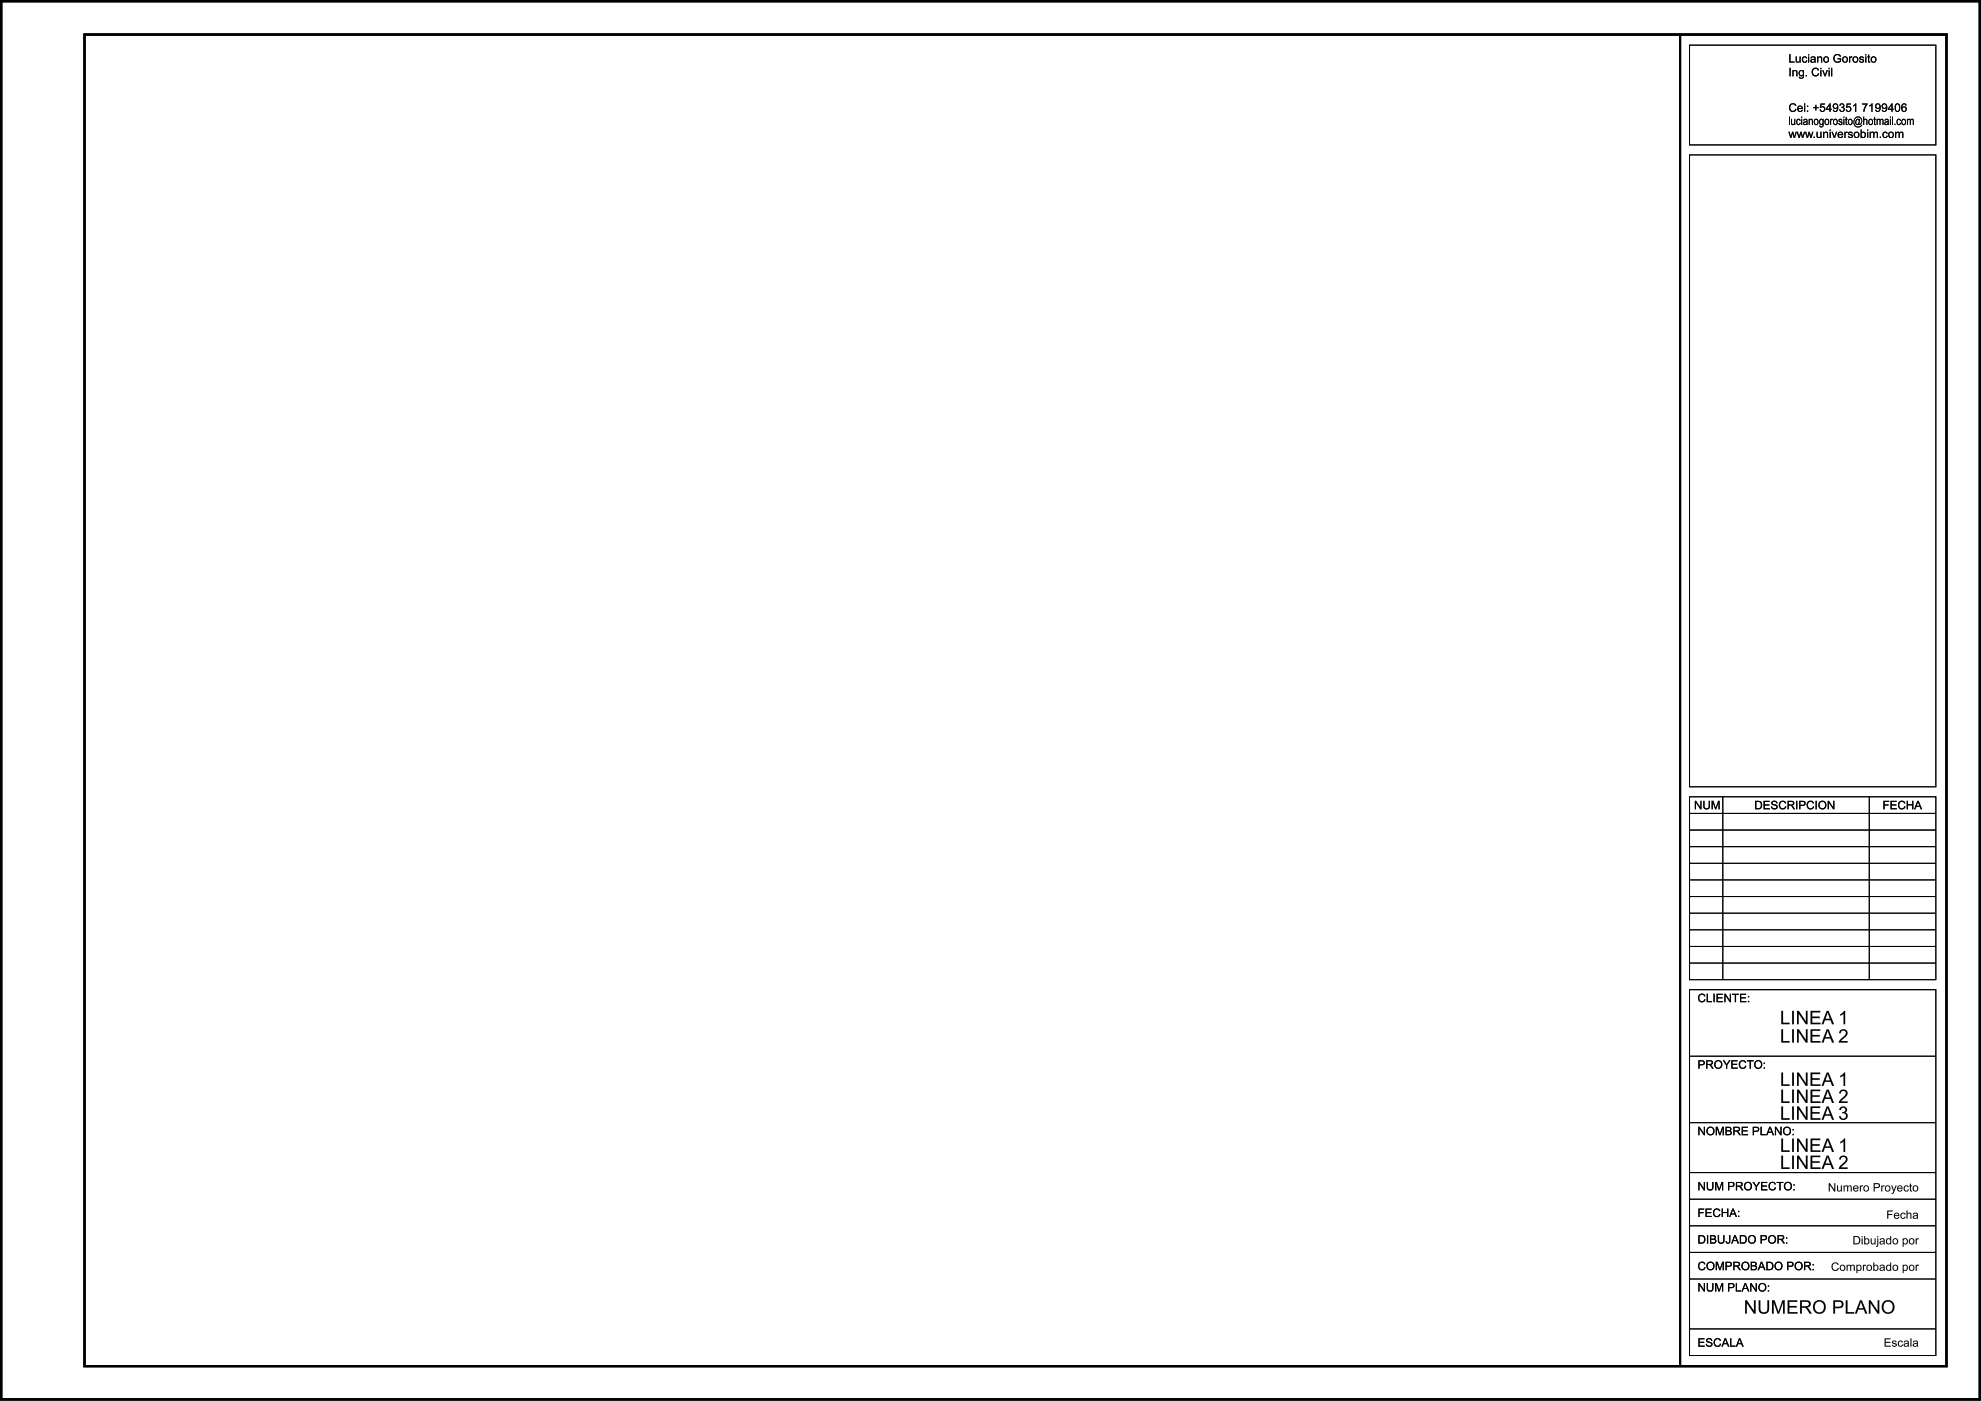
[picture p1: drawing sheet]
<svg xmlns="http://www.w3.org/2000/svg" width="594mm" height="420mm" viewBox="0 0 594 420" stroke-linecap="round" stroke-linejoin="round" font-family="sans-serif">
<g fill="#000">
<path d="M536.6 16.3h.3v2.2h1.3v.3h-1.6zM536.6 16.3v2.5h1.6v-.3h-1.3v-2.2zM538.5 16.9h.3l.1 1.4a.42 .42 0 0 0 .3 .2 .42 .42 0 0 0 .4-.2l.1-1.4h.3v1.9h-.3v-.3l-.6 .3-.5-.3zM538.5 17v1.1a.63 .63 0 0 0 .5 .7 .63 .63 0 0 0 .7-.3v.3h.3v-1.8h-.3v.9a.5 .5 0 0 1-.2 .5 .5 .5 0 0 1-.5 .1l-.2-1.5zM540.7 17.1l.9-.1 .3 .5h-.3a.54 .54 0 0 0-.8-.3 .54 .54 0 0 0-.1 .9l.1 .3a.46 .46 0 0 0 .6 .1 .46 .46 0 0 0 .3-.4h.3l-.3 .5a.94 .94 0 0 1-1.2-.2 .94 .94 0 0 1 .2-1.3zM540.7 17.1l-.2 .3a.86 .86 0 0 0 .2 1.3 .86 .86 0 0 0 1.3-.6h-.3l-.2 .3a.66 .66 0 0 1-.8-.2 .66 .66 0 0 1 .1-.9 .44 .44 0 0 1 .5-.1 .44 .44 0 0 1 .3 .3h.3a.76 .76 0 0 0-1.2-.4zM542.2 16.3h.3v.3h-.3zM542.2 16.3v.3h.3v-.3zM542.2 16.9h.3v1.9h-.3zM542.2 17v1.8h.3v-1.8zM543.1 17.2l.7-.3 .6 .2 .2 1.7h-.4v-.3l-.5 .3-.5-.1-.3-.4 .1-.4 1.1-.3a.46 .46 0 0 0-.4-.4 .46 .46 0 0 0-.5 .3h-.3zM543.1 17.2l-.2 .3h.3l.5-.3 .4 .2 .1 .2-.9 .2a.59 .59 0 0 0-.3 .9 .59 .59 0 0 0 1 0l.2-.2v.3h.4l-.2-1.5a.86 .86 0 0 0-1.3-.1zM543.3 18.1v.4h.4l.4-.2 .1-.4zM543.3 18.1l.7-.2a.42 .42 0 0 1-.2 .6 .42 .42 0 0 1-.5-.4zM544.9 16.9h.3v.3a.66 .66 0 0 1 .8-.3 .66 .66 0 0 1 .4 .7v1.2h-.3v-1.1a.44 .44 0 0 0-.5-.5 .44 .44 0 0 0-.3 .6v1h-.4zM545 17v1.8h.3v-1.4l.4-.2 .4 .2v1.4h.3l-.1-1.7-.5-.2-.6 .3v-.2zM546.8 17.9a.92 .92 0 0 1 1.8 0 .92 .92 0 0 1-1.8 0zM546.8 17.9a.9 .9 0 0 0 1.8 0 .9 .9 0 0 0-1.8 0zM547.3 17.3v1.1a.6 .6 0 0 0 .9-.5 .6 .6 0 0 0-.9-.6zM547.3 17.3a.51 .51 0 0 1 .5-.1 .51 .51 0 0 1 .4 .4l-.2 .8a.51 .51 0 0 1-.5 .1 .51 .51 0 0 1-.4-.4zM550.2 16.5l.2-.1a1.1 1.1 0 0 1 1.7 .6l-.3 .1-.4-.5h-.7l-.5 .4 .1 1.1a.95 .95 0 0 0 1.2 .3l.3-.2v-.4h-.8v-.3h1.1v.9l-.3 .2a1.38 1.38 0 0 1-1.9-.4 1.5 1.5 0 0 1 .3-1.7zM550.2 16.5l-.2 .3a1.37 1.37 0 0 0 .4 1.8l.9 .2 .8-.4v-.9h-1v.3h.7v.5l-.5 .2-.7-.1a1.15 1.15 0 0 1-.2-1.7 .83 .83 0 0 1 1.4 .3h.3l-.2-.4a1.27 1.27 0 0 0-1.7-.1zM552.4 17.9a.95 .95 0 0 1 1.9 0 .95 .95 0 0 1-1.9 0zM552.5 17.9a.9 .9 0 0 0 1.8 0 .9 .9 0 0 0-1.8 0zM552.9 17.3v1.1a.6 .6 0 0 0 .9-.5 .6 .6 0 0 0-.9-.6zM552.9 17.3a.51 .51 0 0 1 .6-.1 .51 .51 0 0 1 .3 .4l-.1 .8a.51 .51 0 0 1-.6 .1 .51 .51 0 0 1-.3-.4zM554.5 16.9h.3v.3l.3-.3 .4 .1-.1 .3-.5 .2-.1 1.3h-.3zM554.5 17v1.8h.3l.1-1.3 .2-.3 .3 .1 .1-.3-.4-.1-.3 .3v-.2zM555.6 17.9a.92 .92 0 0 1 1.8 0 .92 .92 0 0 1-1.8 0zM555.6 17.9a.9 .9 0 0 0 1.8 0 .9 .9 0 0 0-1.8 0zM556 17.3v1.1a.6 .6 0 0 0 1-.5 .6 .6 0 0 0-1-.6zM556 17.3a.51 .51 0 0 1 .6-.1 .51 .51 0 0 1 .3 .4l-.1 .8a.51 .51 0 0 1-.6 .1 .51 .51 0 0 1-.3-.4zM557.7 17.1l.3-.2a.67 .67 0 0 1 .9 .5l-.3 .1a.35 .35 0 0 0-.3-.4 .35 .35 0 0 0-.3 .4l.3 .2a.63 .63 0 0 1 .7 .7 .63 .63 0 0 1-.9 .4l-.6-.6h.3l.5 .3 .4-.2-1-.5zM557.7 17.1a.56 .56 0 0 0 0 .7 .56 .56 0 0 0 .6 .2l.4 .2a.44 .44 0 0 1-.4 .4 .44 .44 0 0 1-.5-.4h-.3l.2 .5h1a.5 .5 0 0 0 .3-.4 .5 .5 0 0 0-.3-.5l-.9-.4 .5-.2 .6 .2-.2-.3-.5-.2zM559.4 16.3h.3v.3h-.3zM559.4 16.3v.3h.3v-.3zM559.4 16.9h.3v1.9h-.3zM559.4 17v1.8h.3v-1.8zM560.2 16.5l.3-.2v.7l.3-.1v.3h-.3v1l.4 .6-.7-.2v-1.4h-.2zM560.2 16.5v.5h-.2v.2h.2v1a.44 .44 0 0 0 .2 .5 .44 .44 0 0 0 .5 0l-.4-.5v-1h.3v-.2h-.3v-.7zM561 17.9a.92 .92 0 0 1 1.8 0 .92 .92 0 0 1-1.8 0zM561 17.9a.9 .9 0 0 0 1.8 0 .9 .9 0 0 0-1.8 0zM561.5 17.3v1.1a.6 .6 0 0 0 .9-.5 .6 .6 0 0 0-.9-.6zM561.5 17.3a.51 .51 0 0 1 .5-.1 .51 .51 0 0 1 .4 .4l-.2 .8a.51 .51 0 0 1-.5 .1 .51 .51 0 0 1-.4-.4z"/>
<path d="M536.6 16.3h.3v2.2h1.3v.3h-1.6zM536.6 16.3v2.5h1.6v-.3h-1.3v-2.2zM538.5 16.9h.3l.1 1.4a.42 .42 0 0 0 .3 .2 .42 .42 0 0 0 .4-.2l.1-1.4h.3v1.9h-.3v-.3l-.6 .3-.5-.3zM538.5 17v1.1a.63 .63 0 0 0 .5 .7 .63 .63 0 0 0 .7-.3v.3h.3v-1.8h-.3v.9a.5 .5 0 0 1-.2 .5 .5 .5 0 0 1-.5 .1l-.2-1.5zM540.7 17.1l.9-.1 .3 .5h-.3a.54 .54 0 0 0-.8-.3 .54 .54 0 0 0-.1 .9l.1 .3a.46 .46 0 0 0 .6 .1 .46 .46 0 0 0 .3-.4h.3l-.3 .5a.94 .94 0 0 1-1.2-.2 .94 .94 0 0 1 .2-1.3zM540.7 17.1l-.2 .3a.86 .86 0 0 0 .2 1.3 .86 .86 0 0 0 1.3-.6h-.3l-.2 .3a.66 .66 0 0 1-.8-.2 .66 .66 0 0 1 .1-.9 .44 .44 0 0 1 .5-.1 .44 .44 0 0 1 .3 .3h.3a.76 .76 0 0 0-1.2-.4zM542.2 16.3h.3v.3h-.3zM542.2 16.3v.3h.3v-.3zM542.2 16.9h.3v1.9h-.3zM542.2 17v1.8h.3v-1.8zM543.1 17.2l.7-.3 .6 .2 .2 1.7h-.4v-.3l-.5 .3-.5-.1-.3-.4 .1-.4 1.1-.3a.46 .46 0 0 0-.4-.4 .46 .46 0 0 0-.5 .3h-.3zM543.1 17.2l-.2 .3h.3l.5-.3 .4 .2 .1 .2-.9 .2a.59 .59 0 0 0-.3 .9 .59 .59 0 0 0 1 0l.2-.2v.3h.4l-.2-1.5a.86 .86 0 0 0-1.3-.1zM543.3 18.1v.4h.4l.4-.2 .1-.4zM543.3 18.1l.7-.2a.42 .42 0 0 1-.2 .6 .42 .42 0 0 1-.5-.4zM544.9 16.9h.3v.3a.66 .66 0 0 1 .8-.3 .66 .66 0 0 1 .4 .7v1.2h-.3v-1.1a.44 .44 0 0 0-.5-.5 .44 .44 0 0 0-.3 .6v1h-.4zM545 17v1.8h.3v-1.4l.4-.2 .4 .2v1.4h.3l-.1-1.7-.5-.2-.6 .3v-.2zM546.8 17.9a.92 .92 0 0 1 1.8 0 .92 .92 0 0 1-1.8 0zM546.8 17.9a.9 .9 0 0 0 1.8 0 .9 .9 0 0 0-1.8 0zM547.3 17.3v1.1a.6 .6 0 0 0 .9-.5 .6 .6 0 0 0-.9-.6zM547.3 17.3a.51 .51 0 0 1 .5-.1 .51 .51 0 0 1 .4 .4l-.2 .8a.51 .51 0 0 1-.5 .1 .51 .51 0 0 1-.4-.4zM550.2 16.5l.2-.1a1.1 1.1 0 0 1 1.7 .6l-.3 .1-.4-.5h-.7l-.5 .4 .1 1.1a.95 .95 0 0 0 1.2 .3l.3-.2v-.4h-.8v-.3h1.1v.9l-.3 .2a1.38 1.38 0 0 1-1.9-.4 1.5 1.5 0 0 1 .3-1.7zM550.2 16.5l-.2 .3a1.37 1.37 0 0 0 .4 1.8l.9 .2 .8-.4v-.9h-1v.3h.7v.5l-.5 .2-.7-.1a1.15 1.15 0 0 1-.2-1.7 .83 .83 0 0 1 1.4 .3h.3l-.2-.4a1.27 1.27 0 0 0-1.7-.1zM552.4 17.9a.95 .95 0 0 1 1.9 0 .95 .95 0 0 1-1.9 0zM552.5 17.9a.9 .9 0 0 0 1.8 0 .9 .9 0 0 0-1.8 0zM552.9 17.3v1.1a.6 .6 0 0 0 .9-.5 .6 .6 0 0 0-.9-.6zM552.9 17.3a.51 .51 0 0 1 .6-.1 .51 .51 0 0 1 .3 .4l-.1 .8a.51 .51 0 0 1-.6 .1 .51 .51 0 0 1-.3-.4zM554.5 16.9h.3v.3l.3-.3 .4 .1-.1 .3-.5 .2-.1 1.3h-.3zM554.5 17v1.8h.3l.1-1.3 .2-.3 .3 .1 .1-.3-.4-.1-.3 .3v-.2zM555.6 17.9a.92 .92 0 0 1 1.8 0 .92 .92 0 0 1-1.8 0zM555.6 17.9a.9 .9 0 0 0 1.8 0 .9 .9 0 0 0-1.8 0zM556 17.3v1.1a.6 .6 0 0 0 1-.5 .6 .6 0 0 0-1-.6zM556 17.3a.51 .51 0 0 1 .6-.1 .51 .51 0 0 1 .3 .4l-.1 .8a.51 .51 0 0 1-.6 .1 .51 .51 0 0 1-.3-.4zM557.7 17.1l.3-.2a.67 .67 0 0 1 .9 .5l-.3 .1a.35 .35 0 0 0-.3-.4 .35 .35 0 0 0-.3 .4l.3 .2a.63 .63 0 0 1 .7 .7 .63 .63 0 0 1-.9 .4l-.6-.6h.3l.5 .3 .4-.2-1-.5zM557.7 17.1a.56 .56 0 0 0 0 .7 .56 .56 0 0 0 .6 .2l.4 .2a.44 .44 0 0 1-.4 .4 .44 .44 0 0 1-.5-.4h-.3l.2 .5h1a.5 .5 0 0 0 .3-.4 .5 .5 0 0 0-.3-.5l-.9-.4 .5-.2 .6 .2-.2-.3-.5-.2zM559.4 16.3h.3v.3h-.3zM559.4 16.3v.3h.3v-.3zM559.4 16.9h.3v1.9h-.3zM559.4 17v1.8h.3v-1.8zM560.2 16.5l.3-.2v.7l.3-.1v.3h-.3v1l.4 .6-.7-.2v-1.4h-.2zM560.2 16.5v.5h-.2v.2h.2v1a.44 .44 0 0 0 .2 .5 .44 .44 0 0 0 .5 0l-.4-.5v-1h.3v-.2h-.3v-.7zM561 17.9a.92 .92 0 0 1 1.8 0 .92 .92 0 0 1-1.8 0zM561 17.9a.9 .9 0 0 0 1.8 0 .9 .9 0 0 0-1.8 0zM561.5 17.3v1.1a.6 .6 0 0 0 .9-.5 .6 .6 0 0 0-.9-.6zM561.5 17.3a.51 .51 0 0 1 .5-.1 .51 .51 0 0 1 .4 .4l-.2 .8a.51 .51 0 0 1-.5 .1 .51 .51 0 0 1-.4-.4z"/>
<path d="M536.6 16.3h.3v2.2h1.3v.3h-1.6zM538.5 17h.3v1a.45 .45 0 0 0 .5 .5 .45 .45 0 0 0 .4-.6v-.9h.3v1.8h-.3v-.3a.64 .64 0 0 1-.8 .3 .64 .64 0 0 1-.4-.7zM540.7 17.1a.77 .77 0 0 1 1.2 .4h-.3a.54 .54 0 0 0-.7-.2 .54 .54 0 0 0-.2 .8 .47 .47 0 0 0 .5 .5 .47 .47 0 0 0 .5-.5h.3a.88 .88 0 0 1-1.4 .5 .88 .88 0 0 1 0-1.4zM542.2 16.3h.3v.3h-.3zM542.2 17h.3v1.8h-.3zM543.1 17.2l.1-.1a.81 .81 0 0 1 1-.1 .81 .81 0 0 1 .3 1l.1 .8h-.4v-.3a.64 .64 0 0 1-.9 .3 .64 .64 0 0 1-.2-.9l.2-.1a.53 .53 0 0 0 .8-.4l-.4-.2-.8 .3zM543.3 18.1a.41 .41 0 0 0 .5 .5 .41 .41 0 0 0 .2-.7zM545 17h.2v.2a.65 .65 0 0 1 .8-.3 .65 .65 0 0 1 .4 .7v1.2h-.3v-1.1a.45 .45 0 0 0-.5-.5 .45 .45 0 0 0-.3 .6v1h-.3zM546.8 17.9a.91 .91 0 0 1 1.8 0 .91 .91 0 0 1-1.8 0zM547.3 17.3a.63 .63 0 0 0-.1 1 .63 .63 0 0 0 .9-.1 .62 .62 0 0 0 0-.8 .62 .62 0 0 0-.8-.1zM550.2 16.5a1.14 1.14 0 0 1 1.9 .5h-.3a.95 .95 0 0 0-1.3-.3 .95 .95 0 0 0-.4 1.2 .95 .95 0 0 0 1.2 .6l.5-.3v-.4h-.7v-.3h1v.9a1.35 1.35 0 0 1-2 .1 1.35 1.35 0 0 1 .1-2zM552.5 17.9a.91 .91 0 0 1 1.8 0 .91 .91 0 0 1-1.8 0zM552.9 17.3a.63 .63 0 0 0-.1 1 .63 .63 0 0 0 1-.1 .62 .62 0 0 0 0-.8 .62 .62 0 0 0-.9-.1zM554.5 17h.3v.2l.5-.3 .1 .4a.4 .4 0 0 0-.5 0 .4 .4 0 0 0-.1 .5v1h-.3zM555.6 17.9a.91 .91 0 0 1 1.8 0 .91 .91 0 0 1-1.8 0zM556 17.3a.63 .63 0 0 0-.1 1 .63 .63 0 0 0 1-.1 .62 .62 0 0 0 0-.8 .62 .62 0 0 0-.9-.1zM557.7 17.1l.3-.2a.71 .71 0 0 1 .9 .5l-.3 .1a.36 .36 0 0 0-.4-.4 .36 .36 0 0 0-.3 .4l.2 .1a.67 .67 0 0 1 .9 .8 .67 .67 0 0 1-1.1 .3l-.4-.5h.3a.41 .41 0 0 0 .5 .4 .41 .41 0 0 0 .3-.5l-.3-.1a.57 .57 0 0 1-.6-.2 .57 .57 0 0 1 0-.7zM559.4 16.3h.3v.3h-.3zM559.4 17h.3v1.8h-.3zM560.2 16.5l.3-.2v.7h.3v.2h-.3v1l.4 .6a.45 .45 0 0 1-.5-.1 .45 .45 0 0 1-.2-.5v-1h-.2zM561 17.9a.91 .91 0 0 1 1.8 0 .91 .91 0 0 1-1.8 0zM561.5 17.3a.63 .63 0 0 0-.1 1 .63 .63 0 0 0 .9-.1 .62 .62 0 0 0 0-.8 .62 .62 0 0 0-.8-.1z"/>
<path d="M536.6 16.3h.3v2.2h1.3v.3h-1.6zM538.5 17h.3v1a.45 .45 0 0 0 .5 .5 .45 .45 0 0 0 .4-.6v-.9h.3v1.8h-.3v-.3a.64 .64 0 0 1-.8 .3 .64 .64 0 0 1-.4-.7zM540.7 17.1a.77 .77 0 0 1 1.2 .4h-.3a.54 .54 0 0 0-.7-.2 .54 .54 0 0 0-.2 .8 .47 .47 0 0 0 .5 .5 .47 .47 0 0 0 .5-.5h.3a.88 .88 0 0 1-1.4 .5 .88 .88 0 0 1 0-1.4zM542.2 16.3h.3v.3h-.3zM542.2 17h.3v1.8h-.3zM543.1 17.2l.1-.1a.81 .81 0 0 1 1-.1 .81 .81 0 0 1 .3 1l.1 .8h-.4v-.3a.64 .64 0 0 1-.9 .3 .64 .64 0 0 1-.2-.9l.2-.1a.53 .53 0 0 0 .8-.4l-.4-.2-.8 .3zM543.3 18.1a.41 .41 0 0 0 .5 .5 .41 .41 0 0 0 .2-.7zM545 17h.2v.2a.65 .65 0 0 1 .8-.3 .65 .65 0 0 1 .4 .7v1.2h-.3v-1.1a.45 .45 0 0 0-.5-.5 .45 .45 0 0 0-.3 .6v1h-.3zM546.8 17.9a.91 .91 0 0 1 1.8 0 .91 .91 0 0 1-1.8 0zM547.3 17.3a.63 .63 0 0 0-.1 1 .63 .63 0 0 0 .9-.1 .62 .62 0 0 0 0-.8 .62 .62 0 0 0-.8-.1zM550.2 16.5a1.14 1.14 0 0 1 1.9 .5h-.3a.95 .95 0 0 0-1.3-.3 .95 .95 0 0 0-.4 1.2 .95 .95 0 0 0 1.2 .6l.5-.3v-.4h-.7v-.3h1v.9a1.35 1.35 0 0 1-2 .1 1.35 1.35 0 0 1 .1-2zM552.5 17.9a.91 .91 0 0 1 1.8 0 .91 .91 0 0 1-1.8 0zM552.9 17.3a.63 .63 0 0 0-.1 1 .63 .63 0 0 0 1-.1 .62 .62 0 0 0 0-.8 .62 .62 0 0 0-.9-.1zM554.5 17h.3v.2l.5-.3 .1 .4a.4 .4 0 0 0-.5 0 .4 .4 0 0 0-.1 .5v1h-.3zM555.6 17.9a.91 .91 0 0 1 1.8 0 .91 .91 0 0 1-1.8 0zM556 17.3a.63 .63 0 0 0-.1 1 .63 .63 0 0 0 1-.1 .62 .62 0 0 0 0-.8 .62 .62 0 0 0-.9-.1zM557.7 17.1l.3-.2a.71 .71 0 0 1 .9 .5l-.3 .1a.36 .36 0 0 0-.4-.4 .36 .36 0 0 0-.3 .4l.2 .1a.67 .67 0 0 1 .9 .8 .67 .67 0 0 1-1.1 .3l-.4-.5h.3a.41 .41 0 0 0 .5 .4 .41 .41 0 0 0 .3-.5l-.3-.1a.57 .57 0 0 1-.6-.2 .57 .57 0 0 1 0-.7zM559.4 16.3h.3v.3h-.3zM559.4 17h.3v1.8h-.3zM560.2 16.5l.3-.2v.7h.3v.2h-.3v1l.4 .6a.45 .45 0 0 1-.5-.1 .45 .45 0 0 1-.2-.5v-1h-.2zM561 17.9a.91 .91 0 0 1 1.8 0 .91 .91 0 0 1-1.8 0zM561.5 17.3a.63 .63 0 0 0-.1 1 .63 .63 0 0 0 .9-.1 .62 .62 0 0 0 0-.8 .62 .62 0 0 0-.8-.1z"/>
<path d="M536.5 35h.3v2.5h-.3zM536.5 35v2.5h.3v-2.5zM537.1 35.7h.3v1.3l.3 .2 .3-.2 .1-1.3h.3v1.8h-.3v-.3l-.4 .3-.5-.2zM537.1 35.7l.2 1.6 .5 .2 .3-.3v.3h.2v-1.8h-.2v1.3l-.4 .3-.3-.3v-1.3zM538.9 35.9l.5-.3 .5 .3 .1 .3-.3 .1-.3-.4-.4 .4 .2 .9h.4l.1-.4h.3l-.4 .7h-.4l-.4-.4zM538.9 35.9a.91 .91 0 0 0-.2 1 .91 .91 0 0 0 .9 .5l.4-.5-.3-.1a.45 .45 0 0 1-.5 .5 .45 .45 0 0 1-.3-.7 .44 .44 0 0 1 .2-.7 .44 .44 0 0 1 .6 .3h.2a.59 .59 0 0 0-.4-.5 .59 .59 0 0 0-.6 .2zM540.2 35h.3v.3h-.3zM540.2 35v.3h.2v-.3zM540.2 35.7h.3v1.8h-.3zM540.2 35.7v1.8h.2v-1.8zM541 35.8l.5-.2 .4 .2 .2 1.7h-.3v-.2a.56 .56 0 0 1-.8 .2 .56 .56 0 0 1-.2-.8l1-.5a.36 .36 0 0 0-.4-.3 .36 .36 0 0 0-.4 .3h-.2zM541 35.8l-.2 .4 .8-.3 .1 .5a.59 .59 0 0 0-.9 .4 .59 .59 0 0 0 .6 .7l.4-.3v.3h.3l-.1-.3a1.06 1.06 0 0 0-.5-1.6zM541.1 36.8a.36 .36 0 0 0 .3 .5 .36 .36 0 0 0 .3-.4l.1-.3zM541.1 36.8l.7-.2-.3 .6a.32 .32 0 0 1-.4 0 .32 .32 0 0 1 0-.4zM542.4 35.7h.3v.2l.3-.3 .5 .2 .1 1.7h-.2l-.2-1.6a.42 .42 0 0 0-.4 .1 .42 .42 0 0 0-.1 .5v1h-.3zM542.4 35.7v1.8h.3v-1a.4 .4 0 0 1 .2-.6 .4 .4 0 0 1 .5 .5v1.1h.2l-.1-1.7a.51 .51 0 0 0-.8 .1v-.2zM544.1 35.9a.66 .66 0 0 1 .8-.2 .66 .66 0 0 1 .4 .6l-.2 1a.66 .66 0 0 1-.7 .2 .66 .66 0 0 1-.4-.6zM544.1 35.9l-.2 .7 .2 .7a.77 .77 0 0 0 1.1 0 .77 .77 0 0 0 .1-1l-.5-.6zM544.3 36.1v1l.3 .2 .3-.2a.6 .6 0 0 0 .2-.8 .6 .6 0 0 0-.8-.2zM544.3 36l.3-.1 .4 .1a.62 .62 0 0 1 .1 .9 .62 .62 0 0 1-.8 .2zM545.9 35.7l.4-.1 .3 .3v-.2h.3l-.1 2.1a.63 .63 0 0 1-.7 .4 .63 .63 0 0 1-.5-.6l.7 .3 .3-.7a.57 .57 0 0 1-.7 .3 .57 .57 0 0 1-.3-.7zM545.9 35.7l-.3 .7v.7l.4 .3 .6-.2v.4a.38 .38 0 0 1-.4 .4 .38 .38 0 0 1-.4-.3l-.2-.1 .1 .5a.69 .69 0 0 0 1.1-.3l.1-2.1h-.3v.2l-.3-.2zM545.9 36.1v1l.3 .1 .3-.1a.58 .58 0 0 0 .2-.8 .58 .58 0 0 0-.8-.2zM545.9 36l.3-.1 .3 .1a.6 .6 0 0 1 .2 .8 .6 .6 0 0 1-.8 .3zM547.3 35.9h.1a.66 .66 0 0 1 .7-.2 .66 .66 0 0 1 .4 .6l-.2 1a.66 .66 0 0 1-.7 .2 .66 .66 0 0 1-.4-.6zM547.4 35.9l-.2 .7 .2 .7a.77 .77 0 0 0 1 0 .77 .77 0 0 0 .1-1l-.5-.6zM547.5 36.1v1l.4 .2 .3-.2a.6 .6 0 0 0 .1-.8 .6 .6 0 0 0-.8-.2zM547.5 36l.3-.1 .4 .1a.62 .62 0 0 1 .1 .9 .62 .62 0 0 1-.8 .2zM548.8 35.7h.3v.2l.2-.3 .4 .1-.1 .3-.4 .2-.1 1.3h-.3zM548.9 35.7v1.8h.2v-1.3l.5-.2 .1-.3h-.4l-.2 .2v-.2zM549.9 35.9a.66 .66 0 0 1 .7-.2 .66 .66 0 0 1 .5 .6l-.2 1a.66 .66 0 0 1-.7 .2 .66 .66 0 0 1-.5-.6zM549.9 35.9l-.2 .7 .2 .7a.77 .77 0 0 0 1 0 .77 .77 0 0 0 .2-1l-.5-.6zM550.1 36.1v1l.3 .2 .3-.2a.6 .6 0 0 0 .2-.8 .6 .6 0 0 0-.8-.2zM550.1 36l.3-.1 .3 .1a.62 .62 0 0 1 .2 .9 .62 .62 0 0 1-.8 .2zM551.5 35.8a.58 .58 0 0 1 .6-.2 .58 .58 0 0 1 .4 .5l-.3 .1a.3 .3 0 0 0-.3-.3 .3 .3 0 0 0-.3 .3l.8 .3a.61 .61 0 0 1-.3 1 .61 .61 0 0 1-.8-.6l.8 .3 .2-.2-.2-.2a.64 .64 0 0 1-.6-.3 .64 .64 0 0 1 0-.7zM551.5 35.8l-.1 .6 .7 .4a.31 .31 0 0 1 .1 .4 .31 .31 0 0 1-.5 0l-.1-.3h-.3a.65 .65 0 0 0 1.1 .5l.1-.7-.9-.6 .3-.2 .6 .2-.1-.3-.5-.2zM552.8 35h.3v.3h-.3zM552.8 35v.3h.3v-.3zM552.8 35.7h.3v1.8h-.3zM552.8 35.7v1.8h.3v-1.8zM553.5 35.2l.3-.2v.7h.2v.2h-.2v1.1l.3 .5-.6-.2v-1.4h-.2zM553.5 35.2l-.2 .7h.2l.1 1.4 .5 .2-.3-.5v-1.1h.2v-.2h-.2v-.7zM554.4 35.9a.66 .66 0 0 1 .7-.2 .66 .66 0 0 1 .5 .6l-.2 1a.66 .66 0 0 1-.8 .2 .66 .66 0 0 1-.4-.6zM554.4 35.9l-.2 .7 .2 .7a.77 .77 0 0 0 1 0 .77 .77 0 0 0 .1-1l-.4-.6zM554.6 36.1v1l.3 .2 .3-.2a.6 .6 0 0 0 .1-.8 .6 .6 0 0 0-.7-.2zM554.6 36l.3-.1 .3 .1a.62 .62 0 0 1 .1 .9 .62 .62 0 0 1-.7 .2zM556.3 35.3l.2-.2a1.17 1.17 0 0 1 1.8 .5 1.46 1.46 0 0 1-.2 1.6l-.3 .3h-.3l-.2-.3-.2 .2a.88 .88 0 0 1-.8-.7 .88 .88 0 0 1 .5-1l.4-.1 .3 .3 .1-.2h.2l-.1 1.5 .4-.5v-1a1.02 1.02 0 0 0-1-.5 1.02 1.02 0 0 0-.9 .7l-.1 1 .5 .9 .9 .1 1-.5a1.47 1.47 0 0 1-2 .6 1.47 1.47 0 0 1-.6-2zM556.4 35.3a2.14 2.14 0 0 0-.4 2.2l.5 .5 .8 .2 .8-.3 .4-.4-.2-.1a1.23 1.23 0 0 1-1.7 .4 1.6 1.6 0 0 1 0-2.5 1.02 1.02 0 0 1 1.5 .4 1.02 1.02 0 0 1-.5 1.4l.2-1.4h-.2l-.1 .3a.53 .53 0 0 0-.6-.4 .53 .53 0 0 0-.4 .6v1.1l.4 .2 .4-.3 .1 .2a1.23 1.23 0 0 0 1.1-1 1.23 1.23 0 0 0-.7-1.3 1.27 1.27 0 0 0-1.4 .2zM556.9 36l-.2 .6v.5l.3 .1 .3-.4a.48 .48 0 0 0 .2-.6 .48 .48 0 0 0-.6-.2zM556.9 36h.5a.69 .69 0 0 1 0 .8 .69 .69 0 0 1-.7 .3l-.1-.5zM558.8 35h.2v.9l.2-.2a.53 .53 0 0 1 .6 0 .53 .53 0 0 1 .2 .6v1.2h-.3v-1.2a.38 .38 0 0 0-.4-.4 .38 .38 0 0 0-.3 .6v1h-.2zM558.8 35v2.5h.2v-1a.39 .39 0 0 1 .3-.6 .39 .39 0 0 1 .4 .4v1.2h.3l-.1-1.6-.4-.3-.5 .3v-.9zM560.5 35.9a.66 .66 0 0 1 .7-.2 .66 .66 0 0 1 .5 .6l-.2 1a.66 .66 0 0 1-.8 .2 .66 .66 0 0 1-.4-.6zM560.5 35.9l-.2 .7 .2 .7a.77 .77 0 0 0 1 0 .77 .77 0 0 0 .1-1l-.4-.6zM560.7 36.1v1l.3 .2 .3-.2a.6 .6 0 0 0 .1-.8 .6 .6 0 0 0-.7-.2zM560.7 36l.3-.1 .3 .1a.62 .62 0 0 1 .2 .9 .62 .62 0 0 1-.8 .2zM562 35.2l.3-.2v.7h.3v.2h-.3v1.1l.3 .5-.5-.2-.1-1.4h-.1zM562 35.2l-.1 .7h.2v1.4l.5 .2-.3-.5v-1.1h.3v-.2h-.3v-.7zM562.8 35.7h.2v.2l.6-.3 .3 .3a.49 .49 0 0 1 .6-.3 .49 .49 0 0 1 .3 .6v1.3h-.2l-.1-1.4-.2-.2-.3 .3-.1 1.3h-.2v-1.4l-.4-.2-.2 1.6h-.3zM562.8 35.7v1.8h.2l.1-1.4 .3-.2 .3 .2v1.4h.2v-1.3l.4-.3 .3 .3v1.3h.2l-.1-1.7-.5-.1-.3 .3a.47 .47 0 0 0-.4-.4 .47 .47 0 0 0-.5 .3v-.2zM565.3 35.8l.5-.2 .5 .2 .2 1.7h-.3l-.1-.2a.56 .56 0 0 1-.7 .2 .56 .56 0 0 1-.3-.8l1-.5a.36 .36 0 0 0-.3-.3 .36 .36 0 0 0-.4 .3h-.3zM565.3 35.8l-.2 .4 .8-.3 .1 .5a.59 .59 0 0 0-.8 .4 .59 .59 0 0 0 .5 .7l.4-.3 .1 .3h.3l-.1-.3a1.06 1.06 0 0 0-.6-1.6zM565.4 36.8a.36 .36 0 0 0 .3 .5 .36 .36 0 0 0 .4-.4v-.3zM565.4 36.8l.7-.2-.2 .6a.32 .32 0 0 1-.5 0 .32 .32 0 0 1 0-.4zM566.8 35h.2v.3h-.2zM566.8 35v.3h.2v-.3zM566.8 35.7h.2v1.8h-.2zM566.8 35.7v1.8h.2v-1.8zM567.4 35h.3v2.5h-.3zM567.4 35v2.5h.3v-2.5zM568.1 37.1h.3v.4h-.3zM568.1 37.1v.4h.3v-.4zM568.9 35.9a.6 .6 0 0 1 .7-.3 .6 .6 0 0 1 .4 .6l-.2 .1-.3-.4-.3 .1a.62 .62 0 0 0-.2 .8 .62 .62 0 0 0 .7 .3l.1-.3h.3l-.5 .7-.5-.1-.3-.3zM569 35.9a1.07 1.07 0 0 0 .4 1.6l.4-.2 .3-.4-.3-.1-.2 .4-.5-.1a.6 .6 0 0 1-.1-.8 .6 .6 0 0 1 .8-.2l.2 .1a.59 .59 0 0 0-.4-.5 .59 .59 0 0 0-.6 .2zM570.4 35.9a.66 .66 0 0 1 .7-.2 .66 .66 0 0 1 .5 .6 .81 .81 0 0 1-.7 1.2 .81 .81 0 0 1-.7-1.2zM570.4 35.9l-.2 .7 .2 .7a.66 .66 0 0 0 1 0 1.05 1.05 0 0 0-.5-1.7zM570.6 36.1v1l.3 .2 .3-.2a.6 .6 0 0 0 .1-.8 .6 .6 0 0 0-.7-.2zM570.6 36l.3-.1 .3 .1a.62 .62 0 0 1 .1 .9 .62 .62 0 0 1-.7 .2zM571.9 35.7h.2v.2a.46 .46 0 0 1 .4-.3 .46 .46 0 0 1 .5 .3 .49 .49 0 0 1 .6-.3 .49 .49 0 0 1 .3 .6v1.3h-.3v-1.2a.3 .3 0 0 0-.1-.4 .3 .3 0 0 0-.4 .1l-.1 1.5h-.2l-.1-1.4-.2-.2-.3 .3-.1 1.3h-.2zM571.9 35.7v1.8h.2l.1-1.4 .3-.2 .3 .2v1.4h.2v-1.3l.4-.3 .2 .3v1.3h.3l-.1-1.7-.5-.1-.3 .3-.4-.4-.5 .3v-.2z"/>
<path d="M536.5 35h.3v2.5h-.3zM536.5 35v2.5h.3v-2.5zM537.1 35.7h.3v1.3l.3 .2 .3-.2 .1-1.3h.3v1.8h-.3v-.3l-.4 .3-.5-.2zM537.1 35.7l.2 1.6 .5 .2 .3-.3v.3h.2v-1.8h-.2v1.3l-.4 .3-.3-.3v-1.3zM538.9 35.9l.5-.3 .5 .3 .1 .3-.3 .1-.3-.4-.4 .4 .2 .9h.4l.1-.4h.3l-.4 .7h-.4l-.4-.4zM538.9 35.9a.91 .91 0 0 0-.2 1 .91 .91 0 0 0 .9 .5l.4-.5-.3-.1a.45 .45 0 0 1-.5 .5 .45 .45 0 0 1-.3-.7 .44 .44 0 0 1 .2-.7 .44 .44 0 0 1 .6 .3h.2a.59 .59 0 0 0-.4-.5 .59 .59 0 0 0-.6 .2zM540.2 35h.3v.3h-.3zM540.2 35v.3h.2v-.3zM540.2 35.7h.3v1.8h-.3zM540.2 35.7v1.8h.2v-1.8zM541 35.8l.5-.2 .4 .2 .2 1.7h-.3v-.2a.56 .56 0 0 1-.8 .2 .56 .56 0 0 1-.2-.8l1-.5a.36 .36 0 0 0-.4-.3 .36 .36 0 0 0-.4 .3h-.2zM541 35.8l-.2 .4 .8-.3 .1 .5a.59 .59 0 0 0-.9 .4 .59 .59 0 0 0 .6 .7l.4-.3v.3h.3l-.1-.3a1.06 1.06 0 0 0-.5-1.6zM541.1 36.8a.36 .36 0 0 0 .3 .5 .36 .36 0 0 0 .3-.4l.1-.3zM541.1 36.8l.7-.2-.3 .6a.32 .32 0 0 1-.4 0 .32 .32 0 0 1 0-.4zM542.4 35.7h.3v.2l.3-.3 .5 .2 .1 1.7h-.2l-.2-1.6a.42 .42 0 0 0-.4 .1 .42 .42 0 0 0-.1 .5v1h-.3zM542.4 35.7v1.8h.3v-1a.4 .4 0 0 1 .2-.6 .4 .4 0 0 1 .5 .5v1.1h.2l-.1-1.7a.51 .51 0 0 0-.8 .1v-.2zM544.1 35.9a.66 .66 0 0 1 .8-.2 .66 .66 0 0 1 .4 .6l-.2 1a.66 .66 0 0 1-.7 .2 .66 .66 0 0 1-.4-.6zM544.1 35.9l-.2 .7 .2 .7a.77 .77 0 0 0 1.1 0 .77 .77 0 0 0 .1-1l-.5-.6zM544.3 36.1v1l.3 .2 .3-.2a.6 .6 0 0 0 .2-.8 .6 .6 0 0 0-.8-.2zM544.3 36l.3-.1 .4 .1a.62 .62 0 0 1 .1 .9 .62 .62 0 0 1-.8 .2zM545.9 35.7l.4-.1 .3 .3v-.2h.3l-.1 2.1a.63 .63 0 0 1-.7 .4 .63 .63 0 0 1-.5-.6l.7 .3 .3-.7a.57 .57 0 0 1-.7 .3 .57 .57 0 0 1-.3-.7zM545.9 35.7l-.3 .7v.7l.4 .3 .6-.2v.4a.38 .38 0 0 1-.4 .4 .38 .38 0 0 1-.4-.3l-.2-.1 .1 .5a.69 .69 0 0 0 1.1-.3l.1-2.1h-.3v.2l-.3-.2zM545.9 36.1v1l.3 .1 .3-.1a.58 .58 0 0 0 .2-.8 .58 .58 0 0 0-.8-.2zM545.9 36l.3-.1 .3 .1a.6 .6 0 0 1 .2 .8 .6 .6 0 0 1-.8 .3zM547.3 35.9h.1a.66 .66 0 0 1 .7-.2 .66 .66 0 0 1 .4 .6l-.2 1a.66 .66 0 0 1-.7 .2 .66 .66 0 0 1-.4-.6zM547.4 35.9l-.2 .7 .2 .7a.77 .77 0 0 0 1 0 .77 .77 0 0 0 .1-1l-.5-.6zM547.5 36.1v1l.4 .2 .3-.2a.6 .6 0 0 0 .1-.8 .6 .6 0 0 0-.8-.2zM547.5 36l.3-.1 .4 .1a.62 .62 0 0 1 .1 .9 .62 .62 0 0 1-.8 .2zM548.8 35.7h.3v.2l.2-.3 .4 .1-.1 .3-.4 .2-.1 1.3h-.3zM548.9 35.7v1.8h.2v-1.3l.5-.2 .1-.3h-.4l-.2 .2v-.2zM549.9 35.9a.66 .66 0 0 1 .7-.2 .66 .66 0 0 1 .5 .6l-.2 1a.66 .66 0 0 1-.7 .2 .66 .66 0 0 1-.5-.6zM549.9 35.9l-.2 .7 .2 .7a.77 .77 0 0 0 1 0 .77 .77 0 0 0 .2-1l-.5-.6zM550.1 36.1v1l.3 .2 .3-.2a.6 .6 0 0 0 .2-.8 .6 .6 0 0 0-.8-.2zM550.1 36l.3-.1 .3 .1a.62 .62 0 0 1 .2 .9 .62 .62 0 0 1-.8 .2zM551.5 35.8a.58 .58 0 0 1 .6-.2 .58 .58 0 0 1 .4 .5l-.3 .1a.3 .3 0 0 0-.3-.3 .3 .3 0 0 0-.3 .3l.8 .3a.61 .61 0 0 1-.3 1 .61 .61 0 0 1-.8-.6l.8 .3 .2-.2-.2-.2a.64 .64 0 0 1-.6-.3 .64 .64 0 0 1 0-.7zM551.5 35.8l-.1 .6 .7 .4a.31 .31 0 0 1 .1 .4 .31 .31 0 0 1-.5 0l-.1-.3h-.3a.65 .65 0 0 0 1.1 .5l.1-.7-.9-.6 .3-.2 .6 .2-.1-.3-.5-.2zM552.8 35h.3v.3h-.3zM552.8 35v.3h.3v-.3zM552.8 35.7h.3v1.8h-.3zM552.8 35.7v1.8h.3v-1.8zM553.5 35.2l.3-.2v.7h.2v.2h-.2v1.1l.3 .5-.6-.2v-1.4h-.2zM553.5 35.2l-.2 .7h.2l.1 1.4 .5 .2-.3-.5v-1.1h.2v-.2h-.2v-.7zM554.4 35.9a.66 .66 0 0 1 .7-.2 .66 .66 0 0 1 .5 .6l-.2 1a.66 .66 0 0 1-.8 .2 .66 .66 0 0 1-.4-.6zM554.4 35.9l-.2 .7 .2 .7a.77 .77 0 0 0 1 0 .77 .77 0 0 0 .1-1l-.4-.6zM554.6 36.1v1l.3 .2 .3-.2a.6 .6 0 0 0 .1-.8 .6 .6 0 0 0-.7-.2zM554.6 36l.3-.1 .3 .1a.62 .62 0 0 1 .1 .9 .62 .62 0 0 1-.7 .2zM556.3 35.3l.2-.2a1.17 1.17 0 0 1 1.8 .5 1.46 1.46 0 0 1-.2 1.6l-.3 .3h-.3l-.2-.3-.2 .2a.88 .88 0 0 1-.8-.7 .88 .88 0 0 1 .5-1l.4-.1 .3 .3 .1-.2h.2l-.1 1.5 .4-.5v-1a1.02 1.02 0 0 0-1-.5 1.02 1.02 0 0 0-.9 .7l-.1 1 .5 .9 .9 .1 1-.5a1.47 1.47 0 0 1-2 .6 1.47 1.47 0 0 1-.6-2zM556.4 35.3a2.14 2.14 0 0 0-.4 2.2l.5 .5 .8 .2 .8-.3 .4-.4-.2-.1a1.23 1.23 0 0 1-1.7 .4 1.6 1.6 0 0 1 0-2.5 1.02 1.02 0 0 1 1.5 .4 1.02 1.02 0 0 1-.5 1.4l.2-1.4h-.2l-.1 .3a.53 .53 0 0 0-.6-.4 .53 .53 0 0 0-.4 .6v1.1l.4 .2 .4-.3 .1 .2a1.23 1.23 0 0 0 1.1-1 1.23 1.23 0 0 0-.7-1.3 1.27 1.27 0 0 0-1.4 .2zM556.9 36l-.2 .6v.5l.3 .1 .3-.4a.48 .48 0 0 0 .2-.6 .48 .48 0 0 0-.6-.2zM556.9 36h.5a.69 .69 0 0 1 0 .8 .69 .69 0 0 1-.7 .3l-.1-.5zM558.8 35h.2v.9l.2-.2a.53 .53 0 0 1 .6 0 .53 .53 0 0 1 .2 .6v1.2h-.3v-1.2a.38 .38 0 0 0-.4-.4 .38 .38 0 0 0-.3 .6v1h-.2zM558.8 35v2.5h.2v-1a.39 .39 0 0 1 .3-.6 .39 .39 0 0 1 .4 .4v1.2h.3l-.1-1.6-.4-.3-.5 .3v-.9zM560.5 35.9a.66 .66 0 0 1 .7-.2 .66 .66 0 0 1 .5 .6l-.2 1a.66 .66 0 0 1-.8 .2 .66 .66 0 0 1-.4-.6zM560.5 35.9l-.2 .7 .2 .7a.77 .77 0 0 0 1 0 .77 .77 0 0 0 .1-1l-.4-.6zM560.7 36.1v1l.3 .2 .3-.2a.6 .6 0 0 0 .1-.8 .6 .6 0 0 0-.7-.2zM560.7 36l.3-.1 .3 .1a.62 .62 0 0 1 .2 .9 .62 .62 0 0 1-.8 .2zM562 35.2l.3-.2v.7h.3v.2h-.3v1.1l.3 .5-.5-.2-.1-1.4h-.1zM562 35.2l-.1 .7h.2v1.4l.5 .2-.3-.5v-1.1h.3v-.2h-.3v-.7zM562.8 35.7h.2v.2l.6-.3 .3 .3a.49 .49 0 0 1 .6-.3 .49 .49 0 0 1 .3 .6v1.3h-.2l-.1-1.4-.2-.2-.3 .3-.1 1.3h-.2v-1.4l-.4-.2-.2 1.6h-.3zM562.8 35.7v1.8h.2l.1-1.4 .3-.2 .3 .2v1.4h.2v-1.3l.4-.3 .3 .3v1.3h.2l-.1-1.7-.5-.1-.3 .3a.47 .47 0 0 0-.4-.4 .47 .47 0 0 0-.5 .3v-.2zM565.3 35.8l.5-.2 .5 .2 .2 1.7h-.3l-.1-.2a.56 .56 0 0 1-.7 .2 .56 .56 0 0 1-.3-.8l1-.5a.36 .36 0 0 0-.3-.3 .36 .36 0 0 0-.4 .3h-.3zM565.3 35.8l-.2 .4 .8-.3 .1 .5a.59 .59 0 0 0-.8 .4 .59 .59 0 0 0 .5 .7l.4-.3 .1 .3h.3l-.1-.3a1.06 1.06 0 0 0-.6-1.6zM565.4 36.8a.36 .36 0 0 0 .3 .5 .36 .36 0 0 0 .4-.4v-.3zM565.4 36.8l.7-.2-.2 .6a.32 .32 0 0 1-.5 0 .32 .32 0 0 1 0-.4zM566.8 35h.2v.3h-.2zM566.8 35v.3h.2v-.3zM566.8 35.7h.2v1.8h-.2zM566.8 35.7v1.8h.2v-1.8zM567.4 35h.3v2.5h-.3zM567.4 35v2.5h.3v-2.5zM568.1 37.1h.3v.4h-.3zM568.1 37.1v.4h.3v-.4zM568.9 35.9a.6 .6 0 0 1 .7-.3 .6 .6 0 0 1 .4 .6l-.2 .1-.3-.4-.3 .1a.62 .62 0 0 0-.2 .8 .62 .62 0 0 0 .7 .3l.1-.3h.3l-.5 .7-.5-.1-.3-.3zM569 35.9a1.07 1.07 0 0 0 .4 1.6l.4-.2 .3-.4-.3-.1-.2 .4-.5-.1a.6 .6 0 0 1-.1-.8 .6 .6 0 0 1 .8-.2l.2 .1a.59 .59 0 0 0-.4-.5 .59 .59 0 0 0-.6 .2zM570.4 35.9a.66 .66 0 0 1 .7-.2 .66 .66 0 0 1 .5 .6 .81 .81 0 0 1-.7 1.2 .81 .81 0 0 1-.7-1.2zM570.4 35.9l-.2 .7 .2 .7a.66 .66 0 0 0 1 0 1.05 1.05 0 0 0-.5-1.7zM570.6 36.1v1l.3 .2 .3-.2a.6 .6 0 0 0 .1-.8 .6 .6 0 0 0-.7-.2zM570.6 36l.3-.1 .3 .1a.62 .62 0 0 1 .1 .9 .62 .62 0 0 1-.7 .2zM571.9 35.7h.2v.2a.46 .46 0 0 1 .4-.3 .46 .46 0 0 1 .5 .3 .49 .49 0 0 1 .6-.3 .49 .49 0 0 1 .3 .6v1.3h-.3v-1.2a.3 .3 0 0 0-.1-.4 .3 .3 0 0 0-.4 .1l-.1 1.5h-.2l-.1-1.4-.2-.2-.3 .3-.1 1.3h-.2zM571.9 35.7v1.8h.2l.1-1.4 .3-.2 .3 .2v1.4h.2v-1.3l.4-.3 .2 .3v1.3h.3l-.1-1.7-.5-.1-.3 .3-.4-.4-.5 .3v-.2z"/>
<path d="M536.5 35h.3v2.5h-.3zM537.1 35.7h.3v1.2a.39 .39 0 0 0 .5 .3 .39 .39 0 0 0 .2-.6v-.9h.2v1.8h-.2v-.3a.53 .53 0 0 1-.7 .3 .53 .53 0 0 1-.3-.7zM538.9 35.9a.6 .6 0 0 1 .6-.3 .6 .6 0 0 1 .5 .6h-.3a.43 .43 0 0 0-.6-.3 .43 .43 0 0 0-.2 .7 .43 .43 0 0 0 .3 .6 .43 .43 0 0 0 .5-.4l.3 .1a.68 .68 0 0 1-.8 .6 .68 .68 0 0 1-.5-.9zM540.2 35h.2v.3h-.2zM540.2 35.7h.2v1.8h-.2zM541 35.8a.62 .62 0 0 1 .7-.1 .62 .62 0 0 1 .3 .6l.1 1.2h-.3v-.2a.59 .59 0 0 1-.8 .2 .59 .59 0 0 1-.2-.8 .59 .59 0 0 1 .7-.3l.3-.1a.38 .38 0 0 0-.3-.4 .38 .38 0 0 0-.5 .3h-.2zM541.1 36.8a.37 .37 0 0 0 .3 .5 .37 .37 0 0 0 .4-.4v-.3zM542.4 35.7h.3v.2a.54 .54 0 0 1 .7-.2 .54 .54 0 0 1 .2 .7v1.1h-.2v-1.1a.39 .39 0 0 0-.5-.5 .39 .39 0 0 0-.2 .6v1h-.3zM544.1 35.9a.89 .89 0 0 1 1.3 .5 .89 .89 0 0 1-.8 1.1 1 1 0 0 1-.5-1.6zM544.3 36.1a.61 .61 0 0 0-.1 .7 .61 .61 0 0 0 .7 .3 .61 .61 0 0 0 .2-.8 .61 .61 0 0 0-.8-.2zM545.9 35.7l.4-.1 .3 .3v-.2h.3v1.5a.67 .67 0 0 1-.4 1 .67 .67 0 0 1-.9-.6l.2 .1a.39 .39 0 0 0 .5 .3 .39 .39 0 0 0 .3-.5v-.3a.68 .68 0 0 1-.9 .1 .68 .68 0 0 1-.1-.9zM545.9 36a.59 .59 0 0 0-.1 .8 .59 .59 0 0 0 .7 .3 .59 .59 0 0 0 .2-.8 .59 .59 0 0 0-.8-.3zM547.4 35.9a.89 .89 0 0 1 1.2 .5 .89 .89 0 0 1-.8 1.1 1 1 0 0 1-.4-1.6zM547.5 36.1a.61 .61 0 0 0-.1 .7 .61 .61 0 0 0 .8 .3 .61 .61 0 0 0 .1-.8 .61 .61 0 0 0-.8-.2zM548.9 35.7h.2v.2l.2-.3 .4 .1-.1 .3-.4 .2-.1 1.3h-.2zM549.9 35.9a.89 .89 0 0 1 1.3 .5 .89 .89 0 0 1-.8 1.1 1 1 0 0 1-.5-1.6zM550.1 36.1a.61 .61 0 0 0-.2 .7 .61 .61 0 0 0 .8 .3 .61 .61 0 0 0 .2-.8 .61 .61 0 0 0-.8-.2zM551.5 35.8a.59 .59 0 0 1 1 .3l-.3 .1a.31 .31 0 0 0-.3-.3 .31 .31 0 0 0-.3 .3l.2 .1a.62 .62 0 0 1 .7 .5 .62 .62 0 0 1-.5 .7 .62 .62 0 0 1-.7-.6h.3a.33 .33 0 0 0 .3 .4 .33 .33 0 0 0 .2-.5 .63 .63 0 0 1-.6-.3 .63 .63 0 0 1 0-.7zM552.8 35h.3v.3h-.3zM552.8 35.7h.3v1.8h-.3zM553.5 35.2l.3-.2v.7h.2v.2h-.2v1.1l.3 .5a.4 .4 0 0 1-.5-.1 .4 .4 0 0 1-.1-.5v-1h-.2zM554.4 35.9a.89 .89 0 0 1 1.3 .5 .89 .89 0 0 1-.8 1.1 1 1 0 0 1-.5-1.6zM554.6 36.1a.61 .61 0 0 0-.2 .7 .61 .61 0 0 0 .8 .3 .61 .61 0 0 0 .1-.8 .61 .61 0 0 0-.7-.2zM556.3 35.3a1.24 1.24 0 0 1 2 .4 1.24 1.24 0 0 1-.9 1.7l-.1-.2a.57 .57 0 0 1-.8 .1 .57 .57 0 0 1-.1-.8 .66 .66 0 0 1 .3-.7 .66 .66 0 0 1 .8 .1l.1-.2h.2l-.2 1.4a1.07 1.07 0 0 0 .5-1.3 1.07 1.07 0 0 0-1.3-.7 1.07 1.07 0 0 0-.7 1.3 1.22 1.22 0 0 0 .6 1.4 1.22 1.22 0 0 0 1.5-.4h.3a1.46 1.46 0 0 1-2 .6 1.46 1.46 0 0 1-.6-2zM556.9 36l-.1 .1a.55 .55 0 0 0-.3 .7 .55 .55 0 0 0 .7 .3 .69 .69 0 0 0 .3-.6 .69 .69 0 0 0-.5-.6zM558.8 35h.2v.9a.53 .53 0 0 1 .7-.2 .53 .53 0 0 1 .3 .6v1.2h-.3v-1.2a.39 .39 0 0 0-.4-.4 .39 .39 0 0 0-.3 .6v1h-.2zM560.5 35.9a.89 .89 0 0 1 1.3 .5 .89 .89 0 0 1-.8 1.1 1 1 0 0 1-.5-1.6zM560.7 36.1a.61 .61 0 0 0-.2 .7 .61 .61 0 0 0 .8 .3 .61 .61 0 0 0 .2-.8 .61 .61 0 0 0-.8-.2zM562 35.2l.3-.2v.7h.3v.2h-.3v1.1l.3 .5a.4 .4 0 0 1-.5-.1 .4 .4 0 0 1-.1-.5v-1h-.1zM562.8 35.7h.2v.2a.46 .46 0 0 1 .5-.3 .46 .46 0 0 1 .4 .3 .48 .48 0 0 1 .6-.3 .48 .48 0 0 1 .3 .6v1.3h-.2v-1.2a.32 .32 0 0 0-.3-.4 .32 .32 0 0 0-.3 .3l-.1 1.3h-.2v-1.4l-.3-.2-.3 .2-.1 1.4h-.2zM565.3 35.8a.62 .62 0 0 1 .8-.1 .62 .62 0 0 1 .3 .6l.1 1.2h-.3l-.1-.2a.59 .59 0 0 1-.7 .2 .59 .59 0 0 1-.3-.8 .59 .59 0 0 1 .8-.3l.2-.1a.38 .38 0 0 0-.3-.4 .38 .38 0 0 0-.4 .3h-.3zM565.4 36.8a.37 .37 0 0 0 .3 .5 .37 .37 0 0 0 .4-.4v-.3zM566.8 35h.2v.3h-.2zM566.8 35.7h.2v1.8h-.2zM567.4 35h.3v2.5h-.3zM568.1 37.1h.3v.4h-.3zM569 35.9a.6 .6 0 0 1 .6-.3 .6 .6 0 0 1 .4 .6h-.2a.43 .43 0 0 0-.6-.3 .43 .43 0 0 0-.2 .7 .43 .43 0 0 0 .3 .6 .43 .43 0 0 0 .5-.4l.3 .1a.68 .68 0 0 1-.9 .6 .68 .68 0 0 1-.4-.9zM570.4 35.9a.89 .89 0 0 1 1.3 .5 .89 .89 0 0 1-.8 1.1 1 1 0 0 1-.5-1.6zM570.6 36.1a.61 .61 0 0 0-.2 .7 .61 .61 0 0 0 .8 .3 .61 .61 0 0 0 .1-.8 .61 .61 0 0 0-.7-.2zM571.9 35.7h.2v.2a.46 .46 0 0 1 .4-.3 .46 .46 0 0 1 .5 .3 .48 .48 0 0 1 .6-.3 .48 .48 0 0 1 .3 .6v1.3h-.3v-1.2a.32 .32 0 0 0-.2-.4 .32 .32 0 0 0-.4 .3v1.3h-.2l-.1-1.4-.2-.2-.3 .2-.1 1.4h-.2z"/>
<path d="M536.5 35h.3v2.5h-.3zM537.1 35.7h.3v1.2a.39 .39 0 0 0 .5 .3 .39 .39 0 0 0 .2-.6v-.9h.2v1.8h-.2v-.3a.53 .53 0 0 1-.7 .3 .53 .53 0 0 1-.3-.7zM538.9 35.9a.6 .6 0 0 1 .6-.3 .6 .6 0 0 1 .5 .6h-.3a.43 .43 0 0 0-.6-.3 .43 .43 0 0 0-.2 .7 .43 .43 0 0 0 .3 .6 .43 .43 0 0 0 .5-.4l.3 .1a.68 .68 0 0 1-.8 .6 .68 .68 0 0 1-.5-.9zM540.2 35h.2v.3h-.2zM540.2 35.7h.2v1.8h-.2zM541 35.8a.62 .62 0 0 1 .7-.1 .62 .62 0 0 1 .3 .6l.1 1.2h-.3v-.2a.59 .59 0 0 1-.8 .2 .59 .59 0 0 1-.2-.8 .59 .59 0 0 1 .7-.3l.3-.1a.38 .38 0 0 0-.3-.4 .38 .38 0 0 0-.5 .3h-.2zM541.1 36.8a.37 .37 0 0 0 .3 .5 .37 .37 0 0 0 .4-.4v-.3zM542.4 35.7h.3v.2a.54 .54 0 0 1 .7-.2 .54 .54 0 0 1 .2 .7v1.1h-.2v-1.1a.39 .39 0 0 0-.5-.5 .39 .39 0 0 0-.2 .6v1h-.3zM544.1 35.9a.89 .89 0 0 1 1.3 .5 .89 .89 0 0 1-.8 1.1 1 1 0 0 1-.5-1.6zM544.3 36.1a.61 .61 0 0 0-.1 .7 .61 .61 0 0 0 .7 .3 .61 .61 0 0 0 .2-.8 .61 .61 0 0 0-.8-.2zM545.9 35.7l.4-.1 .3 .3v-.2h.3v1.5a.67 .67 0 0 1-.4 1 .67 .67 0 0 1-.9-.6l.2 .1a.39 .39 0 0 0 .5 .3 .39 .39 0 0 0 .3-.5v-.3a.68 .68 0 0 1-.9 .1 .68 .68 0 0 1-.1-.9zM545.9 36a.59 .59 0 0 0-.1 .8 .59 .59 0 0 0 .7 .3 .59 .59 0 0 0 .2-.8 .59 .59 0 0 0-.8-.3zM547.4 35.9a.89 .89 0 0 1 1.2 .5 .89 .89 0 0 1-.8 1.1 1 1 0 0 1-.4-1.6zM547.5 36.1a.61 .61 0 0 0-.1 .7 .61 .61 0 0 0 .8 .3 .61 .61 0 0 0 .1-.8 .61 .61 0 0 0-.8-.2zM548.9 35.7h.2v.2l.2-.3 .4 .1-.1 .3-.4 .2-.1 1.3h-.2zM549.9 35.9a.89 .89 0 0 1 1.3 .5 .89 .89 0 0 1-.8 1.1 1 1 0 0 1-.5-1.6zM550.1 36.1a.61 .61 0 0 0-.2 .7 .61 .61 0 0 0 .8 .3 .61 .61 0 0 0 .2-.8 .61 .61 0 0 0-.8-.2zM551.5 35.8a.59 .59 0 0 1 1 .3l-.3 .1a.31 .31 0 0 0-.3-.3 .31 .31 0 0 0-.3 .3l.2 .1a.62 .62 0 0 1 .7 .5 .62 .62 0 0 1-.5 .7 .62 .62 0 0 1-.7-.6h.3a.33 .33 0 0 0 .3 .4 .33 .33 0 0 0 .2-.5 .63 .63 0 0 1-.6-.3 .63 .63 0 0 1 0-.7zM552.8 35h.3v.3h-.3zM552.8 35.7h.3v1.8h-.3zM553.5 35.2l.3-.2v.7h.2v.2h-.2v1.1l.3 .5a.4 .4 0 0 1-.5-.1 .4 .4 0 0 1-.1-.5v-1h-.2zM554.4 35.9a.89 .89 0 0 1 1.3 .5 .89 .89 0 0 1-.8 1.1 1 1 0 0 1-.5-1.6zM554.6 36.1a.61 .61 0 0 0-.2 .7 .61 .61 0 0 0 .8 .3 .61 .61 0 0 0 .1-.8 .61 .61 0 0 0-.7-.2zM556.3 35.3a1.24 1.24 0 0 1 2 .4 1.24 1.24 0 0 1-.9 1.7l-.1-.2a.57 .57 0 0 1-.8 .1 .57 .57 0 0 1-.1-.8 .66 .66 0 0 1 .3-.7 .66 .66 0 0 1 .8 .1l.1-.2h.2l-.2 1.4a1.07 1.07 0 0 0 .5-1.3 1.07 1.07 0 0 0-1.3-.7 1.07 1.07 0 0 0-.7 1.3 1.22 1.22 0 0 0 .6 1.4 1.22 1.22 0 0 0 1.5-.4h.3a1.46 1.46 0 0 1-2 .6 1.46 1.46 0 0 1-.6-2zM556.9 36l-.1 .1a.55 .55 0 0 0-.3 .7 .55 .55 0 0 0 .7 .3 .69 .69 0 0 0 .3-.6 .69 .69 0 0 0-.5-.6zM558.8 35h.2v.9a.53 .53 0 0 1 .7-.2 .53 .53 0 0 1 .3 .6v1.2h-.3v-1.2a.39 .39 0 0 0-.4-.4 .39 .39 0 0 0-.3 .6v1h-.2zM560.5 35.9a.89 .89 0 0 1 1.3 .5 .89 .89 0 0 1-.8 1.1 1 1 0 0 1-.5-1.6zM560.7 36.1a.61 .61 0 0 0-.2 .7 .61 .61 0 0 0 .8 .3 .61 .61 0 0 0 .2-.8 .61 .61 0 0 0-.8-.2zM562 35.2l.3-.2v.7h.3v.2h-.3v1.1l.3 .5a.4 .4 0 0 1-.5-.1 .4 .4 0 0 1-.1-.5v-1h-.1zM562.8 35.7h.2v.2a.46 .46 0 0 1 .5-.3 .46 .46 0 0 1 .4 .3 .48 .48 0 0 1 .6-.3 .48 .48 0 0 1 .3 .6v1.3h-.2v-1.2a.32 .32 0 0 0-.3-.4 .32 .32 0 0 0-.3 .3l-.1 1.3h-.2v-1.4l-.3-.2-.3 .2-.1 1.4h-.2zM565.3 35.8a.62 .62 0 0 1 .8-.1 .62 .62 0 0 1 .3 .6l.1 1.2h-.3l-.1-.2a.59 .59 0 0 1-.7 .2 .59 .59 0 0 1-.3-.8 .59 .59 0 0 1 .8-.3l.2-.1a.38 .38 0 0 0-.3-.4 .38 .38 0 0 0-.4 .3h-.3zM565.4 36.8a.37 .37 0 0 0 .3 .5 .37 .37 0 0 0 .4-.4v-.3zM566.8 35h.2v.3h-.2zM566.8 35.7h.2v1.8h-.2zM567.4 35h.3v2.5h-.3zM568.1 37.1h.3v.4h-.3zM569 35.9a.6 .6 0 0 1 .6-.3 .6 .6 0 0 1 .4 .6h-.2a.43 .43 0 0 0-.6-.3 .43 .43 0 0 0-.2 .7 .43 .43 0 0 0 .3 .6 .43 .43 0 0 0 .5-.4l.3 .1a.68 .68 0 0 1-.9 .6 .68 .68 0 0 1-.4-.9zM570.4 35.9a.89 .89 0 0 1 1.3 .5 .89 .89 0 0 1-.8 1.1 1 1 0 0 1-.5-1.6zM570.6 36.1a.61 .61 0 0 0-.2 .7 .61 .61 0 0 0 .8 .3 .61 .61 0 0 0 .1-.8 .61 .61 0 0 0-.7-.2zM571.9 35.7h.2v.2a.46 .46 0 0 1 .4-.3 .46 .46 0 0 1 .5 .3 .48 .48 0 0 1 .6-.3 .48 .48 0 0 1 .3 .6v1.3h-.3v-1.2a.32 .32 0 0 0-.2-.4 .32 .32 0 0 0-.4 .3v1.3h-.2l-.1-1.4-.2-.2-.3 .2-.1 1.4h-.2z"/>
<path d="M536.7 20.4h.3v2.5h-.3zM536.7 20.4v2.5h.3v-2.5zM537.5 21h.3v.3a.66 .66 0 0 1 .8-.3 .66 .66 0 0 1 .4 .8v1.1h-.3v-1.1a.44 .44 0 0 0-.5-.5 .44 .44 0 0 0-.3 .6v1h-.4zM537.5 21.1v1.8h.4v-1.4l.4-.2 .4 .2v1.4h.3l-.1-1.7-.5-.2-.6 .3v-.2zM539.6 21.2a.71 .71 0 0 1 1.1 .1v-.3h.3v2.1l-.4 .4a.75 .75 0 0 1-1.2-.5l.3 .1a.47 .47 0 0 0 .5 .3 .47 .47 0 0 0 .4-.4l.1-.4a.88 .88 0 0 1-1.2-.2 .88 .88 0 0 1 .1-1.2zM539.8 21.1l-.4 .7 .2 .8a.71 .71 0 0 0 1.1 0l-.1 .6-.2 .1-1-.3 .2 .4a.84 .84 0 0 0 1 .1 .84 .84 0 0 0 .4-.9v-1.5h-.3v.2l-.3-.2zM539.8 21.4h.1a.58 .58 0 0 0-.1 .9 .58 .58 0 0 0 .8 0l-.1-.9-.3-.1zM539.8 21.4a.63 .63 0 0 1 .9 .2 .63 .63 0 0 1-.1 .8l-.4 .2-.4-.1zM541.5 22.5h.4v.4h-.4zM541.5 22.5v.4h.4v-.4zM543.7 20.6l.2-.1a1.07 1.07 0 0 1 1.6 .6h-.3a.7 .7 0 0 0-1.2-.3l-.2 .3a.87 .87 0 0 0 .1 1.3 .87 .87 0 0 0 1.2-.2l.1-.2 .3 .1a1.1 1.1 0 0 1-.9 .8 1.1 1.1 0 0 1-1.2-.6 1.52 1.52 0 0 1 .3-1.7zM543.7 20.6l-.2 .3a1.53 1.53 0 0 0 .3 1.8l1.2 .1 .5-.7-.3-.1-.5 .6-.7-.1a1 1 0 0 1-.3-1.3 1 1 0 0 1 1.2-.5l.3 .4h.3a1.08 1.08 0 0 0-1.8-.5zM545.9 20.4h.3v.3h-.3zM545.9 20.4v.3h.3v-.3zM545.9 21h.3v1.9h-.3zM545.9 21.1v1.8h.3v-1.8zM546.5 21h.3l.5 1.5 .5-1.5h.4l-.7 1.9h-.3zM546.5 21.1l.7 1.8h.3l.6-1.8h-.3l-.5 1.4-.5-1.4zM548.4 20.4h.3v.3h-.3zM548.4 20.4v.3h.3v-.3zM548.4 21h.3v1.9h-.3zM548.4 21.1v1.8h.3v-1.8zM549.1 20.4h.4v2.5h-.4zM549.1 20.4v2.5h.3v-2.5z"/>
<path d="M536.7 20.4h.3v2.5h-.3zM536.7 20.4v2.5h.3v-2.5zM537.5 21h.3v.3a.66 .66 0 0 1 .8-.3 .66 .66 0 0 1 .4 .8v1.1h-.3v-1.1a.44 .44 0 0 0-.5-.5 .44 .44 0 0 0-.3 .6v1h-.4zM537.5 21.1v1.8h.4v-1.4l.4-.2 .4 .2v1.4h.3l-.1-1.7-.5-.2-.6 .3v-.2zM539.6 21.2a.71 .71 0 0 1 1.1 .1v-.3h.3v2.1l-.4 .4a.75 .75 0 0 1-1.2-.5l.3 .1a.47 .47 0 0 0 .5 .3 .47 .47 0 0 0 .4-.4l.1-.4a.88 .88 0 0 1-1.2-.2 .88 .88 0 0 1 .1-1.2zM539.8 21.1l-.4 .7 .2 .8a.71 .71 0 0 0 1.1 0l-.1 .6-.2 .1-1-.3 .2 .4a.84 .84 0 0 0 1 .1 .84 .84 0 0 0 .4-.9v-1.5h-.3v.2l-.3-.2zM539.8 21.4h.1a.58 .58 0 0 0-.1 .9 .58 .58 0 0 0 .8 0l-.1-.9-.3-.1zM539.8 21.4a.63 .63 0 0 1 .9 .2 .63 .63 0 0 1-.1 .8l-.4 .2-.4-.1zM541.5 22.5h.4v.4h-.4zM541.5 22.5v.4h.4v-.4zM543.7 20.6l.2-.1a1.07 1.07 0 0 1 1.6 .6h-.3a.7 .7 0 0 0-1.2-.3l-.2 .3a.87 .87 0 0 0 .1 1.3 .87 .87 0 0 0 1.2-.2l.1-.2 .3 .1a1.1 1.1 0 0 1-.9 .8 1.1 1.1 0 0 1-1.2-.6 1.52 1.52 0 0 1 .3-1.7zM543.7 20.6l-.2 .3a1.53 1.53 0 0 0 .3 1.8l1.2 .1 .5-.7-.3-.1-.5 .6-.7-.1a1 1 0 0 1-.3-1.3 1 1 0 0 1 1.2-.5l.3 .4h.3a1.08 1.08 0 0 0-1.8-.5zM545.9 20.4h.3v.3h-.3zM545.9 20.4v.3h.3v-.3zM545.9 21h.3v1.9h-.3zM545.9 21.1v1.8h.3v-1.8zM546.5 21h.3l.5 1.5 .5-1.5h.4l-.7 1.9h-.3zM546.5 21.1l.7 1.8h.3l.6-1.8h-.3l-.5 1.4-.5-1.4zM548.4 20.4h.3v.3h-.3zM548.4 20.4v.3h.3v-.3zM548.4 21h.3v1.9h-.3zM548.4 21.1v1.8h.3v-1.8zM549.1 20.4h.4v2.5h-.4zM549.1 20.4v2.5h.3v-2.5z"/>
<path d="M536.7 20.4h.3v2.5h-.3zM537.5 21.1h.3v.2a.65 .65 0 0 1 .8-.3 .65 .65 0 0 1 .4 .8v1.1h-.3v-1.1a.45 .45 0 0 0-.5-.5 .45 .45 0 0 0-.3 .6v1h-.4zM539.6 21.2l.6-.2 .5 .3v-.2h.3v1.5a.79 .79 0 0 1-.6 1 .79 .79 0 0 1-1-.6l.3 .1a.51 .51 0 0 0 .7 .2 .51 .51 0 0 0 .3-.7 .87 .87 0 0 1-1.2-.2 .87 .87 0 0 1 .1-1.2zM539.8 21.4a.59 .59 0 0 0 0 .9 .59 .59 0 0 0 .8 0 .6 .6 0 0 0 0-.8 .6 .6 0 0 0-.8-.1zM541.5 22.5h.4v.4h-.4zM543.7 20.6a1.09 1.09 0 0 1 1.8 .5h-.3a.85 .85 0 0 0-1.2-.3 .85 .85 0 0 0-.3 1.2 .76 .76 0 0 0 .8 .6 .76 .76 0 0 0 .7-.6l.3 .1a1.2 1.2 0 0 1-1.7 .6 1.2 1.2 0 0 1-.3-1.8zM545.9 20.4h.3v.3h-.3zM545.9 21.1h.3v1.8h-.3zM546.5 21.1h.3l.5 1.4 .5-1.4h.3l-.6 1.8h-.3zM548.4 20.4h.3v.3h-.3zM548.4 21.1h.3v1.8h-.3zM549.1 20.4h.3v2.5h-.3z"/>
<path d="M536.7 20.4h.3v2.5h-.3zM537.5 21.1h.3v.2a.65 .65 0 0 1 .8-.3 .65 .65 0 0 1 .4 .8v1.1h-.3v-1.1a.45 .45 0 0 0-.5-.5 .45 .45 0 0 0-.3 .6v1h-.4zM539.6 21.2l.6-.2 .5 .3v-.2h.3v1.5a.79 .79 0 0 1-.6 1 .79 .79 0 0 1-1-.6l.3 .1a.51 .51 0 0 0 .7 .2 .51 .51 0 0 0 .3-.7 .87 .87 0 0 1-1.2-.2 .87 .87 0 0 1 .1-1.2zM539.8 21.4a.59 .59 0 0 0 0 .9 .59 .59 0 0 0 .8 0 .6 .6 0 0 0 0-.8 .6 .6 0 0 0-.8-.1zM541.5 22.5h.4v.4h-.4zM543.7 20.6a1.09 1.09 0 0 1 1.8 .5h-.3a.85 .85 0 0 0-1.2-.3 .85 .85 0 0 0-.3 1.2 .76 .76 0 0 0 .8 .6 .76 .76 0 0 0 .7-.6l.3 .1a1.2 1.2 0 0 1-1.7 .6 1.2 1.2 0 0 1-.3-1.8zM545.9 20.4h.3v.3h-.3zM545.9 21.1h.3v1.8h-.3zM546.5 21.1h.3l.5 1.4 .5-1.4h.3l-.6 1.8h-.3zM548.4 20.4h.3v.3h-.3zM548.4 21.1h.3v1.8h-.3zM549.1 20.4h.3v2.5h-.3z"/>
<path d="M536.9 31.2a1.09 1.09 0 0 1 1.8 .5l-.3 .1a.85 .85 0 0 0-1.2-.4 .85 .85 0 0 0-.3 1.2 .76 .76 0 0 0 .7 .7 .76 .76 0 0 0 .8-.7l.3 .1a1.2 1.2 0 0 1-1.7 .7 1.2 1.2 0 0 1-.3-1.8zM539.2 31.9a.85 .85 0 0 1 1-.1 .85 .85 0 0 1 .4 .9h-1.3a.53 .53 0 0 0 .4 .6 .53 .53 0 0 0 .6-.4l.3 .1a.92 .92 0 0 1-1.4 .4 .92 .92 0 0 1 0-1.5zM539.5 32.1l-.2 .3h1l-.3-.5zM541 31h.3v2.5h-.3zM541.9 31.7h.3v.4h-.3zM541.9 33.2h.3v.3h-.3zM543.7 32.1h.7v-.6h.3v.6h.7v.3h-.7v.7h-.3v-.7h-.7zM546 31h1.2v.3h-1l-.1 .7a.83 .83 0 0 1 1.2 .4 .83 .83 0 0 1-.5 1.1 .83 .83 0 0 1-1.1-.6l.3-.1a.54 .54 0 0 0 .8 .3 .54 .54 0 0 0 .2-.8 .54 .54 0 0 0-.9 0h-.3zM548.7 31h.3v1.6h.3v.3h-.3v.6h-.4v-.6h-1zM548.6 31.5l-.7 1.1h.7zM549.8 31.2a.97 .97 0 0 1 1.3 .1 .97 .97 0 0 1 .2 1.2 .82 .82 0 0 1-.6 1 .82 .82 0 0 1-1-.6h.3a.57 .57 0 0 0 .8 .2 .57 .57 0 0 0 .2-.8 .79 .79 0 0 1-1.2 .1 .79 .79 0 0 1 0-1.2zM549.9 31.8a.53 .53 0 0 0 1 0 .53 .53 0 0 0-1 0zM551.9 31.2a.67 .67 0 0 1 1 0 .67 .67 0 0 1-.2 1 .78 .78 0 0 1 0 1.3 .78 .78 0 0 1-1.1-.6l.3-.1a.5 .5 0 0 0 .6 .5 .5 .5 0 0 0 .4-.7 .5 .5 0 0 0-.7-.3v-.2a.43 .43 0 0 0 .6-.4 .43 .43 0 0 0-.5-.5 .43 .43 0 0 0-.4 .5h-.3zM553.8 31h1.3v.3h-1l-.2 .7a.83 .83 0 0 1 1.2 .4 .83 .83 0 0 1-.5 1.1 .83 .83 0 0 1-1.1-.6l.4-.1a.54 .54 0 0 0 .7 .3 .54 .54 0 0 0 .2-.8 .54 .54 0 0 0-.8 0h-.4zM555.7 31.6l.9-.6v2.5h-.3v-1.9l-.6 .3zM558.4 31h1.7l-.8 1.5-.2 1h-.3l.1-.7 .8-1.5h-1.3zM560.6 31.6l.9-.6v2.5h-.3v-1.9l-.6 .3zM562.6 31.2a.97 .97 0 0 1 1.2 .1 .97 .97 0 0 1 .2 1.2 .82 .82 0 0 1-.6 1 .82 .82 0 0 1-1-.6h.3a.57 .57 0 0 0 .8 .2 .57 .57 0 0 0 .2-.8 .79 .79 0 0 1-1.2 .1 .79 .79 0 0 1 .1-1.2zM562.6 31.8a.53 .53 0 0 0 1 0 .53 .53 0 0 0-1 0zM564.5 31.2a.97 .97 0 0 1 1.3 .1 .97 .97 0 0 1 .1 1.2 .82 .82 0 0 1-.6 1 .82 .82 0 0 1-1-.6h.3a.57 .57 0 0 0 .8 .2 .57 .57 0 0 0 .2-.8 .79 .79 0 0 1-1.2 .1 .79 .79 0 0 1 .1-1.2zM564.5 31.8a.55 .55 0 0 0 1.1 0 .55 .55 0 0 0-1.1 0zM567.3 31h.2v1.6h.4v.3h-.4v.6h-.3v-.6h-1.1zM567.2 31.5l-.7 1.1h.7zM568.6 31.2a.9 .9 0 0 1 1 .1 .9 .9 0 0 1 .2 1 .9 .9 0 0 1-.8 1.3 .9 .9 0 0 1-.8-1.3zM568.7 31.4a1.23 1.23 0 0 0 .5 1.9 1.4 1.4 0 0 0-.2-2zM570.4 31.3a.75 .75 0 0 1 .8-.3 .75 .75 0 0 1 .6 .6l-.3 .1a.52 .52 0 0 0-.7-.4 .52 .52 0 0 0-.3 .7v.2a.8 .8 0 0 1 1.2 .1 .8 .8 0 0 1-.3 1.2 .8 .8 0 0 1-1.1-.5l-.1-1zM570.5 32.8a.55 .55 0 0 0 1.1 0 .55 .55 0 0 0-1.1 0z"/>
<path d="M536.9 31.2a1.09 1.09 0 0 1 1.8 .5l-.3 .1a.85 .85 0 0 0-1.2-.4 .85 .85 0 0 0-.3 1.2 .76 .76 0 0 0 .7 .7 .76 .76 0 0 0 .8-.7l.3 .1a1.2 1.2 0 0 1-1.7 .7 1.2 1.2 0 0 1-.3-1.8zM539.2 31.9a.85 .85 0 0 1 1-.1 .85 .85 0 0 1 .4 .9h-1.3a.53 .53 0 0 0 .4 .6 .53 .53 0 0 0 .6-.4l.3 .1a.92 .92 0 0 1-1.4 .4 .92 .92 0 0 1 0-1.5zM539.5 32.1l-.2 .3h1l-.3-.5zM541 31h.3v2.5h-.3zM541.9 31.7h.3v.4h-.3zM541.9 33.2h.3v.3h-.3zM543.7 32.1h.7v-.6h.3v.6h.7v.3h-.7v.7h-.3v-.7h-.7zM546 31h1.2v.3h-1l-.1 .7a.83 .83 0 0 1 1.2 .4 .83 .83 0 0 1-.5 1.1 .83 .83 0 0 1-1.1-.6l.3-.1a.54 .54 0 0 0 .8 .3 .54 .54 0 0 0 .2-.8 .54 .54 0 0 0-.9 0h-.3zM548.7 31h.3v1.6h.3v.3h-.3v.6h-.4v-.6h-1zM548.6 31.5l-.7 1.1h.7zM549.8 31.2a.97 .97 0 0 1 1.3 .1 .97 .97 0 0 1 .2 1.2 .82 .82 0 0 1-.6 1 .82 .82 0 0 1-1-.6h.3a.57 .57 0 0 0 .8 .2 .57 .57 0 0 0 .2-.8 .79 .79 0 0 1-1.2 .1 .79 .79 0 0 1 0-1.2zM549.9 31.8a.53 .53 0 0 0 1 0 .53 .53 0 0 0-1 0zM551.9 31.2a.67 .67 0 0 1 1 0 .67 .67 0 0 1-.2 1 .78 .78 0 0 1 0 1.3 .78 .78 0 0 1-1.1-.6l.3-.1a.5 .5 0 0 0 .6 .5 .5 .5 0 0 0 .4-.7 .5 .5 0 0 0-.7-.3v-.2a.43 .43 0 0 0 .6-.4 .43 .43 0 0 0-.5-.5 .43 .43 0 0 0-.4 .5h-.3zM553.8 31h1.3v.3h-1l-.2 .7a.83 .83 0 0 1 1.2 .4 .83 .83 0 0 1-.5 1.1 .83 .83 0 0 1-1.1-.6l.4-.1a.54 .54 0 0 0 .7 .3 .54 .54 0 0 0 .2-.8 .54 .54 0 0 0-.8 0h-.4zM555.7 31.6l.9-.6v2.5h-.3v-1.9l-.6 .3zM558.4 31h1.7l-.8 1.5-.2 1h-.3l.1-.7 .8-1.5h-1.3zM560.6 31.6l.9-.6v2.5h-.3v-1.9l-.6 .3zM562.6 31.2a.97 .97 0 0 1 1.2 .1 .97 .97 0 0 1 .2 1.2 .82 .82 0 0 1-.6 1 .82 .82 0 0 1-1-.6h.3a.57 .57 0 0 0 .8 .2 .57 .57 0 0 0 .2-.8 .79 .79 0 0 1-1.2 .1 .79 .79 0 0 1 .1-1.2zM562.6 31.8a.53 .53 0 0 0 1 0 .53 .53 0 0 0-1 0zM564.5 31.2a.97 .97 0 0 1 1.3 .1 .97 .97 0 0 1 .1 1.2 .82 .82 0 0 1-.6 1 .82 .82 0 0 1-1-.6h.3a.57 .57 0 0 0 .8 .2 .57 .57 0 0 0 .2-.8 .79 .79 0 0 1-1.2 .1 .79 .79 0 0 1 .1-1.2zM564.5 31.8a.55 .55 0 0 0 1.1 0 .55 .55 0 0 0-1.1 0zM567.3 31h.2v1.6h.4v.3h-.4v.6h-.3v-.6h-1.1zM567.2 31.5l-.7 1.1h.7zM568.6 31.2a.9 .9 0 0 1 1 .1 .9 .9 0 0 1 .2 1 .9 .9 0 0 1-.8 1.3 .9 .9 0 0 1-.8-1.3zM568.7 31.4a1.23 1.23 0 0 0 .5 1.9 1.4 1.4 0 0 0-.2-2zM570.4 31.3a.75 .75 0 0 1 .8-.3 .75 .75 0 0 1 .6 .6l-.3 .1a.52 .52 0 0 0-.7-.4 .52 .52 0 0 0-.3 .7v.2a.8 .8 0 0 1 1.2 .1 .8 .8 0 0 1-.3 1.2 .8 .8 0 0 1-1.1-.5l-.1-1zM570.5 32.8a.55 .55 0 0 0 1.1 0 .55 .55 0 0 0-1.1 0z"/>
<path d="M536.9 31.2l1-.2 .6 .3 .2 .4-.4 .1-.2-.4a.8 .8 0 0 0-1.2 .4v.6l.2 .7 .7 .1 .6-.6 .3 .1-.3 .7a1.15 1.15 0 0 1-1.8-.5 1.52 1.52 0 0 1 .3-1.7zM536.9 31.2l-.2 .4a1.53 1.53 0 0 0 .3 1.8 1.13 1.13 0 0 0 1.7-.7l-.3-.1a.8 .8 0 0 1-1 .7 .8 .8 0 0 1-.6-1.1l.4-.8a.72 .72 0 0 1 1.2 .4l.3-.1a1.08 1.08 0 0 0-1.8-.5zM539.2 31.9l.6-.2 .6 .2 .3 .8h-1.4l.3 .6 1.1-.3-.3 .4a.95 .95 0 0 1-1.3-.2 .95 .95 0 0 1 .1-1.3zM539.2 31.9l-.2 .7 .2 .7a.87 .87 0 0 0 1.4-.3l-.3-.1a.53 .53 0 0 1-.6 .4 .53 .53 0 0 1-.4-.6h1.3a.84 .84 0 0 0-.4-.9 .84 .84 0 0 0-1 .1zM539.5 32.1l-.2 .3h1l-.3-.4zM539.5 32l.5-.1 .3 .5h-1zM541 31h.4v2.5h-.4zM541 31v2.5h.3v-2.5zM541.9 31.7h.4v.4h-.4zM541.9 31.7v.4h.3v-.4zM541.9 33.2h.4v.3h-.4zM541.9 33.2v.3h.3v-.3zM543.7 32.1h.7v-.7h.3v.7h.7v.3h-.7v.7h-.3v-.7h-.7zM543.7 32.1v.3h.7v.7h.3v-.7h.7v-.3h-.7v-.6h-.3v.6zM546 31h1.3v.4l-1.1-.1-.1 .7a.82 .82 0 0 1 1.1 .1 .82 .82 0 0 1 0 1.2l-.7 .3-.7-.4-.1-.3 .3-.1 .5 .5 .4-.2 .1-.4-.3-.5-1 .1zM546 31l-.2 1.3 .2 .1a.57 .57 0 0 1 .8-.2 .57 .57 0 0 1 .2 .8 .57 .57 0 0 1-.8 .2l-.2-.4-.3 .1 .3 .5a.84 .84 0 0 0 1.3-.4 .84 .84 0 0 0-.9-1.1l-.3 .1 .1-.7h1v-.3zM548.7 31h.3v1.6h.3v.3h-.3v.6h-.4v-.6h-1v-.3zM548.7 31l-1.1 1.9h1.1l-.1 .6h.4l-.1-.6h.4v-.3h-.4l.1-1.6zM548.6 31.5l-.7 1.1h.7zM548.7 31.5v1.1h-.9zM549.8 31.2a.98 .98 0 0 1 1.3 .1 .98 .98 0 0 1 .2 1.2l-.1 .5a.77 .77 0 0 1-.8 .6 .77 .77 0 0 1-.7-.7h.3l.2 .4 .4-.1 .4-.9-.6 .4-.6-.3-.2-.6zM549.8 31.2a.84 .84 0 0 0-.1 .9 .84 .84 0 0 0 .7 .6l.6-.4-.3 .9-.5 .1-.2-.4h-.3l.1 .4 .4 .2 .6-.1a1.99 1.99 0 0 0 .4-1.9l-.6-.5zM549.9 31.8a.51 .51 0 0 0 1 0 .51 .51 0 0 0-1 0zM549.9 31.9a.53 .53 0 0 1 1 0 .53 .53 0 0 1-1 0zM551.9 31.2l.5-.2 .5 .2 .2 .6-.4 .4a.68 .68 0 0 1 .3 1.1l-.4 .2h-.6l-.4-.6 .3-.1a.5 .5 0 0 0 .3 .5 .5 .5 0 0 0 .5-.1v-.1a.5 .5 0 0 0 .1-.6 .5 .5 0 0 0-.6-.2v-.2a.42 .42 0 0 0 .6-.4 .42 .42 0 0 0-.5-.5 .42 .42 0 0 0-.4 .5h-.3zM551.9 31.2l-.3 .5h.3l.2-.3a.42 .42 0 0 1 .7 .2 .42 .42 0 0 1-.6 .5v.2l.6 .1a.52 .52 0 0 1 0 .7 .52 .52 0 0 1-.7 .1l-.2-.4-.3 .1a.81 .81 0 0 0 1 .6 .81 .81 0 0 0 .5-1.1l-.4-.2a.66 .66 0 0 0 .2-1 .66 .66 0 0 0-1 0zM553.8 31h1.3v.4l-1-.1-.2 .7a.82 .82 0 0 1 1.1 .1 .82 .82 0 0 1 0 1.2l-.7 .3-.7-.4-.1-.3 .4-.1 .4 .5 .4-.2 .2-.4-.4-.5-.9 .1zM553.8 31l-.2 1.3 .3 .1a.57 .57 0 0 1 .8-.2 .57 .57 0 0 1 .1 .8 .57 .57 0 0 1-.8 .2l-.1-.4-.4 .1 .3 .5a.84 .84 0 0 0 1.3-.5 .84 .84 0 0 0-1-1l-.2 .1 .2-.7h1v-.3zM555.7 31.6l1-.6v2.5h-.4v-1.9l-.6 .3zM555.7 31.6v.3l.6-.4v2h.3v-2.5zM558.4 31h1.7l-.8 1.5-.2 1h-.3l.1-.7 .8-1.5-1.3 .1zM558.4 31v.3h1.3l-.8 1.5-.1 .7h.3l.2-1 .8-1.5zM560.6 31.6l.9-.6v2.5h-.3v-1.9l-.6 .3zM560.6 31.6v.3l.6-.4v2h.3v-2.5zM562.6 31.2a.98 .98 0 0 1 1.2 .1 .98 .98 0 0 1 .2 1.2l-.1 .5a.77 .77 0 0 1-.8 .6 .77 .77 0 0 1-.7-.7h.3l.2 .4 .4-.1 .4-.9-.6 .4-.6-.3-.2-.6zM562.6 31.2a.84 .84 0 0 0-.2 .9 .84 .84 0 0 0 .7 .6l.6-.4-.3 .9-.5 .1-.2-.4h-.3l.1 .4 .4 .2 .7-.1a1.99 1.99 0 0 0 .3-1.9l-.6-.5zM562.6 31.8a.51 .51 0 0 0 1 0 .51 .51 0 0 0-1 0zM562.6 31.9a.55 .55 0 0 1 1.1 0 .55 .55 0 0 1-1.1 0zM564.5 31.2a.98 .98 0 0 1 1.3 .1 .98 .98 0 0 1 .1 1.2l-.1 .5a.77 .77 0 0 1-.7 .6 .77 .77 0 0 1-.8-.7h.3l.3 .4 .4-.1 .3-.9-.6 .4-.5-.3-.2-.6zM564.5 31.2a.84 .84 0 0 0-.2 .9 .84 .84 0 0 0 .7 .6l.6-.4-.2 .9-.5 .1-.3-.4h-.3l.2 .4 .4 .2 .6-.1a1.99 1.99 0 0 0 .3-1.9l-.6-.5zM564.6 31.8a.51 .51 0 0 0 1 0 .51 .51 0 0 0-1 0zM564.5 31.9a.55 .55 0 0 1 1.1 0 .55 .55 0 0 1-1.1 0zM567.3 31h.3l-.1 1.6h.4v.3h-.4l.1 .6h-.4v-.6h-1.1v-.3zM567.3 31l-1.2 1.9h1.1v.6h.3v-.6h.4v-.3h-.4v-1.6zM567.2 31.5l-.7 1.1h.7zM567.2 31.5v1.1h-.8zM568.6 31.1a.91 .91 0 0 1 1 .2 .91 .91 0 0 1 .2 1l-.3 1.1a.9 .9 0 0 1-1.1-.1 .9 .9 0 0 1-.2-1zM568.6 31.2l-.4 .8 .3 1.3a.75 .75 0 0 0 1.2-.3l.1-.9-.2-.8-.4-.3zM568.7 31.4a1.38 1.38 0 0 0 .3 1.9l.4-.2a1.38 1.38 0 0 0-.4-1.8zM568.7 31.4l.3-.2a1.3 1.3 0 0 1 0 2.1l-.4-.4zM570.4 31.3a.75 .75 0 0 1 .8-.3 .75 .75 0 0 1 .6 .6l-.4 .1-.1-.3a.63 .63 0 0 0-.7 .1 .63 .63 0 0 0-.1 .7 .7 .7 0 0 1 1.1-.1l.2 .4-.1 .6a.79 .79 0 0 1-.7 .5 .79 .79 0 0 1-.7-.5l-.1-1.1zM570.4 31.3a2.1 2.1 0 0 0 0 2l.4 .2 .6-.1a.79 .79 0 0 0 .3-1.2 .79 .79 0 0 0-1.3 .1l.4-1a.43 .43 0 0 1 .4 0 .43 .43 0 0 1 .3 .4l.3-.1-.4-.5-.6-.1zM570.5 32.8a.51 .51 0 0 0 1 0 .51 .51 0 0 0-1 0zM570.5 32.8a.55 .55 0 0 1 1.1 0 .55 .55 0 0 1-1.1 0z"/>
<path d="M536.9 31.2l1-.2 .6 .3 .2 .4-.4 .1-.2-.4a.8 .8 0 0 0-1.2 .4v.6l.2 .7 .7 .1 .6-.6 .3 .1-.3 .7a1.15 1.15 0 0 1-1.8-.5 1.52 1.52 0 0 1 .3-1.7zM536.9 31.2l-.2 .4a1.53 1.53 0 0 0 .3 1.8 1.13 1.13 0 0 0 1.7-.7l-.3-.1a.8 .8 0 0 1-1 .7 .8 .8 0 0 1-.6-1.1l.4-.8a.72 .72 0 0 1 1.2 .4l.3-.1a1.08 1.08 0 0 0-1.8-.5zM539.2 31.9l.6-.2 .6 .2 .3 .8h-1.4l.3 .6 1.1-.3-.3 .4a.95 .95 0 0 1-1.3-.2 .95 .95 0 0 1 .1-1.3zM539.2 31.9l-.2 .7 .2 .7a.87 .87 0 0 0 1.4-.3l-.3-.1a.53 .53 0 0 1-.6 .4 .53 .53 0 0 1-.4-.6h1.3a.84 .84 0 0 0-.4-.9 .84 .84 0 0 0-1 .1zM539.5 32.1l-.2 .3h1l-.3-.4zM539.5 32l.5-.1 .3 .5h-1zM541 31h.4v2.5h-.4zM541 31v2.5h.3v-2.5zM541.9 31.7h.4v.4h-.4zM541.9 31.7v.4h.3v-.4zM541.9 33.2h.4v.3h-.4zM541.9 33.2v.3h.3v-.3zM543.7 32.1h.7v-.7h.3v.7h.7v.3h-.7v.7h-.3v-.7h-.7zM543.7 32.1v.3h.7v.7h.3v-.7h.7v-.3h-.7v-.6h-.3v.6zM546 31h1.3v.4l-1.1-.1-.1 .7a.82 .82 0 0 1 1.1 .1 .82 .82 0 0 1 0 1.2l-.7 .3-.7-.4-.1-.3 .3-.1 .5 .5 .4-.2 .1-.4-.3-.5-1 .1zM546 31l-.2 1.3 .2 .1a.57 .57 0 0 1 .8-.2 .57 .57 0 0 1 .2 .8 .57 .57 0 0 1-.8 .2l-.2-.4-.3 .1 .3 .5a.84 .84 0 0 0 1.3-.4 .84 .84 0 0 0-.9-1.1l-.3 .1 .1-.7h1v-.3zM548.7 31h.3v1.6h.3v.3h-.3v.6h-.4v-.6h-1v-.3zM548.7 31l-1.1 1.9h1.1l-.1 .6h.4l-.1-.6h.4v-.3h-.4l.1-1.6zM548.6 31.5l-.7 1.1h.7zM548.7 31.5v1.1h-.9zM549.8 31.2a.98 .98 0 0 1 1.3 .1 .98 .98 0 0 1 .2 1.2l-.1 .5a.77 .77 0 0 1-.8 .6 .77 .77 0 0 1-.7-.7h.3l.2 .4 .4-.1 .4-.9-.6 .4-.6-.3-.2-.6zM549.8 31.2a.84 .84 0 0 0-.1 .9 .84 .84 0 0 0 .7 .6l.6-.4-.3 .9-.5 .1-.2-.4h-.3l.1 .4 .4 .2 .6-.1a1.99 1.99 0 0 0 .4-1.9l-.6-.5zM549.9 31.8a.51 .51 0 0 0 1 0 .51 .51 0 0 0-1 0zM549.9 31.9a.53 .53 0 0 1 1 0 .53 .53 0 0 1-1 0zM551.9 31.2l.5-.2 .5 .2 .2 .6-.4 .4a.68 .68 0 0 1 .3 1.1l-.4 .2h-.6l-.4-.6 .3-.1a.5 .5 0 0 0 .3 .5 .5 .5 0 0 0 .5-.1v-.1a.5 .5 0 0 0 .1-.6 .5 .5 0 0 0-.6-.2v-.2a.42 .42 0 0 0 .6-.4 .42 .42 0 0 0-.5-.5 .42 .42 0 0 0-.4 .5h-.3zM551.9 31.2l-.3 .5h.3l.2-.3a.42 .42 0 0 1 .7 .2 .42 .42 0 0 1-.6 .5v.2l.6 .1a.52 .52 0 0 1 0 .7 .52 .52 0 0 1-.7 .1l-.2-.4-.3 .1a.81 .81 0 0 0 1 .6 .81 .81 0 0 0 .5-1.1l-.4-.2a.66 .66 0 0 0 .2-1 .66 .66 0 0 0-1 0zM553.8 31h1.3v.4l-1-.1-.2 .7a.82 .82 0 0 1 1.1 .1 .82 .82 0 0 1 0 1.2l-.7 .3-.7-.4-.1-.3 .4-.1 .4 .5 .4-.2 .2-.4-.4-.5-.9 .1zM553.8 31l-.2 1.3 .3 .1a.57 .57 0 0 1 .8-.2 .57 .57 0 0 1 .1 .8 .57 .57 0 0 1-.8 .2l-.1-.4-.4 .1 .3 .5a.84 .84 0 0 0 1.3-.5 .84 .84 0 0 0-1-1l-.2 .1 .2-.7h1v-.3zM555.7 31.6l1-.6v2.5h-.4v-1.9l-.6 .3zM555.7 31.6v.3l.6-.4v2h.3v-2.5zM558.4 31h1.7l-.8 1.5-.2 1h-.3l.1-.7 .8-1.5-1.3 .1zM558.4 31v.3h1.3l-.8 1.5-.1 .7h.3l.2-1 .8-1.5zM560.6 31.6l.9-.6v2.5h-.3v-1.9l-.6 .3zM560.6 31.6v.3l.6-.4v2h.3v-2.5zM562.6 31.2a.98 .98 0 0 1 1.2 .1 .98 .98 0 0 1 .2 1.2l-.1 .5a.77 .77 0 0 1-.8 .6 .77 .77 0 0 1-.7-.7h.3l.2 .4 .4-.1 .4-.9-.6 .4-.6-.3-.2-.6zM562.6 31.2a.84 .84 0 0 0-.2 .9 .84 .84 0 0 0 .7 .6l.6-.4-.3 .9-.5 .1-.2-.4h-.3l.1 .4 .4 .2 .7-.1a1.99 1.99 0 0 0 .3-1.9l-.6-.5zM562.6 31.8a.51 .51 0 0 0 1 0 .51 .51 0 0 0-1 0zM562.6 31.9a.55 .55 0 0 1 1.1 0 .55 .55 0 0 1-1.1 0zM564.5 31.2a.98 .98 0 0 1 1.3 .1 .98 .98 0 0 1 .1 1.2l-.1 .5a.77 .77 0 0 1-.7 .6 .77 .77 0 0 1-.8-.7h.3l.3 .4 .4-.1 .3-.9-.6 .4-.5-.3-.2-.6zM564.5 31.2a.84 .84 0 0 0-.2 .9 .84 .84 0 0 0 .7 .6l.6-.4-.2 .9-.5 .1-.3-.4h-.3l.2 .4 .4 .2 .6-.1a1.99 1.99 0 0 0 .3-1.9l-.6-.5zM564.6 31.8a.51 .51 0 0 0 1 0 .51 .51 0 0 0-1 0zM564.5 31.9a.55 .55 0 0 1 1.1 0 .55 .55 0 0 1-1.1 0zM567.3 31h.3l-.1 1.6h.4v.3h-.4l.1 .6h-.4v-.6h-1.1v-.3zM567.3 31l-1.2 1.9h1.1v.6h.3v-.6h.4v-.3h-.4v-1.6zM567.2 31.5l-.7 1.1h.7zM567.2 31.5v1.1h-.8zM568.6 31.1a.91 .91 0 0 1 1 .2 .91 .91 0 0 1 .2 1l-.3 1.1a.9 .9 0 0 1-1.1-.1 .9 .9 0 0 1-.2-1zM568.6 31.2l-.4 .8 .3 1.3a.75 .75 0 0 0 1.2-.3l.1-.9-.2-.8-.4-.3zM568.7 31.4a1.38 1.38 0 0 0 .3 1.9l.4-.2a1.38 1.38 0 0 0-.4-1.8zM568.7 31.4l.3-.2a1.3 1.3 0 0 1 0 2.1l-.4-.4zM570.4 31.3a.75 .75 0 0 1 .8-.3 .75 .75 0 0 1 .6 .6l-.4 .1-.1-.3a.63 .63 0 0 0-.7 .1 .63 .63 0 0 0-.1 .7 .7 .7 0 0 1 1.1-.1l.2 .4-.1 .6a.79 .79 0 0 1-.7 .5 .79 .79 0 0 1-.7-.5l-.1-1.1zM570.4 31.3a2.1 2.1 0 0 0 0 2l.4 .2 .6-.1a.79 .79 0 0 0 .3-1.2 .79 .79 0 0 0-1.3 .1l.4-1a.43 .43 0 0 1 .4 0 .43 .43 0 0 1 .3 .4l.3-.1-.4-.5-.6-.1zM570.5 32.8a.51 .51 0 0 0 1 0 .51 .51 0 0 0-1 0zM570.5 32.8a.55 .55 0 0 1 1.1 0 .55 .55 0 0 1-1.1 0z"/>
<path d="M536.3 39.5h.4l.4 1.5 .3-1.5h.4l.3 1.4 .4-1.4h.3l-.5 1.9h-.4l-.3-1.4-.4 1.4h-.3zM536.3 39.5l.6 1.8h.3l.4-1.3 .3 1.3h.4l.5-1.8h-.3l-.4 1.5-.3-1.5h-.4l-.3 1.5-.4-1.5zM538.8 39.5h.4l.3 1.5 .4-1.5h.3l.4 1.4 .4-1.4h.3l-.5 1.9h-.4l-.3-1.4-.4 1.4h-.3zM538.8 39.5l.6 1.8h.3l.4-1.3 .3 1.3h.3l.6-1.8h-.3l-.4 1.5-.4-1.5h-.3l-.4 1.5-.4-1.5zM541.3 39.5h.3l.4 1.5 .4-1.5h.3l.4 1.4 .4-1.4h.3l-.6 1.9h-.3l-.3-1.4-.4 1.4h-.3zM541.3 39.5l.6 1.8h.3l.3-1.3 .4 1.3h.3l.6-1.8h-.3l-.4 1.5-.4-1.5h-.3l-.4 1.5-.4-1.5zM543.9 41h.3v.4h-.3zM543.9 41v.3h.3v-.3zM544.8 39.5h.3v1.4l.4 .2 .4-.2v-1.4h.4v1.9h-.3v-.3l-.6 .3-.5-.2zM544.8 39.5v1.2a.63 .63 0 0 0 .4 .7 .63 .63 0 0 0 .8-.4v.3h.2v-1.8h-.3v1a.46 .46 0 0 1-.4 .6 .46 .46 0 0 1-.4-.6v-1zM546.7 39.5h.3v.3a.66 .66 0 0 1 .8-.3 .66 .66 0 0 1 .4 .7v1.2h-.3v-1.2a.44 .44 0 0 0-.5-.5 .44 .44 0 0 0-.3 .7v1h-.4zM546.7 39.5v1.8h.3l.1-1.3 .4-.3 .4 .3v1.3h.3l-.1-1.6-.5-.2-.6 .3v-.3zM548.7 38.8h.3v.4h-.3zM548.7 38.8v.4h.3v-.4zM548.7 39.5h.3v1.9h-.3zM548.7 39.5v1.8h.3v-1.8zM549.3 39.5h.3l.5 1.5 .5-1.5h.4l-.7 1.9h-.3zM549.3 39.5l.7 1.8h.2l.7-1.8h-.3l-.5 1.5-.5-1.5zM551.3 39.7l.8-.2 .6 .7v.3h-1.3a.54 .54 0 0 0 .2 .5 .54 .54 0 0 0 .6 0l.2-.2h.3l-.2 .4a.95 .95 0 0 1-1.3-.2 .95 .95 0 0 1 .1-1.3zM551.3 39.7l-.2 .8 .2 .6a.87 .87 0 0 0 1.4-.3h-.3a.49 .49 0 0 1-.4 .3 .49 .49 0 0 1-.4-.1l-.2-.5h1.3a.84 .84 0 0 0-.4-.9 .84 .84 0 0 0-1 .1zM551.6 39.9l-.2 .4h1l-.3-.5zM551.6 39.9l.5-.1 .3 .5h-1zM553.1 39.5h.3v.3l.3-.3 .4 .1-.1 .3-.5 .1-.1 1.4h-.3zM553.1 39.5v1.8h.3l.1-1.3 .2-.2 .3 .1 .1-.3-.4-.1-.3 .3v-.3zM554.3 39.7l.3-.2a.67 .67 0 0 1 1 .5l-.3 .1a.35 .35 0 0 0-.4-.4 .35 .35 0 0 0-.3 .4l.3 .1a.63 .63 0 0 1 .8 .8 .63 .63 0 0 1-1 .4l-.6-.6 .4-.1 .4 .4 .4-.3-.9-.4zM554.3 39.7a.56 .56 0 0 0 0 .6 .56 .56 0 0 0 .6 .3l.4 .1a.44 .44 0 0 1-.4 .4 .44 .44 0 0 1-.4-.3h-.3l.2 .4 .9 .1a.5 .5 0 0 0 .4-.4 .5 .5 0 0 0-.3-.5l-.9-.4 .4-.3 .7 .3-.2-.4-.5-.1zM555.9 40.5a.92 .92 0 0 1 1.8 0 .92 .92 0 0 1-1.8 0zM555.9 40.5a.9 .9 0 0 0 1.8 0 .9 .9 0 0 0-1.8 0zM556.4 39.9v1.1a.6 .6 0 0 0 .9-.5 .6 .6 0 0 0-.9-.6zM556.4 39.9a.51 .51 0 0 1 .5-.1 .51 .51 0 0 1 .4 .4l-.2 .8a.51 .51 0 0 1-.5 .1 .51 .51 0 0 1-.4-.4zM558 38.8h.3v.9a.7 .7 0 0 1 .7-.2 .7 .7 0 0 1 .5 .5 .83 .83 0 0 1-.2 1.1 .83 .83 0 0 1-1 0v.3h-.3zM558 38.8v2.5h.3v-.2l.5 .3 .5-.3a1.07 1.07 0 0 0-.2-1.5l-.5-.1-.3 .3v-1zM558.4 39.9a.59 .59 0 0 0-.1 .9 .59 .59 0 0 0 .9 0 .59 .59 0 0 0 0-.7 .59 .59 0 0 0-.8-.2zM558.4 39.9a.63 .63 0 0 1 .8 .2 .63 .63 0 0 1-.1 .9l-.4 .1-.4-.2zM559.9 38.8h.4v.4h-.4zM559.9 38.8v.4h.3v-.4zM559.9 39.5h.4v1.9h-.4zM559.9 39.5v1.8h.3v-1.8zM560.7 39.5h.3v.3a.61 .61 0 0 1 1.1 0h-.1a.59 .59 0 0 1 .7-.3 .59 .59 0 0 1 .5 .6v1.3h-.4v-1.5l-.3-.1-.4 .3v1.3h-.3l-.1-1.5-.5-.1-.2 1.6h-.3zM560.7 39.5v1.8h.3l.1-1.3a.37 .37 0 0 1 .4-.2 .37 .37 0 0 1 .3 .4v1.1h.3v-1.2l.4-.4 .4 .3v1.3h.3v-1.2a.58 .58 0 0 0-.5-.6 .58 .58 0 0 0-.7 .3l-.3-.3-.7 .3v-.3zM563.7 41h.4v.4h-.4zM563.7 41v.3h.4v-.3zM564.8 39.7l.9-.1 .4 .5h-.3a.54 .54 0 0 0-.8-.3 .54 .54 0 0 0-.1 .9l.4 .4 .5-.4h.3l-.2 .5a.94 .94 0 0 1-1.3-.3 .94 .94 0 0 1 .2-1.2zM564.8 39.7l-.2 .2a.86 .86 0 0 0 .3 1.4 .86 .86 0 0 0 1.2-.6h-.3l-.1 .3a.66 .66 0 0 1-.9-.2 .66 .66 0 0 1 .2-.9 .44 .44 0 0 1 .5-.2 .44 .44 0 0 1 .3 .4h.3a.76 .76 0 0 0-1.3-.4zM566.2 40.5a.95 .95 0 0 1 1.9 0 .95 .95 0 0 1-1.9 0zM566.3 40.5a.9 .9 0 0 0 1.8 0 .9 .9 0 0 0-1.8 0zM566.7 39.9v1.1a.6 .6 0 0 0 .9-.5 .6 .6 0 0 0-.9-.6zM566.7 39.9a.51 .51 0 0 1 .6-.1 .51 .51 0 0 1 .3 .4l-.1 .8a.51 .51 0 0 1-.6 .1 .51 .51 0 0 1-.3-.4zM568.3 39.5h.3v.3a.61 .61 0 0 1 1.1 0 .59 .59 0 0 1 .6-.3 .59 .59 0 0 1 .5 .6v1.3h-.3l-.1-1.5-.2-.1-.4 .3-.1 1.3h-.3l-.1-1.5-.5-.1-.2 1.6h-.3zM568.3 39.5v1.8h.3l.1-1.3a.37 .37 0 0 1 .4-.2 .37 .37 0 0 1 .3 .4v1.1h.3v-1.2l.5-.4 .3 .3v1.3h.3v-1.2a.58 .58 0 0 0-.5-.6 .58 .58 0 0 0-.6 .3l-.4-.3-.7 .3v-.3z"/>
<path d="M536.3 39.5h.4l.4 1.5 .3-1.5h.4l.3 1.4 .4-1.4h.3l-.5 1.9h-.4l-.3-1.4-.4 1.4h-.3zM536.3 39.5l.6 1.8h.3l.4-1.3 .3 1.3h.4l.5-1.8h-.3l-.4 1.5-.3-1.5h-.4l-.3 1.5-.4-1.5zM538.8 39.5h.4l.3 1.5 .4-1.5h.3l.4 1.4 .4-1.4h.3l-.5 1.9h-.4l-.3-1.4-.4 1.4h-.3zM538.8 39.5l.6 1.8h.3l.4-1.3 .3 1.3h.3l.6-1.8h-.3l-.4 1.5-.4-1.5h-.3l-.4 1.5-.4-1.5zM541.3 39.5h.3l.4 1.5 .4-1.5h.3l.4 1.4 .4-1.4h.3l-.6 1.9h-.3l-.3-1.4-.4 1.4h-.3zM541.3 39.5l.6 1.8h.3l.3-1.3 .4 1.3h.3l.6-1.8h-.3l-.4 1.5-.4-1.5h-.3l-.4 1.5-.4-1.5zM543.9 41h.3v.4h-.3zM543.9 41v.3h.3v-.3zM544.8 39.5h.3v1.4l.4 .2 .4-.2v-1.4h.4v1.9h-.3v-.3l-.6 .3-.5-.2zM544.8 39.5v1.2a.63 .63 0 0 0 .4 .7 .63 .63 0 0 0 .8-.4v.3h.2v-1.8h-.3v1a.46 .46 0 0 1-.4 .6 .46 .46 0 0 1-.4-.6v-1zM546.7 39.5h.3v.3a.66 .66 0 0 1 .8-.3 .66 .66 0 0 1 .4 .7v1.2h-.3v-1.2a.44 .44 0 0 0-.5-.5 .44 .44 0 0 0-.3 .7v1h-.4zM546.7 39.5v1.8h.3l.1-1.3 .4-.3 .4 .3v1.3h.3l-.1-1.6-.5-.2-.6 .3v-.3zM548.7 38.8h.3v.4h-.3zM548.7 38.8v.4h.3v-.4zM548.7 39.5h.3v1.9h-.3zM548.7 39.5v1.8h.3v-1.8zM549.3 39.5h.3l.5 1.5 .5-1.5h.4l-.7 1.9h-.3zM549.3 39.5l.7 1.8h.2l.7-1.8h-.3l-.5 1.5-.5-1.5zM551.3 39.7l.8-.2 .6 .7v.3h-1.3a.54 .54 0 0 0 .2 .5 .54 .54 0 0 0 .6 0l.2-.2h.3l-.2 .4a.95 .95 0 0 1-1.3-.2 .95 .95 0 0 1 .1-1.3zM551.3 39.7l-.2 .8 .2 .6a.87 .87 0 0 0 1.4-.3h-.3a.49 .49 0 0 1-.4 .3 .49 .49 0 0 1-.4-.1l-.2-.5h1.3a.84 .84 0 0 0-.4-.9 .84 .84 0 0 0-1 .1zM551.6 39.9l-.2 .4h1l-.3-.5zM551.6 39.9l.5-.1 .3 .5h-1zM553.1 39.5h.3v.3l.3-.3 .4 .1-.1 .3-.5 .1-.1 1.4h-.3zM553.1 39.5v1.8h.3l.1-1.3 .2-.2 .3 .1 .1-.3-.4-.1-.3 .3v-.3zM554.3 39.7l.3-.2a.67 .67 0 0 1 1 .5l-.3 .1a.35 .35 0 0 0-.4-.4 .35 .35 0 0 0-.3 .4l.3 .1a.63 .63 0 0 1 .8 .8 .63 .63 0 0 1-1 .4l-.6-.6 .4-.1 .4 .4 .4-.3-.9-.4zM554.3 39.7a.56 .56 0 0 0 0 .6 .56 .56 0 0 0 .6 .3l.4 .1a.44 .44 0 0 1-.4 .4 .44 .44 0 0 1-.4-.3h-.3l.2 .4 .9 .1a.5 .5 0 0 0 .4-.4 .5 .5 0 0 0-.3-.5l-.9-.4 .4-.3 .7 .3-.2-.4-.5-.1zM555.9 40.5a.92 .92 0 0 1 1.8 0 .92 .92 0 0 1-1.8 0zM555.9 40.5a.9 .9 0 0 0 1.8 0 .9 .9 0 0 0-1.8 0zM556.4 39.9v1.1a.6 .6 0 0 0 .9-.5 .6 .6 0 0 0-.9-.6zM556.4 39.9a.51 .51 0 0 1 .5-.1 .51 .51 0 0 1 .4 .4l-.2 .8a.51 .51 0 0 1-.5 .1 .51 .51 0 0 1-.4-.4zM558 38.8h.3v.9a.7 .7 0 0 1 .7-.2 .7 .7 0 0 1 .5 .5 .83 .83 0 0 1-.2 1.1 .83 .83 0 0 1-1 0v.3h-.3zM558 38.8v2.5h.3v-.2l.5 .3 .5-.3a1.07 1.07 0 0 0-.2-1.5l-.5-.1-.3 .3v-1zM558.4 39.9a.59 .59 0 0 0-.1 .9 .59 .59 0 0 0 .9 0 .59 .59 0 0 0 0-.7 .59 .59 0 0 0-.8-.2zM558.4 39.9a.63 .63 0 0 1 .8 .2 .63 .63 0 0 1-.1 .9l-.4 .1-.4-.2zM559.9 38.8h.4v.4h-.4zM559.9 38.8v.4h.3v-.4zM559.9 39.5h.4v1.9h-.4zM559.9 39.5v1.8h.3v-1.8zM560.7 39.5h.3v.3a.61 .61 0 0 1 1.1 0h-.1a.59 .59 0 0 1 .7-.3 .59 .59 0 0 1 .5 .6v1.3h-.4v-1.5l-.3-.1-.4 .3v1.3h-.3l-.1-1.5-.5-.1-.2 1.6h-.3zM560.7 39.5v1.8h.3l.1-1.3a.37 .37 0 0 1 .4-.2 .37 .37 0 0 1 .3 .4v1.1h.3v-1.2l.4-.4 .4 .3v1.3h.3v-1.2a.58 .58 0 0 0-.5-.6 .58 .58 0 0 0-.7 .3l-.3-.3-.7 .3v-.3zM563.7 41h.4v.4h-.4zM563.7 41v.3h.4v-.3zM564.8 39.7l.9-.1 .4 .5h-.3a.54 .54 0 0 0-.8-.3 .54 .54 0 0 0-.1 .9l.4 .4 .5-.4h.3l-.2 .5a.94 .94 0 0 1-1.3-.3 .94 .94 0 0 1 .2-1.2zM564.8 39.7l-.2 .2a.86 .86 0 0 0 .3 1.4 .86 .86 0 0 0 1.2-.6h-.3l-.1 .3a.66 .66 0 0 1-.9-.2 .66 .66 0 0 1 .2-.9 .44 .44 0 0 1 .5-.2 .44 .44 0 0 1 .3 .4h.3a.76 .76 0 0 0-1.3-.4zM566.2 40.5a.95 .95 0 0 1 1.9 0 .95 .95 0 0 1-1.9 0zM566.3 40.5a.9 .9 0 0 0 1.8 0 .9 .9 0 0 0-1.8 0zM566.7 39.9v1.1a.6 .6 0 0 0 .9-.5 .6 .6 0 0 0-.9-.6zM566.7 39.9a.51 .51 0 0 1 .6-.1 .51 .51 0 0 1 .3 .4l-.1 .8a.51 .51 0 0 1-.6 .1 .51 .51 0 0 1-.3-.4zM568.3 39.5h.3v.3a.61 .61 0 0 1 1.1 0 .59 .59 0 0 1 .6-.3 .59 .59 0 0 1 .5 .6v1.3h-.3l-.1-1.5-.2-.1-.4 .3-.1 1.3h-.3l-.1-1.5-.5-.1-.2 1.6h-.3zM568.3 39.5v1.8h.3l.1-1.3a.37 .37 0 0 1 .4-.2 .37 .37 0 0 1 .3 .4v1.1h.3v-1.2l.5-.4 .3 .3v1.3h.3v-1.2a.58 .58 0 0 0-.5-.6 .58 .58 0 0 0-.6 .3l-.4-.3-.7 .3v-.3z"/>
<path d="M536.3 39.5h.4l.4 1.5 .3-1.5h.4l.3 1.4 .4-1.4h.3l-.5 1.8h-.4l-.3-1.3-.4 1.3h-.3zM538.8 39.5h.3l.4 1.5 .4-1.5h.3l.4 1.4 .4-1.4h.3l-.6 1.8h-.3l-.3-1.3-.4 1.3h-.3zM541.3 39.5h.3l.4 1.5 .4-1.5h.3l.4 1.4 .4-1.4h.3l-.6 1.8h-.3l-.3-1.3-.4 1.3h-.3zM543.9 41h.3v.3h-.3zM544.8 39.5h.3v1a.45 .45 0 0 0 .4 .6 .45 .45 0 0 0 .4-.6v-1h.3v1.8h-.2v-.2a.64 .64 0 0 1-.8 .3 .64 .64 0 0 1-.4-.7zM546.7 39.5h.3v.3a.65 .65 0 0 1 .8-.3 .65 .65 0 0 1 .4 .7v1.1h-.3v-1.1a.45 .45 0 0 0-.5-.5 .45 .45 0 0 0-.4 .7v.9h-.3zM548.7 38.8h.3v.4h-.3zM548.7 39.5h.3v1.8h-.3zM549.3 39.5h.3l.5 1.5 .5-1.5h.3l-.7 1.8h-.2zM551.3 39.7a.85 .85 0 0 1 1-.1 .85 .85 0 0 1 .4 .9h-1.3a.53 .53 0 0 0 .4 .6 .53 .53 0 0 0 .6-.3h.3a.92 .92 0 0 1-1.4 .4 .92 .92 0 0 1 0-1.5zM551.6 39.9l-.2 .4h1l-.3-.5zM553.1 39.5h.3v.3l.5-.3 .1 .4a.4 .4 0 0 0-.5 0 .4 .4 0 0 0-.1 .5v.9h-.3zM554.3 39.7l.3-.2a.71 .71 0 0 1 1 .5h-.3a.36 .36 0 0 0-.4-.3 .36 .36 0 0 0-.3 .4l.2 .1a.67 .67 0 0 1 .9 .8 .67 .67 0 0 1-1.2 .3l-.3-.5h.3a.41 .41 0 0 0 .4 .4 .41 .41 0 0 0 .4-.5l-.4-.1a.57 .57 0 0 1-.6-.2 .57 .57 0 0 1 0-.7zM555.9 40.5a.91 .91 0 0 1 1.8 0 .91 .91 0 0 1-1.8 0zM556.4 39.9a.63 .63 0 0 0-.1 1 .63 .63 0 0 0 .9-.1 .62 .62 0 0 0 0-.8 .62 .62 0 0 0-.8-.1zM558 38.8h.3v.9a.83 .83 0 0 1 1.3 .7 .83 .83 0 0 1-1.3 .7v.2h-.3zM558.4 39.9a.6 .6 0 0 0-.1 .9 .6 .6 0 0 0 .9 0 .6 .6 0 0 0 0-.8 .6 .6 0 0 0-.8-.1zM559.9 38.8h.3v.4h-.3zM559.9 39.5h.3v1.8h-.3zM560.7 39.5h.3v.3a.61 .61 0 0 1 1 0 .59 .59 0 0 1 .7-.3 .59 .59 0 0 1 .5 .6v1.2h-.3v-1.1a.4 .4 0 0 0-.5-.5 .4 .4 0 0 0-.3 .6v1h-.3v-1.1a.42 .42 0 0 0-.6-.4 .42 .42 0 0 0-.2 .6v.9h-.3zM563.7 41h.4v.3h-.4zM564.8 39.7a.77 .77 0 0 1 1.3 .4h-.3a.54 .54 0 0 0-.8-.2 .54 .54 0 0 0-.1 .8 .47 .47 0 0 0 .4 .4 .47 .47 0 0 0 .5-.4h.3a.88 .88 0 0 1-1.3 .5 .88 .88 0 0 1-.1-1.4zM566.3 40.5a.91 .91 0 0 1 1.8 0 .91 .91 0 0 1-1.8 0zM566.7 39.9a.63 .63 0 0 0-.1 1 .63 .63 0 0 0 1-.1 .62 .62 0 0 0 0-.8 .62 .62 0 0 0-.9-.1zM568.3 39.5h.3v.3a.61 .61 0 0 1 1.1 0 .59 .59 0 0 1 .6-.3 .59 .59 0 0 1 .5 .6v1.2h-.3v-1.1a.4 .4 0 0 0-.5-.5 .4 .4 0 0 0-.3 .6v1h-.3v-1.1a.42 .42 0 0 0-.5-.4 .42 .42 0 0 0-.3 .6v.9h-.3z"/>
<path d="M536.3 39.5h.4l.4 1.5 .3-1.5h.4l.3 1.4 .4-1.4h.3l-.5 1.8h-.4l-.3-1.3-.4 1.3h-.3zM538.8 39.5h.3l.4 1.5 .4-1.5h.3l.4 1.4 .4-1.4h.3l-.6 1.8h-.3l-.3-1.3-.4 1.3h-.3zM541.3 39.5h.3l.4 1.5 .4-1.5h.3l.4 1.4 .4-1.4h.3l-.6 1.8h-.3l-.3-1.3-.4 1.3h-.3zM543.9 41h.3v.3h-.3zM544.8 39.5h.3v1a.45 .45 0 0 0 .4 .6 .45 .45 0 0 0 .4-.6v-1h.3v1.8h-.2v-.2a.64 .64 0 0 1-.8 .3 .64 .64 0 0 1-.4-.7zM546.7 39.5h.3v.3a.65 .65 0 0 1 .8-.3 .65 .65 0 0 1 .4 .7v1.1h-.3v-1.1a.45 .45 0 0 0-.5-.5 .45 .45 0 0 0-.4 .7v.9h-.3zM548.7 38.8h.3v.4h-.3zM548.7 39.5h.3v1.8h-.3zM549.3 39.5h.3l.5 1.5 .5-1.5h.3l-.7 1.8h-.2zM551.3 39.7a.85 .85 0 0 1 1-.1 .85 .85 0 0 1 .4 .9h-1.3a.53 .53 0 0 0 .4 .6 .53 .53 0 0 0 .6-.3h.3a.92 .92 0 0 1-1.4 .4 .92 .92 0 0 1 0-1.5zM551.6 39.9l-.2 .4h1l-.3-.5zM553.1 39.5h.3v.3l.5-.3 .1 .4a.4 .4 0 0 0-.5 0 .4 .4 0 0 0-.1 .5v.9h-.3zM554.3 39.7l.3-.2a.71 .71 0 0 1 1 .5h-.3a.36 .36 0 0 0-.4-.3 .36 .36 0 0 0-.3 .4l.2 .1a.67 .67 0 0 1 .9 .8 .67 .67 0 0 1-1.2 .3l-.3-.5h.3a.41 .41 0 0 0 .4 .4 .41 .41 0 0 0 .4-.5l-.4-.1a.57 .57 0 0 1-.6-.2 .57 .57 0 0 1 0-.7zM555.9 40.5a.91 .91 0 0 1 1.8 0 .91 .91 0 0 1-1.8 0zM556.4 39.9a.63 .63 0 0 0-.1 1 .63 .63 0 0 0 .9-.1 .62 .62 0 0 0 0-.8 .62 .62 0 0 0-.8-.1zM558 38.8h.3v.9a.83 .83 0 0 1 1.3 .7 .83 .83 0 0 1-1.3 .7v.2h-.3zM558.4 39.9a.6 .6 0 0 0-.1 .9 .6 .6 0 0 0 .9 0 .6 .6 0 0 0 0-.8 .6 .6 0 0 0-.8-.1zM559.9 38.8h.3v.4h-.3zM559.9 39.5h.3v1.8h-.3zM560.7 39.5h.3v.3a.61 .61 0 0 1 1 0 .59 .59 0 0 1 .7-.3 .59 .59 0 0 1 .5 .6v1.2h-.3v-1.1a.4 .4 0 0 0-.5-.5 .4 .4 0 0 0-.3 .6v1h-.3v-1.1a.42 .42 0 0 0-.6-.4 .42 .42 0 0 0-.2 .6v.9h-.3zM563.7 41h.4v.3h-.4zM564.8 39.7a.77 .77 0 0 1 1.3 .4h-.3a.54 .54 0 0 0-.8-.2 .54 .54 0 0 0-.1 .8 .47 .47 0 0 0 .4 .4 .47 .47 0 0 0 .5-.4h.3a.88 .88 0 0 1-1.3 .5 .88 .88 0 0 1-.1-1.4zM566.3 40.5a.91 .91 0 0 1 1.8 0 .91 .91 0 0 1-1.8 0zM566.7 39.9a.63 .63 0 0 0-.1 1 .63 .63 0 0 0 1-.1 .62 .62 0 0 0 0-.8 .62 .62 0 0 0-.9-.1zM568.3 39.5h.3v.3a.61 .61 0 0 1 1.1 0 .59 .59 0 0 1 .6-.3 .59 .59 0 0 1 .5 .6v1.2h-.3v-1.1a.4 .4 0 0 0-.5-.5 .4 .4 0 0 0-.3 .6v1h-.3v-1.1a.42 .42 0 0 0-.5-.4 .42 .42 0 0 0-.3 .6v.9h-.3z"/>
<path d="M508.3 240.2h.3l1.3 2v-2h.4v2.5h-.4l-1.3-2v2h-.3zM508.3 240.2v2.5h.3v-2l1.3 2h.4v-2.5h-.4v2l-1.3-2zM510.8 240.2h.4v1.9a.74 .74 0 0 0 1.1 .2l.1-2.1h.4l-.1 2-.3 .4-.6 .1-.6-.1-.3-.3zM510.8 240.2v1.4a1 1 0 0 0 .7 1.1 1 1 0 0 0 1.2-.5l.1-2h-.4l.1 1.4a.67 .67 0 0 1-.3 .8 .67 .67 0 0 1-.8-.1l-.3-.5v-1.6zM513.3 240.2h.5l.7 2.1 .7-2.1h.5v2.5h-.3v-2.1l-.7 2.1h-.4l-.7-2.1v2.1h-.3zM513.3 240.2v2.5h.3v-2.1l.8 2.1h.3l.7-2.1v2.1h.3v-2.5h-.4l-.8 2.2-.7-2.2z"/>
<path d="M508.3 240.2h.3l1.3 2v-2h.4v2.5h-.4l-1.3-2v2h-.3zM508.3 240.2v2.5h.3v-2l1.3 2h.4v-2.5h-.4v2l-1.3-2zM510.8 240.2h.4v1.9a.74 .74 0 0 0 1.1 .2l.1-2.1h.4l-.1 2-.3 .4-.6 .1-.6-.1-.3-.3zM510.8 240.2v1.4a1 1 0 0 0 .7 1.1 1 1 0 0 0 1.2-.5l.1-2h-.4l.1 1.4a.67 .67 0 0 1-.3 .8 .67 .67 0 0 1-.8-.1l-.3-.5v-1.6zM513.3 240.2h.5l.7 2.1 .7-2.1h.5v2.5h-.3v-2.1l-.7 2.1h-.4l-.7-2.1v2.1h-.3zM513.3 240.2v2.5h.3v-2.1l.8 2.1h.3l.7-2.1v2.1h.3v-2.5h-.4l-.8 2.2-.7-2.2z"/>
<path d="M508.3 240.2h.3l1.3 2v-2h.4v2.5h-.4l-1.3-2v2h-.3zM510.8 240.2h.3v1.4a.67 .67 0 0 0 .7 .8 .67 .67 0 0 0 .6-.8v-1.4h.4v1.4a.99 .99 0 0 1-1 1.1 .99 .99 0 0 1-1-1.1zM513.3 240.2h.5l.7 2.1 .8-2.1h.4v2.5h-.3v-2.1l-.7 2.1h-.3l-.8-2.1v2.1h-.3z"/>
<path d="M508.3 240.2h.3l1.3 2v-2h.4v2.5h-.4l-1.3-2v2h-.3zM510.8 240.2h.3v1.4a.67 .67 0 0 0 .7 .8 .67 .67 0 0 0 .6-.8v-1.4h.4v1.4a.99 .99 0 0 1-1 1.1 .99 .99 0 0 1-1-1.1zM513.3 240.2h.5l.7 2.1 .8-2.1h.4v2.5h-.3v-2.1l-.7 2.1h-.3l-.8-2.1v2.1h-.3z"/>
<path d="M526.4 240.2h1.3l.6 .5 .1 1.1-.4 .7-1.6 .2zM526.4 240.2v2.5l1.3-.1 .5-.3a1.26 1.26 0 0 0 .2-1.4 1.26 1.26 0 0 0-1.2-.7zM526.7 240.5v1.9h.5a.98 .98 0 0 0 .8-1.6l-.4-.3zM526.7 240.5a1.01 1.01 0 0 1 1.1 .1 1.01 1.01 0 0 1 .3 1.2l-.4 .5-1 .1zM528.9 240.2h1.8v.3h-1.5v.7h1.4v.4l-1.4-.1v.9h1.6v.3h-1.9zM528.9 240.2v2.5h1.9v-.3h-1.6v-.9h1.4v-.3l-1.4 .1v-.8h1.5v-.3zM531.4 240.3l.4-.1a.92 .92 0 0 1 1.2 .7h-.3a.64 .64 0 0 0-1-.3l-.1 .1a.73 .73 0 0 0 .9 .6 .82 .82 0 0 1 .4 1.2 .82 .82 0 0 1-1.3 .1l-.5-.6v-.1l.3-.1a.64 .64 0 0 0 .7 .6 .64 .64 0 0 0 .6-.6l-1.1-.4a.61 .61 0 0 1-.2-1.1zM531.4 240.3l-.1 .8 1.3 .6 .2 .3-.2 .3-.4 .1-.6-.1-.2-.4h-.3l.1 .4 .8 .4 .8-.2 .3-.3-.1-.6-1.4-.6a.55 .55 0 0 1 .5-.6 .55 .55 0 0 1 .6 .5h.3l-.4-.7zM533.9 240.4l.1-.1a1.07 1.07 0 0 1 1.6 .6l-.3 .1a.7 .7 0 0 0-1.1-.4l-.3 .3a.87 .87 0 0 0 .1 1.3 .87 .87 0 0 0 1.3-.2v-.2l.4 .1a1.1 1.1 0 0 1-1 .9 1.1 1.1 0 0 1-1.1-.7 1.52 1.52 0 0 1 .3-1.7zM533.9 240.4l-.3 .3a1.53 1.53 0 0 0 .4 1.9h1.1l.6-.7-.4-.1-.5 .6-.6-.1a1 1 0 0 1-.4-1.3 1 1 0 0 1 1.3-.5l.2 .5 .3-.1a1.08 1.08 0 0 0-1.7-.5zM536.1 240.2h1.5l.4 .3a.68 .68 0 0 1 0 .7 .68 .68 0 0 1-.6 .4l.9 1.1h-.4l-.8-1-.7-.1v1.1h-.3zM536.1 240.2v2.5h.3v-1.1h.7l.8 1.1h.4l-1-1.2a.69 .69 0 0 0 .8-.7 .69 .69 0 0 0-.9-.6zM536.4 240.5v.8l1.1-.1 .2-.2-.3-.5zM536.4 240.5h.8a.45 .45 0 0 1 .5 .4 .45 .45 0 0 1-.6 .4h-.7zM538.6 240.2h.4v2.5h-.4zM538.6 240.2v2.5h.4v-2.5zM539.6 240.2l1.6 .1a.78 .78 0 0 1 .2 1 .78 .78 0 0 1-.9 .4h-.6v1h-.3zM539.6 240.2v2.5h.3v-1h.6a.77 .77 0 0 0 .8-.3 .77 .77 0 0 0 .1-.8l-.5-.4zM539.9 240.5v.9h.6a.46 .46 0 0 0 .6-.3 .46 .46 0 0 0-.3-.6zM539.9 240.5l1.1 .1 .1 .5-.4 .3h-.8zM542.2 240.4l.2-.1a1.07 1.07 0 0 1 1.6 .6l-.4 .1a.7 .7 0 0 0-1.1-.4l-.3 .3a.87 .87 0 0 0 .2 1.3 .87 .87 0 0 0 1.2-.2l.1-.2 .3 .1a1.1 1.1 0 0 1-.9 .9 1.1 1.1 0 0 1-1.2-.7 1.52 1.52 0 0 1 .3-1.7zM542.2 240.4l-.2 .3a1.53 1.53 0 0 0 .3 1.9h1.2l.5-.7-.3-.1-.6 .6-.6-.1a1 1 0 0 1-.3-1.3 1 1 0 0 1 1.2-.5l.3 .5 .3-.1a1.08 1.08 0 0 0-1.8-.5zM544.5 240.2h.3v2.5h-.3zM544.5 240.2v2.5h.3v-2.5zM545.3 241.5a1.26 1.26 0 0 1 2.5 0 1.26 1.26 0 0 1-2.5 0zM545.3 241.5a1.25 1.25 0 0 0 2.5 0 1.25 1.25 0 0 0-2.5 0zM545.9 240.7a.97 .97 0 0 0-.1 1.3 .97 .97 0 0 0 1.3 .2 1.17 1.17 0 0 0-.2-1.6l-.4-.2zM545.6 241.5a.95 .95 0 0 1 1.9 0 .95 .95 0 0 1-1.9 0zM548.1 240.2h.4l1.3 2v-2h.3v2.5h-.3l-1.4-2 .1 2h-.4zM548.1 240.2v2.5h.3v-2l1.4 2h.3v-2.5h-.3v2l-1.3-2z"/>
<path d="M526.4 240.2h1.3l.6 .5 .1 1.1-.4 .7-1.6 .2zM526.4 240.2v2.5l1.3-.1 .5-.3a1.26 1.26 0 0 0 .2-1.4 1.26 1.26 0 0 0-1.2-.7zM526.7 240.5v1.9h.5a.98 .98 0 0 0 .8-1.6l-.4-.3zM526.7 240.5a1.01 1.01 0 0 1 1.1 .1 1.01 1.01 0 0 1 .3 1.2l-.4 .5-1 .1zM528.9 240.2h1.8v.3h-1.5v.7h1.4v.4l-1.4-.1v.9h1.6v.3h-1.9zM528.9 240.2v2.5h1.9v-.3h-1.6v-.9h1.4v-.3l-1.4 .1v-.8h1.5v-.3zM531.4 240.3l.4-.1a.92 .92 0 0 1 1.2 .7h-.3a.64 .64 0 0 0-1-.3l-.1 .1a.73 .73 0 0 0 .9 .6 .82 .82 0 0 1 .4 1.2 .82 .82 0 0 1-1.3 .1l-.5-.6v-.1l.3-.1a.64 .64 0 0 0 .7 .6 .64 .64 0 0 0 .6-.6l-1.1-.4a.61 .61 0 0 1-.2-1.1zM531.4 240.3l-.1 .8 1.3 .6 .2 .3-.2 .3-.4 .1-.6-.1-.2-.4h-.3l.1 .4 .8 .4 .8-.2 .3-.3-.1-.6-1.4-.6a.55 .55 0 0 1 .5-.6 .55 .55 0 0 1 .6 .5h.3l-.4-.7zM533.9 240.4l.1-.1a1.07 1.07 0 0 1 1.6 .6l-.3 .1a.7 .7 0 0 0-1.1-.4l-.3 .3a.87 .87 0 0 0 .1 1.3 .87 .87 0 0 0 1.3-.2v-.2l.4 .1a1.1 1.1 0 0 1-1 .9 1.1 1.1 0 0 1-1.1-.7 1.52 1.52 0 0 1 .3-1.7zM533.9 240.4l-.3 .3a1.53 1.53 0 0 0 .4 1.9h1.1l.6-.7-.4-.1-.5 .6-.6-.1a1 1 0 0 1-.4-1.3 1 1 0 0 1 1.3-.5l.2 .5 .3-.1a1.08 1.08 0 0 0-1.7-.5zM536.1 240.2h1.5l.4 .3a.68 .68 0 0 1 0 .7 .68 .68 0 0 1-.6 .4l.9 1.1h-.4l-.8-1-.7-.1v1.1h-.3zM536.1 240.2v2.5h.3v-1.1h.7l.8 1.1h.4l-1-1.2a.69 .69 0 0 0 .8-.7 .69 .69 0 0 0-.9-.6zM536.4 240.5v.8l1.1-.1 .2-.2-.3-.5zM536.4 240.5h.8a.45 .45 0 0 1 .5 .4 .45 .45 0 0 1-.6 .4h-.7zM538.6 240.2h.4v2.5h-.4zM538.6 240.2v2.5h.4v-2.5zM539.6 240.2l1.6 .1a.78 .78 0 0 1 .2 1 .78 .78 0 0 1-.9 .4h-.6v1h-.3zM539.6 240.2v2.5h.3v-1h.6a.77 .77 0 0 0 .8-.3 .77 .77 0 0 0 .1-.8l-.5-.4zM539.9 240.5v.9h.6a.46 .46 0 0 0 .6-.3 .46 .46 0 0 0-.3-.6zM539.9 240.5l1.1 .1 .1 .5-.4 .3h-.8zM542.2 240.4l.2-.1a1.07 1.07 0 0 1 1.6 .6l-.4 .1a.7 .7 0 0 0-1.1-.4l-.3 .3a.87 .87 0 0 0 .2 1.3 .87 .87 0 0 0 1.2-.2l.1-.2 .3 .1a1.1 1.1 0 0 1-.9 .9 1.1 1.1 0 0 1-1.2-.7 1.52 1.52 0 0 1 .3-1.7zM542.2 240.4l-.2 .3a1.53 1.53 0 0 0 .3 1.9h1.2l.5-.7-.3-.1-.6 .6-.6-.1a1 1 0 0 1-.3-1.3 1 1 0 0 1 1.2-.5l.3 .5 .3-.1a1.08 1.08 0 0 0-1.8-.5zM544.5 240.2h.3v2.5h-.3zM544.5 240.2v2.5h.3v-2.5zM545.3 241.5a1.26 1.26 0 0 1 2.5 0 1.26 1.26 0 0 1-2.5 0zM545.3 241.5a1.25 1.25 0 0 0 2.5 0 1.25 1.25 0 0 0-2.5 0zM545.9 240.7a.97 .97 0 0 0-.1 1.3 .97 .97 0 0 0 1.3 .2 1.17 1.17 0 0 0-.2-1.6l-.4-.2zM545.6 241.5a.95 .95 0 0 1 1.9 0 .95 .95 0 0 1-1.9 0zM548.1 240.2h.4l1.3 2v-2h.3v2.5h-.3l-1.4-2 .1 2h-.4zM548.1 240.2v2.5h.3v-2l1.4 2h.3v-2.5h-.3v2l-1.3-2z"/>
<path d="M526.4 240.2h.8a1.25 1.25 0 0 1 1.2 1.2 1.25 1.25 0 0 1-1.1 1.3h-.9zM526.7 240.5v1.9h.5a.96 .96 0 0 0 .9-1 .96 .96 0 0 0-.9-.9zM528.9 240.2h1.8v.3h-1.5v.7h1.4v.3h-1.4v.9h1.6v.3h-1.9zM531.4 240.3l.4-.1a.95 .95 0 0 1 1.2 .7h-.3a.55 .55 0 0 0-.6-.5 .55 .55 0 0 0-.5 .6l.3 .2a.88 .88 0 0 1 1 .3 .88 .88 0 0 1-.1 1l-.6 .2a.91 .91 0 0 1-1.1-.8h.3a.65 .65 0 0 0 .7 .6 .65 .65 0 0 0 .6-.7l-.5-.2a.78 .78 0 0 1-.8-.3 .78 .78 0 0 1 0-1zM533.9 240.4a1.09 1.09 0 0 1 1.7 .5l-.3 .1a.85 .85 0 0 0-1.2-.4 .85 .85 0 0 0-.3 1.2 .76 .76 0 0 0 .8 .6 .76 .76 0 0 0 .7-.6l.4 .1a1.2 1.2 0 0 1-1.7 .7 1.2 1.2 0 0 1-.4-1.9zM536.1 240.2h1.1a.69 .69 0 0 1 .9 .6 .69 .69 0 0 1-.7 .8l.9 1.1h-.4l-.7-1-.4-.1h-.4v1.1h-.3zM536.4 240.5v.8h.7a.44 .44 0 0 0 .6-.4 .44 .44 0 0 0-.5-.4zM538.6 240.2h.4v2.5h-.4zM539.6 240.2h.9a.77 .77 0 0 1 1 .7 .77 .77 0 0 1-1 .8h-.6v1h-.3zM539.9 240.5v.9h.6a.46 .46 0 0 0 .6-.5 .46 .46 0 0 0-.6-.4zM542.2 240.4a1.09 1.09 0 0 1 1.8 .5l-.3 .1a.85 .85 0 0 0-1.2-.4 .85 .85 0 0 0-.3 1.2 .76 .76 0 0 0 .7 .6 .76 .76 0 0 0 .8-.6l.3 .1a1.2 1.2 0 0 1-1.7 .7 1.2 1.2 0 0 1-.3-1.9zM544.5 240.2h.3v2.5h-.3zM545.3 241.4a1.25 1.25 0 0 1 2.5 0 1.25 1.25 0 0 1-2.5 0zM545.9 240.7a.99 .99 0 0 0-.1 1.4 .99 .99 0 0 0 1.4 0 .99 .99 0 0 0-.1-1.4l-.6-.3zM548.1 240.2h.4l1.3 2v-2h.3v2.5h-.3l-1.4-2v2h-.3z"/>
<path d="M526.4 240.2h.8a1.25 1.25 0 0 1 1.2 1.2 1.25 1.25 0 0 1-1.1 1.3h-.9zM526.7 240.5v1.9h.5a.96 .96 0 0 0 .9-1 .96 .96 0 0 0-.9-.9zM528.9 240.2h1.8v.3h-1.5v.7h1.4v.3h-1.4v.9h1.6v.3h-1.9zM531.4 240.3l.4-.1a.95 .95 0 0 1 1.2 .7h-.3a.55 .55 0 0 0-.6-.5 .55 .55 0 0 0-.5 .6l.3 .2a.88 .88 0 0 1 1 .3 .88 .88 0 0 1-.1 1l-.6 .2a.91 .91 0 0 1-1.1-.8h.3a.65 .65 0 0 0 .7 .6 .65 .65 0 0 0 .6-.7l-.5-.2a.78 .78 0 0 1-.8-.3 .78 .78 0 0 1 0-1zM533.9 240.4a1.09 1.09 0 0 1 1.7 .5l-.3 .1a.85 .85 0 0 0-1.2-.4 .85 .85 0 0 0-.3 1.2 .76 .76 0 0 0 .8 .6 .76 .76 0 0 0 .7-.6l.4 .1a1.2 1.2 0 0 1-1.7 .7 1.2 1.2 0 0 1-.4-1.9zM536.1 240.2h1.1a.69 .69 0 0 1 .9 .6 .69 .69 0 0 1-.7 .8l.9 1.1h-.4l-.7-1-.4-.1h-.4v1.1h-.3zM536.4 240.5v.8h.7a.44 .44 0 0 0 .6-.4 .44 .44 0 0 0-.5-.4zM538.6 240.2h.4v2.5h-.4zM539.6 240.2h.9a.77 .77 0 0 1 1 .7 .77 .77 0 0 1-1 .8h-.6v1h-.3zM539.9 240.5v.9h.6a.46 .46 0 0 0 .6-.5 .46 .46 0 0 0-.6-.4zM542.2 240.4a1.09 1.09 0 0 1 1.8 .5l-.3 .1a.85 .85 0 0 0-1.2-.4 .85 .85 0 0 0-.3 1.2 .76 .76 0 0 0 .7 .6 .76 .76 0 0 0 .8-.6l.3 .1a1.2 1.2 0 0 1-1.7 .7 1.2 1.2 0 0 1-.3-1.9zM544.5 240.2h.3v2.5h-.3zM545.3 241.4a1.25 1.25 0 0 1 2.5 0 1.25 1.25 0 0 1-2.5 0zM545.9 240.7a.99 .99 0 0 0-.1 1.4 .99 .99 0 0 0 1.4 0 .99 .99 0 0 0-.1-1.4l-.6-.3zM548.1 240.2h.4l1.3 2v-2h.3v2.5h-.3l-1.4-2v2h-.3z"/>
<path d="M564.8 240.2h1.7v.3h-1.3v.8l1.2-.1v.4h-1.2v1.1h-.4zM564.8 240.2v2.5h.4v-1.2l1.1 .1v-.3h-1.1v-.8h1.3v-.3zM566.9 240.2h1.9v.3h-1.5v.7h1.4v.4l-1.4-.1v.9h1.5v.3h-1.9zM567 240.2v2.5h1.8v-.3h-1.5v-.9h1.4v-.3l-1.4 .1v-.8h1.5v-.3zM569.6 240.4l.2-.1a1.07 1.07 0 0 1 1.6 .6l-.4 .1a.7 .7 0 0 0-1.1-.4l-.3 .3a.87 .87 0 0 0 .2 1.3 .87 .87 0 0 0 1.2-.2l.1-.2 .3 .1a1.1 1.1 0 0 1-1 .9 1.1 1.1 0 0 1-1.1-.7 1.52 1.52 0 0 1 .3-1.7zM569.6 240.4l-.2 .3a1.53 1.53 0 0 0 .3 1.9h1.1l.6-.7-.3-.1-.6 .6-.6-.1a1 1 0 0 1-.4-1.3 1 1 0 0 1 1.3-.5l.2 .5 .4-.1a1.08 1.08 0 0 0-1.8-.5zM571.8 240.2h.4v1h1.2v-1h.4v2.5h-.4v-1.2h-1.3l.1 1.2h-.4zM571.8 240.2v2.5h.3v-1.2h1.4l-.1 1.2h.4v-2.5h-.4l.1 1h-1.4v-1zM575 240.2h.4l1 2.5h-.4l-.3-.8h-1l-.3 .8h-.4zM575 240.2l-1 2.5h.4l.3-.8h1l.3 .8h.4l-1-2.5zM575.2 240.5l-.4 1.2h.8zM575.2 240.4l.4 1.3h-.8z"/>
<path d="M564.8 240.2h1.7v.3h-1.3v.8l1.2-.1v.4h-1.2v1.1h-.4zM564.8 240.2v2.5h.4v-1.2l1.1 .1v-.3h-1.1v-.8h1.3v-.3zM566.9 240.2h1.9v.3h-1.5v.7h1.4v.4l-1.4-.1v.9h1.5v.3h-1.9zM567 240.2v2.5h1.8v-.3h-1.5v-.9h1.4v-.3l-1.4 .1v-.8h1.5v-.3zM569.6 240.4l.2-.1a1.07 1.07 0 0 1 1.6 .6l-.4 .1a.7 .7 0 0 0-1.1-.4l-.3 .3a.87 .87 0 0 0 .2 1.3 .87 .87 0 0 0 1.2-.2l.1-.2 .3 .1a1.1 1.1 0 0 1-1 .9 1.1 1.1 0 0 1-1.1-.7 1.52 1.52 0 0 1 .3-1.7zM569.6 240.4l-.2 .3a1.53 1.53 0 0 0 .3 1.9h1.1l.6-.7-.3-.1-.6 .6-.6-.1a1 1 0 0 1-.4-1.3 1 1 0 0 1 1.3-.5l.2 .5 .4-.1a1.08 1.08 0 0 0-1.8-.5zM571.8 240.2h.4v1h1.2v-1h.4v2.5h-.4v-1.2h-1.3l.1 1.2h-.4zM571.8 240.2v2.5h.3v-1.2h1.4l-.1 1.2h.4v-2.5h-.4l.1 1h-1.4v-1zM575 240.2h.4l1 2.5h-.4l-.3-.8h-1l-.3 .8h-.4zM575 240.2l-1 2.5h.4l.3-.8h1l.3 .8h.4l-1-2.5zM575.2 240.5l-.4 1.2h.8zM575.2 240.4l.4 1.3h-.8z"/>
<path d="M564.8 240.2h1.7v.3h-1.3v.8h1.1v.3h-1.1v1.1h-.4zM567 240.2h1.8v.3h-1.5v.7h1.4v.3h-1.4v.9h1.5v.3h-1.8zM569.6 240.4a1.09 1.09 0 0 1 1.8 .5l-.4 .1a.85 .85 0 0 0-1.2-.4 .85 .85 0 0 0-.2 1.2 .76 .76 0 0 0 .7 .6 .76 .76 0 0 0 .8-.6l.3 .1a1.2 1.2 0 0 1-1.7 .7 1.2 1.2 0 0 1-.4-1.9zM571.8 240.2h.3v1h1.3v-1h.4v2.5h-.4v-1.2h-1.3v1.2h-.3zM575 240.2h.4l1 2.5h-.4l-.3-.8h-1l-.3 .8h-.4zM575.2 240.5l-.4 1.2h.8z"/>
<path d="M564.8 240.2h1.7v.3h-1.3v.8h1.1v.3h-1.1v1.1h-.4zM567 240.2h1.8v.3h-1.5v.7h1.4v.3h-1.4v.9h1.5v.3h-1.8zM569.6 240.4a1.09 1.09 0 0 1 1.8 .5l-.4 .1a.85 .85 0 0 0-1.2-.4 .85 .85 0 0 0-.2 1.2 .76 .76 0 0 0 .7 .6 .76 .76 0 0 0 .8-.6l.3 .1a1.2 1.2 0 0 1-1.7 .7 1.2 1.2 0 0 1-.4-1.9zM571.8 240.2h.3v1h1.3v-1h.4v2.5h-.4v-1.2h-1.3v1.2h-.3zM575 240.2h.4l1 2.5h-.4l-.3-.8h-1l-.3 .8h-.4zM575.2 240.5l-.4 1.2h.8z"/>
<path d="M509.6 298.3a1.09 1.09 0 0 1 1.8 .4l-.3 .1a.85 .85 0 0 0-1.2-.4 .85 .85 0 0 0-.3 1.3 .76 .76 0 0 0 .8 .6 .76 .76 0 0 0 .7-.6h.3a1.2 1.2 0 0 1-1.7 .7 1.2 1.2 0 0 1-.3-1.8zM511.8 298h.4v2.2h1.2v.3h-1.6zM513.9 298h.3v2.5h-.3zM514.8 298h1.8v.3h-1.5v.8h1.4v.3h-1.4v.8h1.6v.3h-1.9zM517.1 298h.4l1.3 2v-2h.3v2.5h-.3l-1.4-1.9v1.9h-.3zM519.5 298h1.9v.3h-.8v2.2h-.3v-2.2h-.8zM521.8 298h1.8v.3h-1.5v.8h1.4v.3h-1.4v.8h1.6v.3h-1.9zM524.2 298.7h.3v.4h-.3zM524.2 300.2h.3v.3h-.3z"/>
<path d="M509.6 298.3a1.09 1.09 0 0 1 1.8 .4l-.3 .1a.85 .85 0 0 0-1.2-.4 .85 .85 0 0 0-.3 1.3 .76 .76 0 0 0 .8 .6 .76 .76 0 0 0 .7-.6h.3a1.2 1.2 0 0 1-1.7 .7 1.2 1.2 0 0 1-.3-1.8zM511.8 298h.4v2.2h1.2v.3h-1.6zM513.9 298h.3v2.5h-.3zM514.8 298h1.8v.3h-1.5v.8h1.4v.3h-1.4v.8h1.6v.3h-1.9zM517.1 298h.4l1.3 2v-2h.3v2.5h-.3l-1.4-1.9v1.9h-.3zM519.5 298h1.9v.3h-.8v2.2h-.3v-2.2h-.8zM521.8 298h1.8v.3h-1.5v.8h1.4v.3h-1.4v.8h1.6v.3h-1.9zM524.2 298.7h.3v.4h-.3zM524.2 300.2h.3v.3h-.3z"/>
<path d="M509.6 298.3l1.1-.3 .5 .3 .2 .4-.3 .1-.3-.4a.8 .8 0 0 0-1.1 .4l-.1 .7 .2 .6 .8 .2 .5-.7 .4 .1-.4 .7a1.15 1.15 0 0 1-1.7-.5 1.52 1.52 0 0 1 .2-1.6zM509.6 298.3l-.2 .3a1.53 1.53 0 0 0 .4 1.8 1.13 1.13 0 0 0 1.6-.7h-.3a.73 .73 0 0 1-1.1 .5l-.4-.9 .3-.9a.72 .72 0 0 1 1.2 .4l.3-.1a1.08 1.08 0 0 0-1.8-.4zM511.8 298h.4v2.2h1.2v.3h-1.6zM511.8 298v2.5h1.6v-.3l-1.2 .1v-2.3zM513.9 298h.3v2.5h-.3zM513.9 298v2.5h.3v-2.5zM514.8 298h1.8v.3h-1.5v.8h1.4v.3h-1.4v.8h1.6v.3h-1.9zM514.8 298v2.5h1.9v-.3l-1.6 .1v-.9h1.4v-.3h-1.4v-.8h1.5v-.3zM517.1 298h.4l1.3 2v-2h.3v2.5h-.4l-1.3-1.9v1.9h-.3zM517.1 298v2.5h.3v-2l1.4 2h.3v-2.5h-.3v2l-1.3-2zM519.4 298h2v.3h-.8v2.2h-.3v-2.2h-.9zM519.5 298v.3h.8v2.2h.3v-2.2h.8v-.3zM521.8 298h1.8v.3h-1.5v.8h1.4v.3h-1.4v.8h1.6v.3h-1.9zM521.8 298v2.5h1.9v-.3l-1.6 .1v-.9h1.4v-.3h-1.4v-.8h1.5v-.3zM524.2 298.7h.4v.4h-.4zM524.2 298.7v.4h.3v-.4zM524.2 300.2h.4v.3h-.4zM524.2 300.2v.3h.3v-.3z"/>
<path d="M509.6 298.3l1.1-.3 .5 .3 .2 .4-.3 .1-.3-.4a.8 .8 0 0 0-1.1 .4l-.1 .7 .2 .6 .8 .2 .5-.7 .4 .1-.4 .7a1.15 1.15 0 0 1-1.7-.5 1.52 1.52 0 0 1 .2-1.6zM509.6 298.3l-.2 .3a1.53 1.53 0 0 0 .4 1.8 1.13 1.13 0 0 0 1.6-.7h-.3a.73 .73 0 0 1-1.1 .5l-.4-.9 .3-.9a.72 .72 0 0 1 1.2 .4l.3-.1a1.08 1.08 0 0 0-1.8-.4zM511.8 298h.4v2.2h1.2v.3h-1.6zM511.8 298v2.5h1.6v-.3l-1.2 .1v-2.3zM513.9 298h.3v2.5h-.3zM513.9 298v2.5h.3v-2.5zM514.8 298h1.8v.3h-1.5v.8h1.4v.3h-1.4v.8h1.6v.3h-1.9zM514.8 298v2.5h1.9v-.3l-1.6 .1v-.9h1.4v-.3h-1.4v-.8h1.5v-.3zM517.1 298h.4l1.3 2v-2h.3v2.5h-.4l-1.3-1.9v1.9h-.3zM517.1 298v2.5h.3v-2l1.4 2h.3v-2.5h-.3v2l-1.3-2zM519.4 298h2v.3h-.8v2.2h-.3v-2.2h-.9zM519.5 298v.3h.8v2.2h.3v-2.2h.8v-.3zM521.8 298h1.8v.3h-1.5v.8h1.4v.3h-1.4v.8h1.6v.3h-1.9zM521.8 298v2.5h1.9v-.3l-1.6 .1v-.9h1.4v-.3h-1.4v-.8h1.5v-.3zM524.2 298.7h.4v.4h-.4zM524.2 298.7v.4h.3v-.4zM524.2 300.2h.4v.3h-.4zM524.2 300.2v.3h.3v-.3z"/>
<path d="M534.2 303.2h.5v3.5h2v.5h-2.5zM534.2 303.2v4h2.5v-.5h-2v-3.5zM537.4 303.2h.6v4h-.6zM537.4 303.2v4h.6v-4zM538.9 303.2h.6l2.1 3.1v-3.1h.5v4h-.6l-2.1-3.2v3.2h-.5zM538.9 303.2v4h.5v-3.2l2.1 3.2h.6v-4h-.5v3.1l-2.1-3.1zM543 303.2h2.9v.4h-2.4v1.3h2.2v.4h-2.2v1.4h2.5v.5h-3zM543 303.2v4h3v-.5h-2.5v-1.4h2.2v-.4h-2.2v-1.3h2.4v-.4zM547.8 303.2h.6l1.6 4h-.6l-.5-1.2h-1.6l-.5 1.2h-.5zM547.8 303.2l-1.5 4h.5l.5-1.2h1.6l.5 1.2h.6l-1.6-4zM548.1 303.6l-.7 1.9h1.4zM548.1 303.6l.7 1.9h-1.4zM551.9 304.2l.7-.5a.59 .59 0 0 1 .8-.5v4h-.6l.1-3.2-1 .6zM551.9 304.2v.4l1-.6v3.2h.4v-4h-.3z"/>
<path d="M534.2 308.7h.5v3.5h2v.5h-2.5zM534.2 308.7v4h2.5v-.5h-2v-3.5zM537.4 308.7h.6v4h-.6zM537.4 308.7v4h.6v-4zM538.9 308.7h.6l2.1 3.1v-3.1h.5v4h-.6l-2.1-3.2v3.2h-.5zM538.9 308.7v4h.5v-3.2l2.1 3.2h.6v-4h-.5v3.1l-2.1-3.1zM543 308.7h2.9v.5l-2.4-.1v1.3h2.2v.5l-2.2-.1v1.4h2.5v.5h-3zM543 308.7v4h3v-.5h-2.5v-1.4h2.2v-.4h-2.2v-1.3h2.4v-.4zM547.8 308.7h.6l1.6 4h-.6l-.5-1.2h-1.6l-.5 1.2h-.5zM547.8 308.7l-1.5 4h.5l.5-1.2h1.6l.5 1.2h.6l-1.6-4zM548.1 309.1l-.7 1.9h1.4zM548.1 309.1l.7 1.9h-1.4zM551.9 308.9a1.29 1.29 0 0 1 2 .2 1.29 1.29 0 0 1-.6 1.9l-1.2 1.2h2v.5h-2.7l.3-.7 .7-.8a1.37 1.37 0 0 0 1-1.9 .78 .78 0 0 0-.9-.2 .78 .78 0 0 0-.5 .8l-.5-.1zM551.9 309l-.4 .8 .5 .1a.79 .79 0 0 1 1.2-.7 .79 .79 0 0 1 0 1.3l-1.4 1.3-.4 .9h2.7v-.5h-2l1-1a1.31 1.31 0 0 0 .8-1.9 1.31 1.31 0 0 0-2-.3z"/>
<path d="M534.2 303.2h.5v3.5h2v.5h-2.5zM537.4 303.2h.6v4h-.6zM538.9 303.2h.6l2.1 3.1v-3.1h.5v4h-.6l-2.1-3.2v3.2h-.5zM543 303.2h2.9v.4h-2.4v1.3h2.2v.4h-2.2v1.4h2.5v.5h-3zM547.8 303.2h.6l1.6 4h-.6l-.5-1.2h-1.6l-.5 1.2h-.5zM548.1 303.6l-.7 1.9h1.4zM551.9 304.2l1.1-1h.3v4h-.4v-3.2l-1 .6z"/>
<path d="M534.2 308.7h.5v3.5h2v.5h-2.5zM537.4 308.7h.6v4h-.6zM538.9 308.7h.6l2.1 3.1v-3.1h.5v4h-.6l-2.1-3.2v3.2h-.5zM543 308.7h2.9v.4h-2.4v1.3h2.2v.4h-2.2v1.4h2.5v.5h-3zM547.8 308.7h.6l1.6 4h-.6l-.5-1.2h-1.6l-.5 1.2h-.5zM548.1 309.1l-.7 1.9h1.4zM551.9 309a1.29 1.29 0 0 1 2 .1 1.29 1.29 0 0 1-.6 1.9l-1.2 1.2h2v.5h-2.7l.3-.7 .8-.8a1.38 1.38 0 0 0 .9-1.9 .79 .79 0 0 0-.9-.2 .79 .79 0 0 0-.5 .8l-.5-.1z"/>
<path d="M509.3 318h1.4a.73 .73 0 0 1 .6 .6 .73 .73 0 0 1-.4 .8l-1.2 .1v1h-.4zM509.3 318v2.5h.4v-1h.6a.77 .77 0 0 0 .8-.3 .77 .77 0 0 0 .1-.8l-.5-.4zM509.7 318.3v.9h.6a.47 .47 0 0 0 .5-.2 .47 .47 0 0 0 0-.5zM509.7 318.3h.6a.48 .48 0 0 1 .6 .4 .48 .48 0 0 1-.6 .5h-.6zM511.7 318h1.5l.4 .3a.68 .68 0 0 1 0 .7 .68 .68 0 0 1-.6 .4l.9 1.1h-.4l-.8-1-.7-.1v1.1h-.3zM511.7 318v2.5h.3v-1.1h.7l.8 1.1h.4l-1-1.2a.69 .69 0 0 0 .8-.7 .69 .69 0 0 0-.9-.6zM512 318.3v.8l1.1-.1 .2-.2-.3-.5zM512 318.3h.8a.45 .45 0 0 1 .5 .4 .45 .45 0 0 1-.6 .4h-.7zM514.1 319.3a1.26 1.26 0 0 1 2.5 0 1.26 1.26 0 0 1-2.5 0zM514.1 319.3a1.25 1.25 0 0 0 2.5 0 1.25 1.25 0 0 0-2.5 0zM514.7 318.5a.97 .97 0 0 0-.2 1.3 .97 .97 0 0 0 1.4 .2 1.17 1.17 0 0 0-.2-1.6l-.4-.2zM514.4 319.3a.95 .95 0 0 1 1.9 0 .95 .95 0 0 1-1.9 0zM516.6 318h.5l.7 1.2 .8-1.2h.4l-1 1.4v1.1h-.4v-1.1zM516.7 318l.9 1.4v1.1h.4l-.1-1.1 1-1.4h-.3l-.8 1.2-.7-1.2zM519.2 318h1.8v.3h-1.4v.7h1.4v.4l-1.4-.1v.9h1.5v.3h-1.9zM519.2 318v2.5h1.9v-.3h-1.6v-.9h1.4v-.3l-1.4 .1v-.8h1.5v-.3zM521.9 318.2l.1-.1a1.07 1.07 0 0 1 1.6 .6l-.3 .1a.7 .7 0 0 0-1.1-.4l-.3 .3a.87 .87 0 0 0 .1 1.3 .87 .87 0 0 0 1.3-.2v-.2l.4 .1a1.1 1.1 0 0 1-1 .8 1.1 1.1 0 0 1-1.1-.6 1.52 1.52 0 0 1 .3-1.7zM521.9 318.2l-.3 .3a1.53 1.53 0 0 0 .4 1.9h1.1l.6-.7-.4-.1-.5 .6-.6-.1a1 1 0 0 1-.4-1.3 1 1 0 0 1 1.3-.5l.2 .5 .3-.1a1.08 1.08 0 0 0-1.7-.5zM523.9 318h2v.3h-.9l.1 2.2h-.4v-2.2h-.8zM523.9 318v.3h.8v2.2h.3v-2.2h.9v-.3zM526.1 319.3a1.26 1.26 0 0 1 2.5 0 1.26 1.26 0 0 1-2.5 0zM526.1 319.3a1.25 1.25 0 0 0 2.5 0 1.25 1.25 0 0 0-2.5 0zM526.7 318.5a.97 .97 0 0 0-.2 1.3 .97 .97 0 0 0 1.4 .2 1.17 1.17 0 0 0-.2-1.6l-.4-.2zM526.4 319.3a.95 .95 0 0 1 1.9 0 .95 .95 0 0 1-1.9 0zM528.9 318.7h.4v.3h-.4zM528.9 318.7v.3h.4v-.3zM528.9 320.1h.4v.4h-.4zM528.9 320.1v.4h.4v-.4z"/>
<path d="M509.3 318h1.4a.73 .73 0 0 1 .6 .6 .73 .73 0 0 1-.4 .8l-1.2 .1v1h-.4zM509.3 318v2.5h.4v-1h.6a.77 .77 0 0 0 .8-.3 .77 .77 0 0 0 .1-.8l-.5-.4zM509.7 318.3v.9h.6a.47 .47 0 0 0 .5-.2 .47 .47 0 0 0 0-.5zM509.7 318.3h.6a.48 .48 0 0 1 .6 .4 .48 .48 0 0 1-.6 .5h-.6zM511.7 318h1.5l.4 .3a.68 .68 0 0 1 0 .7 .68 .68 0 0 1-.6 .4l.9 1.1h-.4l-.8-1-.7-.1v1.1h-.3zM511.7 318v2.5h.3v-1.1h.7l.8 1.1h.4l-1-1.2a.69 .69 0 0 0 .8-.7 .69 .69 0 0 0-.9-.6zM512 318.3v.8l1.1-.1 .2-.2-.3-.5zM512 318.3h.8a.45 .45 0 0 1 .5 .4 .45 .45 0 0 1-.6 .4h-.7zM514.1 319.3a1.26 1.26 0 0 1 2.5 0 1.26 1.26 0 0 1-2.5 0zM514.1 319.3a1.25 1.25 0 0 0 2.5 0 1.25 1.25 0 0 0-2.5 0zM514.7 318.5a.97 .97 0 0 0-.2 1.3 .97 .97 0 0 0 1.4 .2 1.17 1.17 0 0 0-.2-1.6l-.4-.2zM514.4 319.3a.95 .95 0 0 1 1.9 0 .95 .95 0 0 1-1.9 0zM516.6 318h.5l.7 1.2 .8-1.2h.4l-1 1.4v1.1h-.4v-1.1zM516.7 318l.9 1.4v1.1h.4l-.1-1.1 1-1.4h-.3l-.8 1.2-.7-1.2zM519.2 318h1.8v.3h-1.4v.7h1.4v.4l-1.4-.1v.9h1.5v.3h-1.9zM519.2 318v2.5h1.9v-.3h-1.6v-.9h1.4v-.3l-1.4 .1v-.8h1.5v-.3zM521.9 318.2l.1-.1a1.07 1.07 0 0 1 1.6 .6l-.3 .1a.7 .7 0 0 0-1.1-.4l-.3 .3a.87 .87 0 0 0 .1 1.3 .87 .87 0 0 0 1.3-.2v-.2l.4 .1a1.1 1.1 0 0 1-1 .8 1.1 1.1 0 0 1-1.1-.6 1.52 1.52 0 0 1 .3-1.7zM521.9 318.2l-.3 .3a1.53 1.53 0 0 0 .4 1.9h1.1l.6-.7-.4-.1-.5 .6-.6-.1a1 1 0 0 1-.4-1.3 1 1 0 0 1 1.3-.5l.2 .5 .3-.1a1.08 1.08 0 0 0-1.7-.5zM523.9 318h2v.3h-.9l.1 2.2h-.4v-2.2h-.8zM523.9 318v.3h.8v2.2h.3v-2.2h.9v-.3zM526.1 319.3a1.26 1.26 0 0 1 2.5 0 1.26 1.26 0 0 1-2.5 0zM526.1 319.3a1.25 1.25 0 0 0 2.5 0 1.25 1.25 0 0 0-2.5 0zM526.7 318.5a.97 .97 0 0 0-.2 1.3 .97 .97 0 0 0 1.4 .2 1.17 1.17 0 0 0-.2-1.6l-.4-.2zM526.4 319.3a.95 .95 0 0 1 1.9 0 .95 .95 0 0 1-1.9 0zM528.9 318.7h.4v.3h-.4zM528.9 318.7v.3h.4v-.3zM528.9 320.1h.4v.4h-.4zM528.9 320.1v.4h.4v-.4z"/>
<path d="M509.3 318h1a.77 .77 0 0 1 .9 .7 .77 .77 0 0 1-.9 .8h-.6v1h-.4zM509.7 318.3v.9h.6a.46 .46 0 0 0 .6-.5 .46 .46 0 0 0-.6-.4zM511.7 318h1.1a.69 .69 0 0 1 .9 .6 .69 .69 0 0 1-.7 .8l.9 1.1h-.4l-.7-1-.4-.1h-.4v1.1h-.3zM512 318.3v.8h.7a.44 .44 0 0 0 .6-.4 .44 .44 0 0 0-.5-.4zM514.1 319.2a1.25 1.25 0 0 1 2.5 0 1.25 1.25 0 0 1-2.5 0zM514.7 318.5a.99 .99 0 0 0-.1 1.4 .99 .99 0 0 0 1.4 0 .99 .99 0 0 0-.1-1.5l-.6-.2zM516.7 318h.4l.7 1.2 .8-1.2h.3l-.9 1.4v1.1h-.4v-1.1zM519.2 318h1.8v.3h-1.4v.7h1.3v.3h-1.3v.9h1.5v.3h-1.9zM521.9 318.2a1.09 1.09 0 0 1 1.7 .5l-.3 .1a.85 .85 0 0 0-1.2-.4 .85 .85 0 0 0-.3 1.2 .76 .76 0 0 0 .8 .6 .76 .76 0 0 0 .7-.6l.4 .1a1.2 1.2 0 0 1-1.7 .6 1.2 1.2 0 0 1-.4-1.8zM523.9 318h2v.3h-.9v2.2h-.3v-2.2h-.8zM526.1 319.2a1.25 1.25 0 0 1 2.5 0 1.25 1.25 0 0 1-2.5 0zM526.7 318.5a.99 .99 0 0 0-.2 1.4 .99 .99 0 0 0 1.5 0 .99 .99 0 0 0-.2-1.5l-.5-.2zM528.9 318.7h.4v.3h-.4zM528.9 320.1h.4v.4h-.4z"/>
<path d="M509.3 318h1a.77 .77 0 0 1 .9 .7 .77 .77 0 0 1-.9 .8h-.6v1h-.4zM509.7 318.3v.9h.6a.46 .46 0 0 0 .6-.5 .46 .46 0 0 0-.6-.4zM511.7 318h1.1a.69 .69 0 0 1 .9 .6 .69 .69 0 0 1-.7 .8l.9 1.1h-.4l-.7-1-.4-.1h-.4v1.1h-.3zM512 318.3v.8h.7a.44 .44 0 0 0 .6-.4 .44 .44 0 0 0-.5-.4zM514.1 319.2a1.25 1.25 0 0 1 2.5 0 1.25 1.25 0 0 1-2.5 0zM514.7 318.5a.99 .99 0 0 0-.1 1.4 .99 .99 0 0 0 1.4 0 .99 .99 0 0 0-.1-1.5l-.6-.2zM516.7 318h.4l.7 1.2 .8-1.2h.3l-.9 1.4v1.1h-.4v-1.1zM519.2 318h1.8v.3h-1.4v.7h1.3v.3h-1.3v.9h1.5v.3h-1.9zM521.9 318.2a1.09 1.09 0 0 1 1.7 .5l-.3 .1a.85 .85 0 0 0-1.2-.4 .85 .85 0 0 0-.3 1.2 .76 .76 0 0 0 .8 .6 .76 .76 0 0 0 .7-.6l.4 .1a1.2 1.2 0 0 1-1.7 .6 1.2 1.2 0 0 1-.4-1.8zM523.9 318h2v.3h-.9v2.2h-.3v-2.2h-.8zM526.1 319.2a1.25 1.25 0 0 1 2.5 0 1.25 1.25 0 0 1-2.5 0zM526.7 318.5a.99 .99 0 0 0-.2 1.4 .99 .99 0 0 0 1.5 0 .99 .99 0 0 0-.2-1.5l-.5-.2zM528.9 318.7h.4v.3h-.4zM528.9 320.1h.4v.4h-.4z"/>
<path d="M534.2 321.6h.5v3.6h2v.5h-2.5zM534.2 321.7v4h2.5v-.5h-2v-3.5zM537.4 321.6h.6v4.1h-.6zM537.4 321.7v4h.6v-4zM538.9 321.6h.6l2.1 3.2v-3.2h.5v4.1h-.6l-2.1-3.2v3.2h-.5zM538.9 321.7v4h.5v-3.2l2.1 3.2h.6v-4h-.5v3.1l-2.1-3.1zM543 321.6h2.9v.5h-2.4v1.3l2.2-.1v.5h-2.2v1.4h2.5v.5h-3zM543 321.7v4h3v-.5h-2.5v-1.4h2.2v-.4h-2.2v-1.3h2.4v-.4zM547.8 321.6h.6l1.6 4.1h-.6l-.5-1.3h-1.6l-.5 1.3h-.5zM547.8 321.7l-1.5 4h.5l.5-1.3h1.6l.5 1.3h.6l-1.6-4zM548.1 322.1l-.7 1.9h1.4zM548.1 322.1l.7 1.9h-1.4zM551.9 322.6l.7-.4a.59 .59 0 0 1 .8-.6v4.1h-.6l.1-3.2-1 .6zM551.9 322.6v.5l1-.6v3.2h.4v-4.1h-.3z"/>
<path d="M534.2 326.8h.5v3.5h2v.5h-2.5zM534.2 326.8v4h2.5v-.5h-2v-3.5zM537.4 326.8h.6v4h-.6zM537.4 326.8v4h.6v-4zM538.9 326.8h.6l2.1 3.1v-3.1h.5v4h-.6l-2.1-3.2v3.2h-.5zM538.9 326.8v4h.5v-3.2l2.1 3.2h.6v-4h-.5v3.1l-2.1-3.1zM543 326.8h2.9v.4h-2.4v1.3h2.2v.4h-2.2v1.4h2.5v.5h-3zM543 326.8v4h3v-.5h-2.5v-1.4h2.2v-.4h-2.2v-1.3h2.4v-.4zM547.8 326.8h.6l1.6 4h-.6l-.5-1.2h-1.6l-.5 1.2h-.5zM547.8 326.8l-1.5 4h.5l.5-1.2h1.6l.5 1.2h.6l-1.6-4zM548.1 327.2l-.7 1.9h1.4zM548.1 327.2l.7 1.9h-1.4zM551.9 327a1.29 1.29 0 0 1 2 .2 1.29 1.29 0 0 1-.6 1.9l-1.2 1.2h2v.5h-2.7l.3-.7 .7-.8a1.37 1.37 0 0 0 1-1.9 .78 .78 0 0 0-.9-.2 .78 .78 0 0 0-.5 .8l-.5-.1zM551.9 327.1l-.4 .8 .5 .1a.79 .79 0 0 1 1.2-.8 .79 .79 0 0 1 0 1.4l-1.4 1.3-.4 .9h2.7v-.5h-2l1-1a1.31 1.31 0 0 0 .8-1.9 1.31 1.31 0 0 0-2-.3z"/>
<path d="M534.2 331.8h.5v3.5h2v.5h-2.5zM534.2 331.8v4h2.5v-.5l-2 .1v-3.6zM537.4 331.8h.6v4h-.6zM537.4 331.8v4h.6v-4zM538.9 331.8h.6l2.1 3.2v-3.2h.5v4h-.6l-2.1-3.1v3.1h-.5zM538.9 331.8v4h.5v-3.2l2.1 3.2h.6v-4h-.5v3.2l-2.1-3.2zM543 331.8h2.9v.5h-2.4v1.2h2.2v.5h-2.2v1.3h2.5v.5h-3zM543 331.8v4h3v-.5l-2.5 .1v-1.4h2.2v-.5h-2.2v-1.2h2.4v-.5zM547.8 331.8h.6l1.6 4h-.6l-.5-1.2h-1.6l-.5 1.2h-.5zM547.8 331.8l-1.5 4h.5l.5-1.2h1.6l.5 1.2h.6l-1.6-4zM548.1 332.2l-.7 2h1.4zM548.1 332.2l.7 2h-1.4zM551.9 332.1a1.08 1.08 0 0 1 1.7-.1 1.08 1.08 0 0 1-.2 1.7 1 1 0 0 1 .6 1.4 1.33 1.33 0 0 1-1.4 .8 1.33 1.33 0 0 1-1.1-1.1l.5-.1a.8 .8 0 0 0 .9 .8 .8 .8 0 0 0 .7-1.1 .8 .8 0 0 0-1.1-.5v-.4a.69 .69 0 0 0 .9-.6 .69 .69 0 0 0-.7-.8 .69 .69 0 0 0-.7 .8l-.5-.1zM552 332.1l-.5 .7 .5 .1a.7 .7 0 0 1 .7-.8 .7 .7 0 0 1 .7 .8 .7 .7 0 0 1-.9 .6v.4a.81 .81 0 0 1 1.1 .5 .81 .81 0 0 1-.7 1.1 .81 .81 0 0 1-.9-.8l-.5 .1a1.28 1.28 0 0 0 1.7 1 1.28 1.28 0 0 0 .6-2l-.5-.1a1.07 1.07 0 0 0 .3-1.7 1.07 1.07 0 0 0-1.6 .1z"/>
<path d="M534.2 321.7h.5v3.5h2v.5h-2.5zM537.4 321.7h.6v4h-.6zM538.9 321.7h.6l2.1 3.1v-3.1h.5v4h-.6l-2.1-3.2v3.2h-.5zM543 321.7h2.9v.4h-2.4v1.3h2.2v.4h-2.2v1.4h2.5v.5h-3zM547.8 321.7h.6l1.6 4h-.6l-.5-1.3h-1.6l-.5 1.3h-.5zM548.1 322.1l-.7 1.9h1.4zM551.9 322.6l1.1-1h.3v4.1h-.4v-3.2l-1 .6z"/>
<path d="M534.2 326.8h.5v3.5h2v.5h-2.5zM537.4 326.8h.6v4h-.6zM538.9 326.8h.6l2.1 3.1v-3.1h.5v4h-.6l-2.1-3.2v3.2h-.5zM543 326.8h2.9v.4h-2.4v1.3h2.2v.4h-2.2v1.4h2.5v.5h-3zM547.8 326.8h.6l1.6 4h-.6l-.5-1.2h-1.6l-.5 1.2h-.5zM548.1 327.2l-.7 1.9h1.4zM551.9 327a1.29 1.29 0 0 1 2 .2 1.29 1.29 0 0 1-.6 1.9l-1.2 1.2h2v.5h-2.7l.3-.7 .8-.8a1.38 1.38 0 0 0 .9-1.9 .79 .79 0 0 0-.9-.2 .79 .79 0 0 0-.5 .8l-.5-.1z"/>
<path d="M534.2 331.8h.5v3.5h2v.5h-2.5zM537.4 331.8h.6v4h-.6zM538.9 331.8h.6l2.1 3.2v-3.2h.5v4h-.6l-2.1-3.1v3.1h-.5zM543 331.8h2.9v.5h-2.4v1.2h2.2v.5h-2.2v1.3h2.5v.5h-3zM547.8 331.8h.6l1.6 4h-.6l-.5-1.2h-1.6l-.5 1.2h-.5zM548.1 332.2l-.7 2h1.4zM552 332.1a1.08 1.08 0 0 1 1.6-.1 1.08 1.08 0 0 1-.2 1.7 1.26 1.26 0 0 1 0 2.1 1.26 1.26 0 0 1-1.9-1l.5-.1a.81 .81 0 0 0 .9 .8 .81 .81 0 0 0 .7-1.1 .81 .81 0 0 0-1.1-.5v-.4a.69 .69 0 0 0 .9-.6 .69 .69 0 0 0-.7-.8 .69 .69 0 0 0-.7 .8l-.5-.1z"/>
<path d="M509.3 354.5h.4l1.3 1.9v-1.9h.3v2.5h-.3l-1.4-2 .1 2h-.4zM509.3 354.5v2.5h.3v-2l1.4 2h.3v-2.5h-.3v2l-1.3-2zM511.8 354.5h.4v1.9l.6 .3 .6-.3 .1-1.9h.3v1.9l-.4 .5-.8 .1-.6-.3zM511.9 354.5v1.4a1 1 0 0 0 .7 1.1 1 1 0 0 0 1.1-.5l.1-2h-.3v1.4a.67 .67 0 0 1-.3 .7 .67 .67 0 0 1-.7 0l-.3-.5v-1.6zM514.3 354.5h.6l.7 2.1 .7-2.1h.5v2.5h-.4v-2.1l-.7 2.1h-.3l-.7-2.1v2.1h-.4zM514.4 354.5v2.5h.3v-2.2l.7 2.2h.3l.7-2.1v2.1h.3v-2.5h-.4l-.7 2.2-.7-2.2zM518.2 354.5l1.7 .1a.78 .78 0 0 1 .2 1 .78 .78 0 0 1-.9 .4h-.6v1h-.4zM518.2 354.5v2.5h.4v-1h.6a.77 .77 0 0 0 .8-.3 .77 .77 0 0 0 .1-.8l-.5-.4zM518.6 354.8v.9h.6a.46 .46 0 0 0 .6-.3 .46 .46 0 0 0-.3-.6zM518.6 354.8h1l.2 .6-.4 .3h-.8zM520.6 354.5h1.5l.4 .3a.68 .68 0 0 1 0 .7 .68 .68 0 0 1-.6 .3l.9 1.2h-.4l-.8-1-.7-.1v1.1h-.3zM520.6 354.5v2.5h.3v-1.1h.7l.8 1.1h.4l-1-1.2a.69 .69 0 0 0 .8-.7 .69 .69 0 0 0-.9-.6zM520.9 354.8v.8l1.1-.1 .2-.2-.3-.5zM520.9 354.7h.8a.45 .45 0 0 1 .6 .5 .45 .45 0 0 1-.7 .4h-.7zM523 355.8a1.26 1.26 0 0 1 2.5 0 1.26 1.26 0 0 1-2.5 0zM523 355.8a1.25 1.25 0 0 0 2.5 0 1.25 1.25 0 0 0-2.5 0zM523.6 355a.97 .97 0 0 0-.2 1.3 .97 .97 0 0 0 1.4 .2 1.17 1.17 0 0 0-.2-1.7l-.4-.1zM523.3 355.7a.95 .95 0 0 1 1.9 0 .95 .95 0 0 1-1.9 0zM525.5 354.5h.5l.7 1.2 .8-1.2h.4l-1 1.4v1.1h-.4v-1.1zM525.6 354.5l.9 1.4v1.1h.4l-.1-1.1 1.1-1.4h-.4l-.8 1.2-.7-1.2zM528.1 354.5h1.9v.3h-1.5v.7h1.4v.3h-1.4v.9h1.5v.3h-1.9zM528.1 354.5v2.5h1.9v-.3h-1.5v-.9h1.4v-.3l-1.4 .1v-.8h1.4v-.3zM530.8 354.7l.1-.1a1.07 1.07 0 0 1 1.7 .6l-.4 .1a.7 .7 0 0 0-1.1-.4l-.3 .3a.87 .87 0 0 0 .1 1.3 .87 .87 0 0 0 1.3-.2v-.2l.4 .1a1.1 1.1 0 0 1-1 .8 1.1 1.1 0 0 1-1.1-.6 1.52 1.52 0 0 1 .3-1.7zM530.8 354.7l-.3 .3a1.53 1.53 0 0 0 .4 1.9h1.1l.6-.7-.3-.1-.6 .6-.6-.1a1 1 0 0 1-.4-1.3 1 1 0 0 1 1.3-.5l.2 .4h.3a1.08 1.08 0 0 0-1.7-.5zM532.8 354.5h2v.3h-.8v2.2h-.4v-2.2h-.8zM532.8 354.5v.3h.8v2.2h.4l-.1-2.2h.9v-.3zM535 355.8a1.26 1.26 0 0 1 2.5 0 1.26 1.26 0 0 1-2.5 0zM535 355.8a1.25 1.25 0 0 0 2.5 0 1.25 1.25 0 0 0-2.5 0zM535.6 355a.97 .97 0 0 0-.2 1.3 .97 .97 0 0 0 1.4 .2 1.17 1.17 0 0 0-.2-1.7l-.4-.1zM535.3 355.7a.95 .95 0 0 1 1.9 0 .95 .95 0 0 1-1.9 0zM537.8 355.2h.4v.3h-.4zM537.9 355.2v.3h.3v-.3zM537.8 356.6h.4v.4h-.4zM537.9 356.6v.4h.3v-.4z"/>
<path d="M509.3 337.9h.4l1.3 2v-2h.3v2.5h-.3l-1.4-1.9 .1 1.9h-.4zM509.3 337.9v2.5h.3v-2l1.4 2h.3v-2.5h-.3v2l-1.3-2zM511.7 339.2a1.3 1.3 0 0 1 2.6 0 1.3 1.3 0 0 1-2.6 0zM511.8 339.2a1.24 1.24 0 0 0 2.4 0 1.24 1.24 0 0 0-2.4 0zM512.4 338.4a.97 .97 0 0 0-.2 1.4 .97 .97 0 0 0 1.4 .1h-.1a1.17 1.17 0 0 0-.1-1.6l-.5-.1zM512.1 339.2a.93 .93 0 0 1 1.8 0 .93 .93 0 0 1-1.8 0zM514.6 337.9h.5l.7 2.2 .7-2.2h.5v2.5h-.4v-2.1l-.7 2.1h-.3l-.7-2.1v2.1h-.3zM514.6 337.9v2.5h.3v-2.1l.7 2.1h.3l.7-2.1v2.1h.4v-2.5h-.5l-.7 2.2-.7-2.2zM517.4 337.9h1a.65 .65 0 0 1 .8 .4 .65 .65 0 0 1-.3 .8 .62 .62 0 0 1 .4 .9l-.5 .4h-1.4zM517.5 337.9v2.5h1.3a.69 .69 0 0 0 .4-1.1l-.4-.2 .4-.4-.2-.6zM517.8 338.2v.8l1-.2v-.5zM517.8 338.2h.5a.42 .42 0 0 1 .6 .2 .42 .42 0 0 1-.2 .6h-.9zM517.8 339.3v.8l1.1-.2-.2-.6zM517.8 339.3h.6a.48 .48 0 0 1 .5 .1 .48 .48 0 0 1 .1 .5l-1.2 .3zM519.8 337.9l1.5 .1 .4 .2a.68 .68 0 0 1 0 .8 .68 .68 0 0 1-.6 .3l.9 1.1h-.4l-.7-1-.7-.1v1.1h-.4zM519.8 337.9v2.5h.4l-.1-1.1 .8 .1 .7 1h.4l-.9-1.1a.69 .69 0 0 0 .7-.8 .69 .69 0 0 0-.9-.6zM520.2 338.2v.8h1l.3-.3-.3-.4zM520.1 338.2h.8a.45 .45 0 0 1 .6 .5 .45 .45 0 0 1-.6 .3h-.8zM522.3 337.9h1.9v.3h-1.5v.8h1.4v.3h-1.4v.8h1.5v.3h-1.9zM522.3 337.9v2.5h1.9v-.3l-1.5 .1v-.9h1.4v-.3h-1.4v-.8h1.4v-.3zM525.6 337.9l1.7 .2a.78 .78 0 0 1 .2 .9 .78 .78 0 0 1-.9 .4h-.6v1h-.4zM525.6 337.9v2.5h.4v-1h.6a.77 .77 0 0 0 .8-.3 .77 .77 0 0 0 .1-.8l-.5-.3zM526 338.2v.9h.6a.46 .46 0 0 0 .6-.3 .46 .46 0 0 0-.3-.5zM526 338.2l1.1 .1 .1 .6-.4 .2h-.8zM528 337.9h.3v2.2h1.2v.3h-1.5zM528 337.9v2.5h1.5v-.3l-1.2 .1v-2.3zM530.6 337.9h.4l1 2.5h-.4l-.3-.7h-1l-.3 .7h-.3zM530.6 337.9l-.9 2.5h.3l.3-.7h1.1l.2 .7h.4l-1-2.5zM530.8 338.2l-.4 1.2h.8zM530.8 338.2l.5 1.2h-.9zM532.3 337.9h.3l1.3 2v-2h.4v2.5h-.4l-1.3-1.9v1.9h-.3zM532.3 337.9v2.5h.3v-2l1.3 2h.4v-2.5h-.4v2l-1.3-2zM534.7 339.2a1.26 1.26 0 0 1 2.5 0 1.26 1.26 0 0 1-2.5 0zM534.7 339.2a1.25 1.25 0 0 0 2.5 0 1.25 1.25 0 0 0-2.5 0zM535.3 338.4a.97 .97 0 0 0-.1 1.4 .97 .97 0 0 0 1.3 .1 1.17 1.17 0 0 0-.2-1.6l-.4-.1zM535 339.2a.95 .95 0 0 1 1.9 0 .95 .95 0 0 1-1.9 0zM537.6 338.6h.3v.4h-.3zM537.6 338.6v.4h.3v-.4zM537.6 340.1h.3v.3h-.3zM537.6 340.1v.3h.3v-.3z"/>
<path d="M509.3 354.5h.4l1.3 1.9v-1.9h.3v2.5h-.3l-1.4-2 .1 2h-.4zM509.3 354.5v2.5h.3v-2l1.4 2h.3v-2.5h-.3v2l-1.3-2zM511.8 354.5h.4v1.9l.6 .3 .6-.3 .1-1.9h.3v1.9l-.4 .5-.8 .1-.6-.3zM511.9 354.5v1.4a1 1 0 0 0 .7 1.1 1 1 0 0 0 1.1-.5l.1-2h-.3v1.4a.67 .67 0 0 1-.3 .7 .67 .67 0 0 1-.7 0l-.3-.5v-1.6zM514.3 354.5h.6l.7 2.1 .7-2.1h.5v2.5h-.4v-2.1l-.7 2.1h-.3l-.7-2.1v2.1h-.4zM514.4 354.5v2.5h.3v-2.2l.7 2.2h.3l.7-2.1v2.1h.3v-2.5h-.4l-.7 2.2-.7-2.2zM518.2 354.5l1.7 .1a.78 .78 0 0 1 .2 1 .78 .78 0 0 1-.9 .4h-.6v1h-.4zM518.2 354.5v2.5h.4v-1h.6a.77 .77 0 0 0 .8-.3 .77 .77 0 0 0 .1-.8l-.5-.4zM518.6 354.8v.9h.6a.46 .46 0 0 0 .6-.3 .46 .46 0 0 0-.3-.6zM518.6 354.8h1l.2 .6-.4 .3h-.8zM520.6 354.5h1.5l.4 .3a.68 .68 0 0 1 0 .7 .68 .68 0 0 1-.6 .3l.9 1.2h-.4l-.8-1-.7-.1v1.1h-.3zM520.6 354.5v2.5h.3v-1.1h.7l.8 1.1h.4l-1-1.2a.69 .69 0 0 0 .8-.7 .69 .69 0 0 0-.9-.6zM520.9 354.8v.8l1.1-.1 .2-.2-.3-.5zM520.9 354.7h.8a.45 .45 0 0 1 .6 .5 .45 .45 0 0 1-.7 .4h-.7zM523 355.8a1.26 1.26 0 0 1 2.5 0 1.26 1.26 0 0 1-2.5 0zM523 355.8a1.25 1.25 0 0 0 2.5 0 1.25 1.25 0 0 0-2.5 0zM523.6 355a.97 .97 0 0 0-.2 1.3 .97 .97 0 0 0 1.4 .2 1.17 1.17 0 0 0-.2-1.7l-.4-.1zM523.3 355.7a.95 .95 0 0 1 1.9 0 .95 .95 0 0 1-1.9 0zM525.5 354.5h.5l.7 1.2 .8-1.2h.4l-1 1.4v1.1h-.4v-1.1zM525.6 354.5l.9 1.4v1.1h.4l-.1-1.1 1.1-1.4h-.4l-.8 1.2-.7-1.2zM528.1 354.5h1.9v.3h-1.5v.7h1.4v.3h-1.4v.9h1.5v.3h-1.9zM528.1 354.5v2.5h1.9v-.3h-1.5v-.9h1.4v-.3l-1.4 .1v-.8h1.4v-.3zM530.8 354.7l.1-.1a1.07 1.07 0 0 1 1.7 .6l-.4 .1a.7 .7 0 0 0-1.1-.4l-.3 .3a.87 .87 0 0 0 .1 1.3 .87 .87 0 0 0 1.3-.2v-.2l.4 .1a1.1 1.1 0 0 1-1 .8 1.1 1.1 0 0 1-1.1-.6 1.52 1.52 0 0 1 .3-1.7zM530.8 354.7l-.3 .3a1.53 1.53 0 0 0 .4 1.9h1.1l.6-.7-.3-.1-.6 .6-.6-.1a1 1 0 0 1-.4-1.3 1 1 0 0 1 1.3-.5l.2 .4h.3a1.08 1.08 0 0 0-1.7-.5zM532.8 354.5h2v.3h-.8v2.2h-.4v-2.2h-.8zM532.8 354.5v.3h.8v2.2h.4l-.1-2.2h.9v-.3zM535 355.8a1.26 1.26 0 0 1 2.5 0 1.26 1.26 0 0 1-2.5 0zM535 355.8a1.25 1.25 0 0 0 2.5 0 1.25 1.25 0 0 0-2.5 0zM535.6 355a.97 .97 0 0 0-.2 1.3 .97 .97 0 0 0 1.4 .2 1.17 1.17 0 0 0-.2-1.7l-.4-.1zM535.3 355.7a.95 .95 0 0 1 1.9 0 .95 .95 0 0 1-1.9 0zM537.8 355.2h.4v.3h-.4zM537.9 355.2v.3h.3v-.3zM537.8 356.6h.4v.4h-.4zM537.9 356.6v.4h.3v-.4z"/>
<path d="M509.3 337.9h.4l1.3 2v-2h.3v2.5h-.3l-1.4-1.9 .1 1.9h-.4zM509.3 337.9v2.5h.3v-2l1.4 2h.3v-2.5h-.3v2l-1.3-2zM511.7 339.2a1.3 1.3 0 0 1 2.6 0 1.3 1.3 0 0 1-2.6 0zM511.8 339.2a1.24 1.24 0 0 0 2.4 0 1.24 1.24 0 0 0-2.4 0zM512.4 338.4a.97 .97 0 0 0-.2 1.4 .97 .97 0 0 0 1.4 .1h-.1a1.17 1.17 0 0 0-.1-1.6l-.5-.1zM512.1 339.2a.93 .93 0 0 1 1.8 0 .93 .93 0 0 1-1.8 0zM514.6 337.9h.5l.7 2.2 .7-2.2h.5v2.5h-.4v-2.1l-.7 2.1h-.3l-.7-2.1v2.1h-.3zM514.6 337.9v2.5h.3v-2.1l.7 2.1h.3l.7-2.1v2.1h.4v-2.5h-.5l-.7 2.2-.7-2.2zM517.4 337.9h1a.65 .65 0 0 1 .8 .4 .65 .65 0 0 1-.3 .8 .62 .62 0 0 1 .4 .9l-.5 .4h-1.4zM517.5 337.9v2.5h1.3a.69 .69 0 0 0 .4-1.1l-.4-.2 .4-.4-.2-.6zM517.8 338.2v.8l1-.2v-.5zM517.8 338.2h.5a.42 .42 0 0 1 .6 .2 .42 .42 0 0 1-.2 .6h-.9zM517.8 339.3v.8l1.1-.2-.2-.6zM517.8 339.3h.6a.48 .48 0 0 1 .5 .1 .48 .48 0 0 1 .1 .5l-1.2 .3zM519.8 337.9l1.5 .1 .4 .2a.68 .68 0 0 1 0 .8 .68 .68 0 0 1-.6 .3l.9 1.1h-.4l-.7-1-.7-.1v1.1h-.4zM519.8 337.9v2.5h.4l-.1-1.1 .8 .1 .7 1h.4l-.9-1.1a.69 .69 0 0 0 .7-.8 .69 .69 0 0 0-.9-.6zM520.2 338.2v.8h1l.3-.3-.3-.4zM520.1 338.2h.8a.45 .45 0 0 1 .6 .5 .45 .45 0 0 1-.6 .3h-.8zM522.3 337.9h1.9v.3h-1.5v.8h1.4v.3h-1.4v.8h1.5v.3h-1.9zM522.3 337.9v2.5h1.9v-.3l-1.5 .1v-.9h1.4v-.3h-1.4v-.8h1.4v-.3zM525.6 337.9l1.7 .2a.78 .78 0 0 1 .2 .9 .78 .78 0 0 1-.9 .4h-.6v1h-.4zM525.6 337.9v2.5h.4v-1h.6a.77 .77 0 0 0 .8-.3 .77 .77 0 0 0 .1-.8l-.5-.3zM526 338.2v.9h.6a.46 .46 0 0 0 .6-.3 .46 .46 0 0 0-.3-.5zM526 338.2l1.1 .1 .1 .6-.4 .2h-.8zM528 337.9h.3v2.2h1.2v.3h-1.5zM528 337.9v2.5h1.5v-.3l-1.2 .1v-2.3zM530.6 337.9h.4l1 2.5h-.4l-.3-.7h-1l-.3 .7h-.3zM530.6 337.9l-.9 2.5h.3l.3-.7h1.1l.2 .7h.4l-1-2.5zM530.8 338.2l-.4 1.2h.8zM530.8 338.2l.5 1.2h-.9zM532.3 337.9h.3l1.3 2v-2h.4v2.5h-.4l-1.3-1.9v1.9h-.3zM532.3 337.9v2.5h.3v-2l1.3 2h.4v-2.5h-.4v2l-1.3-2zM534.7 339.2a1.26 1.26 0 0 1 2.5 0 1.26 1.26 0 0 1-2.5 0zM534.7 339.2a1.25 1.25 0 0 0 2.5 0 1.25 1.25 0 0 0-2.5 0zM535.3 338.4a.97 .97 0 0 0-.1 1.4 .97 .97 0 0 0 1.3 .1 1.17 1.17 0 0 0-.2-1.6l-.4-.1zM535 339.2a.95 .95 0 0 1 1.9 0 .95 .95 0 0 1-1.9 0zM537.6 338.6h.3v.4h-.3zM537.6 338.6v.4h.3v-.4zM537.6 340.1h.3v.3h-.3zM537.6 340.1v.3h.3v-.3z"/>
<path d="M509.3 354.5h.4l1.3 1.9v-1.9h.3v2.5h-.3l-1.4-2v2h-.3zM511.9 354.5h.3v1.4a.67 .67 0 0 0 .6 .8 .67 .67 0 0 0 .7-.8v-1.4h.3v1.4a.99 .99 0 0 1-1 1.1 .99 .99 0 0 1-.9-1.1zM514.4 354.5h.5l.7 2.1 .7-2.1h.4v2.5h-.3v-2.1l-.7 2.1h-.3l-.7-2.1v2.1h-.3zM518.2 354.5h1a.77 .77 0 0 1 1 .7 .77 .77 0 0 1-1 .8h-.6v1h-.4zM518.6 354.8v.9h.6a.46 .46 0 0 0 .6-.5 .46 .46 0 0 0-.6-.4zM520.6 354.5h1.1a.69 .69 0 0 1 .9 .6 .69 .69 0 0 1-.7 .7l.9 1.2h-.4l-.7-1-.4-.1h-.4v1.1h-.3zM520.9 354.8v.8h.7a.44 .44 0 0 0 .6-.4 .44 .44 0 0 0-.5-.4zM523 355.7a1.25 1.25 0 0 1 2.5 0 1.25 1.25 0 0 1-2.5 0zM523.6 355a.99 .99 0 0 0-.1 1.4 .99 .99 0 0 0 1.4 0 .99 .99 0 0 0-.1-1.5l-.6-.2zM525.6 354.5h.4l.7 1.2 .8-1.2h.4l-1 1.4v1.1h-.4v-1.1zM528.1 354.5h1.8v.3h-1.4v.7h1.4v.3h-1.4v.9h1.5v.3h-1.9zM530.8 354.7a1.09 1.09 0 0 1 1.7 .5h-.3a.85 .85 0 0 0-1.2-.3 .85 .85 0 0 0-.2 1.2 .76 .76 0 0 0 .7 .6 .76 .76 0 0 0 .8-.6l.3 .1a1.2 1.2 0 0 1-1.7 .6 1.2 1.2 0 0 1-.4-1.8zM532.8 354.5h2v.3h-.8v2.2h-.4v-2.2h-.8zM535 355.7a1.25 1.25 0 0 1 2.5 0 1.25 1.25 0 0 1-2.5 0zM535.6 355a.99 .99 0 0 0-.1 1.4 .99 .99 0 0 0 1.4 0 .99 .99 0 0 0-.2-1.5l-.5-.2zM537.9 355.2h.3v.3h-.3zM537.9 356.6h.3v.4h-.3z"/>
<path d="M509.3 337.9h.4l1.3 2v-2h.3v2.5h-.3l-1.4-1.9v1.9h-.3zM511.7 339.2a1.3 1.3 0 0 1 2.6 0 1.3 1.3 0 0 1-2.6 0zM512.3 338.4a.99 .99 0 0 0-.1 1.5 .99 .99 0 0 0 1.5 0 .99 .99 0 0 0-.2-1.5l-.6-.2zM514.6 337.9h.5l.7 2.2 .7-2.2h.5v2.5h-.4v-2.1l-.7 2.1h-.3l-.7-2.1v2.1h-.3zM517.5 337.9h.9a.64 .64 0 0 1 .8 .4 .64 .64 0 0 1-.3 .8 .7 .7 0 0 1 .4 .9 .7 .7 0 0 1-.9 .4h-.9zM517.8 338.2v.8h.5a.42 .42 0 0 0 .6-.4 .42 .42 0 0 0-.6-.4zM517.8 339.3v.8l1.1-.1a.46 .46 0 0 0 0-.6 .46 .46 0 0 0-.5-.1zM519.8 337.9h1.1a.69 .69 0 0 1 .9 .6 .69 .69 0 0 1-.7 .8l.9 1.1h-.4l-.7-.9-.4-.2h-.3v1.1h-.4zM520.2 338.2v.8h.7a.44 .44 0 0 0 .6-.3 .44 .44 0 0 0-.6-.5zM522.3 337.9h1.8v.3h-1.4v.8h1.4v.3h-1.4v.8h1.5v.3h-1.9zM525.6 337.9h1a.77 .77 0 0 1 1 .8 .77 .77 0 0 1-1 .7h-.6v1h-.4zM526 338.2v.9h.6a.46 .46 0 0 0 .6-.4 .46 .46 0 0 0-.6-.5zM528 337.9h.3v2.2h1.2v.3h-1.5zM530.6 337.9h.4l1 2.5h-.4l-.3-.7h-1l-.3 .7h-.3zM530.8 338.2l-.4 1.2h.8zM532.3 337.9h.3l1.3 2v-2h.4v2.5h-.4l-1.3-1.9v1.9h-.3zM534.7 339.2a1.25 1.25 0 0 1 2.5 0 1.25 1.25 0 0 1-2.5 0zM535.3 338.4a.99 .99 0 0 0-.1 1.5 .99 .99 0 0 0 1.4 0 .99 .99 0 0 0-.1-1.5l-.6-.2zM537.6 338.6h.3v.4h-.3zM537.6 340.1h.3v.3h-.3z"/>
<path d="M509.3 354.5h.4l1.3 1.9v-1.9h.3v2.5h-.3l-1.4-2v2h-.3zM511.9 354.5h.3v1.4a.67 .67 0 0 0 .6 .8 .67 .67 0 0 0 .7-.8v-1.4h.3v1.4a.99 .99 0 0 1-1 1.1 .99 .99 0 0 1-.9-1.1zM514.4 354.5h.5l.7 2.1 .7-2.1h.4v2.5h-.3v-2.1l-.7 2.1h-.3l-.7-2.1v2.1h-.3zM518.2 354.5h1a.77 .77 0 0 1 1 .7 .77 .77 0 0 1-1 .8h-.6v1h-.4zM518.6 354.8v.9h.6a.46 .46 0 0 0 .6-.5 .46 .46 0 0 0-.6-.4zM520.6 354.5h1.1a.69 .69 0 0 1 .9 .6 .69 .69 0 0 1-.7 .7l.9 1.2h-.4l-.7-1-.4-.1h-.4v1.1h-.3zM520.9 354.8v.8h.7a.44 .44 0 0 0 .6-.4 .44 .44 0 0 0-.5-.4zM523 355.7a1.25 1.25 0 0 1 2.5 0 1.25 1.25 0 0 1-2.5 0zM523.6 355a.99 .99 0 0 0-.1 1.4 .99 .99 0 0 0 1.4 0 .99 .99 0 0 0-.1-1.5l-.6-.2zM525.6 354.5h.4l.7 1.2 .8-1.2h.4l-1 1.4v1.1h-.4v-1.1zM528.1 354.5h1.8v.3h-1.4v.7h1.4v.3h-1.4v.9h1.5v.3h-1.9zM530.8 354.7a1.09 1.09 0 0 1 1.7 .5h-.3a.85 .85 0 0 0-1.2-.3 .85 .85 0 0 0-.2 1.2 .76 .76 0 0 0 .7 .6 .76 .76 0 0 0 .8-.6l.3 .1a1.2 1.2 0 0 1-1.7 .6 1.2 1.2 0 0 1-.4-1.8zM532.8 354.5h2v.3h-.8v2.2h-.4v-2.2h-.8zM535 355.7a1.25 1.25 0 0 1 2.5 0 1.25 1.25 0 0 1-2.5 0zM535.6 355a.99 .99 0 0 0-.1 1.4 .99 .99 0 0 0 1.4 0 .99 .99 0 0 0-.2-1.5l-.5-.2zM537.9 355.2h.3v.3h-.3zM537.9 356.6h.3v.4h-.3z"/>
<path d="M509.3 337.9h.4l1.3 2v-2h.3v2.5h-.3l-1.4-1.9v1.9h-.3zM511.7 339.2a1.3 1.3 0 0 1 2.6 0 1.3 1.3 0 0 1-2.6 0zM512.3 338.4a.99 .99 0 0 0-.1 1.5 .99 .99 0 0 0 1.5 0 .99 .99 0 0 0-.2-1.5l-.6-.2zM514.6 337.9h.5l.7 2.2 .7-2.2h.5v2.5h-.4v-2.1l-.7 2.1h-.3l-.7-2.1v2.1h-.3zM517.5 337.9h.9a.64 .64 0 0 1 .8 .4 .64 .64 0 0 1-.3 .8 .7 .7 0 0 1 .4 .9 .7 .7 0 0 1-.9 .4h-.9zM517.8 338.2v.8h.5a.42 .42 0 0 0 .6-.4 .42 .42 0 0 0-.6-.4zM517.8 339.3v.8l1.1-.1a.46 .46 0 0 0 0-.6 .46 .46 0 0 0-.5-.1zM519.8 337.9h1.1a.69 .69 0 0 1 .9 .6 .69 .69 0 0 1-.7 .8l.9 1.1h-.4l-.7-.9-.4-.2h-.3v1.1h-.4zM520.2 338.2v.8h.7a.44 .44 0 0 0 .6-.3 .44 .44 0 0 0-.6-.5zM522.3 337.9h1.8v.3h-1.4v.8h1.4v.3h-1.4v.8h1.5v.3h-1.9zM525.6 337.9h1a.77 .77 0 0 1 1 .8 .77 .77 0 0 1-1 .7h-.6v1h-.4zM526 338.2v.9h.6a.46 .46 0 0 0 .6-.4 .46 .46 0 0 0-.6-.5zM528 337.9h.3v2.2h1.2v.3h-1.5zM530.6 337.9h.4l1 2.5h-.4l-.3-.7h-1l-.3 .7h-.3zM530.8 338.2l-.4 1.2h.8zM532.3 337.9h.3l1.3 2v-2h.4v2.5h-.4l-1.3-1.9v1.9h-.3zM534.7 339.2a1.25 1.25 0 0 1 2.5 0 1.25 1.25 0 0 1-2.5 0zM535.3 338.4a.99 .99 0 0 0-.1 1.5 .99 .99 0 0 0 1.4 0 .99 .99 0 0 0-.1-1.5l-.6-.2zM537.6 338.6h.3v.4h-.3zM537.6 340.1h.3v.3h-.3z"/>
<path d="M534.2 341.4h.5v3.6h2v.5h-2.5zM534.2 341.5v4h2.5v-.5h-2v-3.5zM537.4 341.4h.6v4.1h-.6zM537.4 341.5v4h.6v-4zM538.9 341.4h.6l2.1 3.2v-3.2h.5v4.1h-.6l-2.1-3.2v3.2h-.5zM538.9 341.5v4h.5v-3.2l2.1 3.2h.6v-4h-.5v3.1l-2.1-3.1zM543 341.4h2.9v.5h-2.4v1.3l2.2-.1v.5h-2.2v1.4h2.5v.5h-3zM543 341.5v4h3v-.5h-2.5v-1.4h2.2v-.4h-2.2v-1.3h2.4v-.4zM547.8 341.4h.6l1.6 4.1h-.6l-.5-1.3h-1.6l-.5 1.3h-.5zM547.8 341.5l-1.5 4h.5l.5-1.3h1.6l.5 1.3h.6l-1.6-4zM548.1 341.9l-.7 1.9h1.4zM548.1 341.9l.7 1.9h-1.4zM551.9 342.4l.7-.4a.59 .59 0 0 1 .8-.6v4.1h-.6l.1-3.2-1 .6zM551.9 342.4v.5l1-.6v3.2h.4v-4.1h-.3z"/>
<path d="M534.2 346.6h.5v3.5h2v.5h-2.5zM534.2 346.6v4h2.5v-.5h-2v-3.5zM537.4 346.6h.6v4h-.6zM537.4 346.6v4h.6v-4zM538.9 346.6h.6l2.1 3.1v-3.1h.5v4h-.6l-2.1-3.2v3.2h-.5zM538.9 346.6v4h.5v-3.2l2.1 3.2h.6v-4h-.5v3.1l-2.1-3.1zM543 346.6h2.9v.4h-2.4v1.3h2.2v.4h-2.2v1.4h2.5v.5h-3zM543 346.6v4h3v-.5h-2.5v-1.4h2.2v-.4h-2.2v-1.3h2.4v-.4zM547.8 346.6h.6l1.6 4h-.6l-.5-1.2h-1.6l-.5 1.2h-.5zM547.8 346.6l-1.5 4h.5l.5-1.3h1.6l.5 1.3h.6l-1.6-4zM548.1 347l-.7 1.9h1.4zM548.1 347l.7 1.9h-1.4zM551.9 346.8a1.29 1.29 0 0 1 2 .2 1.29 1.29 0 0 1-.6 1.9l-1.2 1.2h2v.5h-2.7l.3-.7 .7-.8a1.37 1.37 0 0 0 1-1.9 .78 .78 0 0 0-.9-.2 .78 .78 0 0 0-.5 .8l-.5-.1zM551.9 346.8l-.4 .9 .5 .1a.79 .79 0 0 1 1.2-.8 .79 .79 0 0 1 0 1.4l-1.4 1.3-.4 .9h2.7v-.5h-2l1-1a1.31 1.31 0 0 0 .8-1.9 1.31 1.31 0 0 0-2-.4z"/>
<path d="M534.2 341.5h.5v3.5h2v.5h-2.5zM537.4 341.5h.6v4h-.6zM538.9 341.5h.6l2.1 3.1v-3.1h.5v4h-.6l-2.1-3.2v3.2h-.5zM543 341.5h2.9v.4h-2.4v1.3h2.2v.4h-2.2v1.4h2.5v.5h-3zM547.8 341.5h.6l1.6 4h-.6l-.5-1.3h-1.6l-.5 1.3h-.5zM548.1 341.9l-.7 1.9h1.4zM551.9 342.4l1.1-1h.3v4.1h-.4v-3.2l-1 .6z"/>
<path d="M534.2 346.6h.5v3.5h2v.5h-2.5zM537.4 346.6h.6v4h-.6zM538.9 346.6h.6l2.1 3.1v-3.1h.5v4h-.6l-2.1-3.2v3.2h-.5zM543 346.6h2.9v.4h-2.4v1.3h2.2v.4h-2.2v1.4h2.5v.5h-3zM547.8 346.6h.6l1.6 4h-.6l-.5-1.2h-1.6l-.5 1.2h-.5zM548.1 347l-.7 1.9h1.4zM551.9 346.8a1.29 1.29 0 0 1 2 .2 1.29 1.29 0 0 1-.6 1.9l-1.2 1.2h2v.5h-2.7l.3-.7 .8-.8a1.38 1.38 0 0 0 .9-1.9 .79 .79 0 0 0-.9-.2 .79 .79 0 0 0-.5 .8l-.5-.1z"/>
<path d="M548.4 354.8h.4l1.3 2v-2h.3v2.5h-.3l-1.4-1.9v1.9h-.3zM548.4 354.8v2.5h.3v-2l1.4 2h.3v-2.5h-.3v2l-1.3-2zM550.9 355.5h.3v1.3a.45 .45 0 0 0 .6 .2 .45 .45 0 0 0 .3-.5v-1h.3v1.8h-.3v-.2a.65 .65 0 0 1-.6 .3 .65 .65 0 0 1-.6-.5zM550.9 355.5v1.1a.64 .64 0 0 0 .4 .7 .64 .64 0 0 0 .8-.3v.3h.3v-1.8h-.3v1a.46 .46 0 0 1-.4 .6 .46 .46 0 0 1-.5-.6v-1zM552.9 355.5h.2v.3a.62 .62 0 0 1 1.1 0 .59 .59 0 0 1 .7-.3 .59 .59 0 0 1 .4 .6v1.2h-.3v-1.1a.37 .37 0 0 0-.3-.5 .37 .37 0 0 0-.4 .3v1.3h-.4v-1.2a.41 .41 0 0 0-.5-.3 .41 .41 0 0 0-.2 .6v.9h-.3zM552.9 355.5v1.8h.3v-.9a.42 .42 0 0 1 .2-.6 .42 .42 0 0 1 .5 .3v1.2h.3v-1a.4 .4 0 0 1 .4-.6 .4 .4 0 0 1 .4 .5v1.1h.3v-1.2a.59 .59 0 0 0-.4-.6 .59 .59 0 0 0-.7 .3 .61 .61 0 0 0-1.1 0v-.3zM555.9 355.7a.85 .85 0 0 1 1-.1 .85 .85 0 0 1 .5 .9h-1.4a.53 .53 0 0 0 .4 .6 .53 .53 0 0 0 .6-.4l.4 .1a.92 .92 0 0 1-1.4 .4 .92 .92 0 0 1-.1-1.5zM555.9 355.7a.91 .91 0 0 0 .1 1.5 .91 .91 0 0 0 1.4-.4l-.4-.1a.53 .53 0 0 1-.6 .4 .53 .53 0 0 1-.4-.6h1.4a.84 .84 0 0 0-.5-.9 .84 .84 0 0 0-1 .1zM556.2 355.9l-.2 .3h1l-.3-.5zM556.2 355.9l.5-.2 .3 .5h-1zM557.7 355.5h.3v.3l.3-.3 .4 .1-.1 .3-.5 .1v1.3h-.4zM557.8 355.5v1.8h.3v-.9a.4 .4 0 0 1 0-.5 .4 .4 0 0 1 .5 0v-.4l-.6 .3v-.3zM558.8 356.4a.91 .91 0 0 1 1.8 0 .91 .91 0 0 1-1.8 0zM558.8 356.4a.91 .91 0 0 0 1.8 0 .91 .91 0 0 0-1.8 0zM559.3 355.9a.66 .66 0 0 0-.2 1 .66 .66 0 0 0 1 0 .66 .66 0 0 0-.1-1l-.4-.2zM559.3 355.9a.59 .59 0 0 1 .8 .1 .59 .59 0 0 1-.1 .8 .59 .59 0 0 1-.8 0zM561.9 354.8h1.3a.73 .73 0 0 1 .6 .7 .73 .73 0 0 1-.4 .7l-1.2 .1v1h-.3zM561.9 354.8v2.5h.3v-1h.7a.76 .76 0 0 0 .9-.8 .76 .76 0 0 0-1-.7zM562.2 355.1v.9h.7a.46 .46 0 0 0 .5-.3 .46 .46 0 0 0-.2-.6zM562.2 355.1h.7a.47 .47 0 0 1 .6 .5 .47 .47 0 0 1-.6 .4h-.7zM564.2 355.5h.3v.3l.2-.3 .5 .1-.1 .3-.6 .1v1.3h-.3zM564.2 355.5v1.8h.3v-.9a.4 .4 0 0 1 .1-.5 .4 .4 0 0 1 .5 0l-.1-.4-.5 .3v-.3zM565.2 356.4a.91 .91 0 0 1 1.8 0 .91 .91 0 0 1-1.8 0zM565.2 356.4a.95 .95 0 0 0 1.9 0 .95 .95 0 0 0-1.9 0zM565.7 355.9a.66 .66 0 0 0-.1 1 .66 .66 0 0 0 1 0 .66 .66 0 0 0-.1-1l-.4-.2zM565.7 355.9a.59 .59 0 0 1 .8 .1 .59 .59 0 0 1-.1 .8 .59 .59 0 0 1-.8 0zM567.1 355.5h.4l.5 1.5 .5-1.5h.3l-.8 2.2-.4 .3h-.3l-.1-.3h.4l.2-.4zM567.1 355.5l.7 1.8-.2 .4h-.4l.1 .3h.3l.4-.3 .8-2.2h-.3l-.5 1.5-.5-1.5zM569.1 355.7a.85 .85 0 0 1 1.1-.1 .85 .85 0 0 1 .4 .9h-1.4a.53 .53 0 0 0 .4 .6 .53 .53 0 0 0 .6-.4l.4 .1a.92 .92 0 0 1-1.4 .4 .92 .92 0 0 1-.1-1.5zM569.1 355.7a.91 .91 0 0 0 .1 1.5 .91 .91 0 0 0 1.4-.4l-.4-.1a.53 .53 0 0 1-.6 .4 .53 .53 0 0 1-.4-.6h1.4a.84 .84 0 0 0-.5-.9 .84 .84 0 0 0-1 .1zM569.4 355.9l-.2 .3h1.1l-.4-.5zM569.4 355.9l.5-.2 .4 .5h-1.1zM571.1 355.7a.78 .78 0 0 1 1.3 .3l-.3 .1a.54 .54 0 0 0-.8-.3 .54 .54 0 0 0-.1 .8 .47 .47 0 0 0 .5 .5 .47 .47 0 0 0 .4-.4h.4a.87 .87 0 0 1-1.3 .6 .87 .87 0 0 1-.2-1.4zM571.1 355.7a.88 .88 0 0 0 0 1.4 .88 .88 0 0 0 1.3-.4h-.3a.5 .5 0 0 1-.6 .4 .5 .5 0 0 1-.3-.7 .5 .5 0 0 1 .3-.6 .5 .5 0 0 1 .6 .3l.3-.1a.77 .77 0 0 0-1.3-.3zM572.8 355.1l.3-.2v.6h.3v.3h-.3v1l.3 .5a.46 .46 0 0 1-.5 0 .46 .46 0 0 1-.1-.5v-1h-.3zM572.8 355.1l-.3 .7 .3-.1v1.1a.45 .45 0 0 0 .1 .5 .45 .45 0 0 0 .5 0l-.3-.5v-1.1l.3 .1v-.3h-.3v-.6zM573.6 356.4a.91 .91 0 0 1 1.8 0 .91 .91 0 0 1-1.8 0zM573.6 356.4a.91 .91 0 0 0 1.8 0 .91 .91 0 0 0-1.8 0zM574 355.9a.66 .66 0 0 0-.1 1 .66 .66 0 0 0 1 0 .66 .66 0 0 0-.1-1l-.4-.2zM574 355.9a.59 .59 0 0 1 .8 .1 .59 .59 0 0 1 0 .8 .59 .59 0 0 1-.8 0z"/>
<path d="M548.4 354.8h.4l1.3 2v-2h.3v2.5h-.3l-1.4-1.9v1.9h-.3zM550.9 355.5h.3v1a.45 .45 0 0 0 .5 .6 .45 .45 0 0 0 .4-.6v-1h.3v1.8h-.3v-.2a.64 .64 0 0 1-.8 .2 .64 .64 0 0 1-.4-.7zM552.9 355.5h.2v.3a.61 .61 0 0 1 1.1 0 .59 .59 0 0 1 .7-.3 .59 .59 0 0 1 .4 .6v1.2h-.3v-1.1a.4 .4 0 0 0-.4-.5 .4 .4 0 0 0-.4 .6v1h-.3v-1.2a.42 .42 0 0 0-.5-.3 .42 .42 0 0 0-.2 .6v.9h-.3zM555.9 355.7a.85 .85 0 0 1 1-.1 .85 .85 0 0 1 .5 .9h-1.4a.53 .53 0 0 0 .4 .6 .53 .53 0 0 0 .6-.4l.4 .1a.92 .92 0 0 1-1.4 .4 .92 .92 0 0 1-.1-1.5zM556.2 355.9l-.2 .3h1l-.3-.5zM557.8 355.5h.2v.3l.6-.3v.4a.4 .4 0 0 0-.4 0 .4 .4 0 0 0-.1 .5v.9h-.3zM558.8 356.4a.91 .91 0 0 1 1.8 0 .91 .91 0 0 1-1.8 0zM559.3 355.9a.63 .63 0 0 0-.1 .9 .63 .63 0 0 0 .9 0 .62 .62 0 0 0 0-.8 .62 .62 0 0 0-.8-.1zM561.9 354.8h.9a.77 .77 0 0 1 1 .7 .77 .77 0 0 1-.9 .8h-.7v1h-.3zM562.2 355.1v.9h.7a.46 .46 0 0 0 .6-.4 .46 .46 0 0 0-.6-.5zM564.2 355.5h.3v.3l.5-.3 .1 .4a.4 .4 0 0 0-.5 0 .4 .4 0 0 0-.1 .5v.9h-.3zM565.2 356.4a.91 .91 0 0 1 1.8 0 .91 .91 0 0 1-1.8 0zM565.7 355.9a.63 .63 0 0 0-.1 .9 .63 .63 0 0 0 .9 0 .62 .62 0 0 0 0-.8 .62 .62 0 0 0-.8-.1zM567.1 355.5h.4l.5 1.5 .5-1.5h.3l-.8 2.2-.4 .3h-.3l-.1-.3h.4l.2-.4zM569.1 355.7a.85 .85 0 0 1 1.1-.1 .85 .85 0 0 1 .4 .9h-1.4a.53 .53 0 0 0 .4 .6 .53 .53 0 0 0 .6-.4l.4 .1a.92 .92 0 0 1-1.4 .4 .92 .92 0 0 1-.1-1.5zM569.4 355.9l-.2 .3h1.1l-.4-.5zM571.1 355.7a.77 .77 0 0 1 1.3 .3l-.3 .1a.54 .54 0 0 0-.8-.3 .54 .54 0 0 0-.1 .8 .47 .47 0 0 0 .5 .5 .47 .47 0 0 0 .4-.4h.3a.88 .88 0 0 1-1.3 .5 .88 .88 0 0 1-.1-1.4zM572.8 355.1l.3-.2v.6h.3v.3h-.3v1l.3 .5a.45 .45 0 0 1-.5 0 .45 .45 0 0 1-.1-.5v-1h-.3zM573.6 356.4a.91 .91 0 0 1 1.8 0 .91 .91 0 0 1-1.8 0zM574 355.9a.63 .63 0 0 0-.1 .9 .63 .63 0 0 0 1 0 .62 .62 0 0 0 0-.8 .62 .62 0 0 0-.9-.1z"/>
<path d="M509.3 370.4l1.3 .1 .6 .4 .2 1.1-.5 .8-1.6 .1zM509.3 370.4v2.5h1.3l.6-.4a1.26 1.26 0 0 0 .1-1.3 1.26 1.26 0 0 0-1.1-.8zM509.7 370.7v1.9h.5a.98 .98 0 0 0 .7-1.5l-.3-.3zM509.7 370.7a1.01 1.01 0 0 1 1.1 .2 1.01 1.01 0 0 1 .2 1.1l-.3 .6-1 .1zM511.9 370.4h.3v2.5h-.3zM511.9 370.4v2.5h.3v-2.5zM512.8 370.4h1a.65 .65 0 0 1 .7 .4 .65 .65 0 0 1-.3 .8 .62 .62 0 0 1 .4 .9l-.4 .4h-1.4zM512.8 370.4v2.5h1.4a.69 .69 0 0 0 .4-1.1l-.4-.2 .3-.4-.1-.6zM513.1 370.7v.8l1.1-.2-.1-.5zM513.1 370.7h.5a.42 .42 0 0 1 .6 .2 .42 .42 0 0 1-.2 .6h-.9zM513.1 371.8v.8l1.2-.2-.2-.6zM513.1 371.8h.6a.48 .48 0 0 1 .5 .1 .48 .48 0 0 1 .1 .5l-1.2 .3zM515.2 370.4h.3l.1 2 .5 .3 .6-.3 .1-2h.4l-.1 1.9-.3 .6-.9 .1-.6-.3zM515.2 370.4v1.5a1 1 0 0 0 .7 1 1 1 0 0 0 1.2-.4v-2.1h-.3v1.5a.68 .68 0 0 1-.6 .8 .68 .68 0 0 1-.7-.8v-1.5zM518.5 370.4h.4l-.1 2.2a.69 .69 0 0 1-.8 .4 .69 .69 0 0 1-.5-.8h.3l.2 .4h.5zM518.6 370.4l-.1 2.2-.5 .1-.2-.5h-.3l.2 .6 .3 .1h.6l.2-.4 .1-2.1zM520.1 370.4h.4l1 2.5h-.4l-.3-.7h-1l-.3 .7h-.4zM520.1 370.4l-.9 2.5h.3l.3-.7h1l.3 .7h.4l-1-2.5zM520.3 370.7l-.4 1.2h.8zM520.3 370.7l.4 1.2h-.8zM521.8 370.4l1.3 .1 .6 .4 .1 1.1-.4 .8-1.6 .1zM521.8 370.4v2.5h1.3a1.28 1.28 0 0 0 .7-1.4 1.28 1.28 0 0 0-1.2-1.1zM522.1 370.7v1.9h.5a1 1 0 0 0 .9-.7 1 1 0 0 0-.4-1.1zM522.1 370.7l1 .1 .3 .3 .1 .9-.3 .6-1.1 .1zM524.2 371.7a1.26 1.26 0 0 1 2.5 0 1.26 1.26 0 0 1-2.5 0zM524.2 371.7a1.25 1.25 0 0 0 2.5 0 1.25 1.25 0 0 0-2.5 0zM524.8 370.9a.97 .97 0 0 0-.2 1.4 .97 .97 0 0 0 1.4 .1 1.17 1.17 0 0 0-.2-1.6l-.4-.1zM524.5 371.7a.95 .95 0 0 1 1.9 0 .95 .95 0 0 1-1.9 0zM528 370.4l1.6 .2a.78 .78 0 0 1 .2 .9 .78 .78 0 0 1-.8 .4h-.7v1h-.3zM528 370.4v2.5h.3v-1h.7a.77 .77 0 0 0 .7-.3 .77 .77 0 0 0 .1-.8l-.5-.3zM528.3 370.7v.9h.7a.46 .46 0 0 0 .5-.3 .46 .46 0 0 0-.2-.5zM528.3 370.7l1.1 .1 .1 .6-.3 .2h-.9zM530.2 371.7a1.26 1.26 0 0 1 2.5 0 1.26 1.26 0 0 1-2.5 0zM530.2 371.7a1.25 1.25 0 0 0 2.5 0 1.25 1.25 0 0 0-2.5 0zM530.8 370.9a.97 .97 0 0 0-.1 1.4 .97 .97 0 0 0 1.3 .1 1.17 1.17 0 0 0-.1-1.6l-.5-.1zM530.6 371.7a.93 .93 0 0 1 1.8 0 .93 .93 0 0 1-1.8 0zM533.1 370.4l1.4 .1 .5 .2a.68 .68 0 0 1 0 .8 .68 .68 0 0 1-.6 .3l.9 1.1h-.5l-.7-1-.7-.1v1.1h-.3zM533.1 370.4v2.5h.3v-1.1l.7 .1 .7 1h.5l-1-1.1a.69 .69 0 0 0 .7-.8 .69 .69 0 0 0-.8-.6zM533.4 370.7v.8h1.1l.2-.3-.3-.4zM533.4 370.7h.8a.45 .45 0 0 1 .5 .5 .45 .45 0 0 1-.6 .4h-.7zM535.6 371.1h.4v.4h-.4zM535.6 371.1v.4h.4v-.4zM535.6 372.6h.4v.3h-.4zM535.6 372.6v.3h.4v-.3z"/>
<path d="M509.3 370.4l1.3 .1 .6 .4 .2 1.1-.5 .8-1.6 .1zM509.3 370.4v2.5h1.3l.6-.4a1.26 1.26 0 0 0 .1-1.3 1.26 1.26 0 0 0-1.1-.8zM509.7 370.7v1.9h.5a.98 .98 0 0 0 .7-1.5l-.3-.3zM509.7 370.7a1.01 1.01 0 0 1 1.1 .2 1.01 1.01 0 0 1 .2 1.1l-.3 .6-1 .1zM511.9 370.4h.3v2.5h-.3zM511.9 370.4v2.5h.3v-2.5zM512.8 370.4h1a.65 .65 0 0 1 .7 .4 .65 .65 0 0 1-.3 .8 .62 .62 0 0 1 .4 .9l-.4 .4h-1.4zM512.8 370.4v2.5h1.4a.69 .69 0 0 0 .4-1.1l-.4-.2 .3-.4-.1-.6zM513.1 370.7v.8l1.1-.2-.1-.5zM513.1 370.7h.5a.42 .42 0 0 1 .6 .2 .42 .42 0 0 1-.2 .6h-.9zM513.1 371.8v.8l1.2-.2-.2-.6zM513.1 371.8h.6a.48 .48 0 0 1 .5 .1 .48 .48 0 0 1 .1 .5l-1.2 .3zM515.2 370.4h.3l.1 2 .5 .3 .6-.3 .1-2h.4l-.1 1.9-.3 .6-.9 .1-.6-.3zM515.2 370.4v1.5a1 1 0 0 0 .7 1 1 1 0 0 0 1.2-.4v-2.1h-.3v1.5a.68 .68 0 0 1-.6 .8 .68 .68 0 0 1-.7-.8v-1.5zM518.5 370.4h.4l-.1 2.2a.69 .69 0 0 1-.8 .4 .69 .69 0 0 1-.5-.8h.3l.2 .4h.5zM518.6 370.4l-.1 2.2-.5 .1-.2-.5h-.3l.2 .6 .3 .1h.6l.2-.4 .1-2.1zM520.1 370.4h.4l1 2.5h-.4l-.3-.7h-1l-.3 .7h-.4zM520.1 370.4l-.9 2.5h.3l.3-.7h1l.3 .7h.4l-1-2.5zM520.3 370.7l-.4 1.2h.8zM520.3 370.7l.4 1.2h-.8zM521.8 370.4l1.3 .1 .6 .4 .1 1.1-.4 .8-1.6 .1zM521.8 370.4v2.5h1.3a1.28 1.28 0 0 0 .7-1.4 1.28 1.28 0 0 0-1.2-1.1zM522.1 370.7v1.9h.5a1 1 0 0 0 .9-.7 1 1 0 0 0-.4-1.1zM522.1 370.7l1 .1 .3 .3 .1 .9-.3 .6-1.1 .1zM524.2 371.7a1.26 1.26 0 0 1 2.5 0 1.26 1.26 0 0 1-2.5 0zM524.2 371.7a1.25 1.25 0 0 0 2.5 0 1.25 1.25 0 0 0-2.5 0zM524.8 370.9a.97 .97 0 0 0-.2 1.4 .97 .97 0 0 0 1.4 .1 1.17 1.17 0 0 0-.2-1.6l-.4-.1zM524.5 371.7a.95 .95 0 0 1 1.9 0 .95 .95 0 0 1-1.9 0zM528 370.4l1.6 .2a.78 .78 0 0 1 .2 .9 .78 .78 0 0 1-.8 .4h-.7v1h-.3zM528 370.4v2.5h.3v-1h.7a.77 .77 0 0 0 .7-.3 .77 .77 0 0 0 .1-.8l-.5-.3zM528.3 370.7v.9h.7a.46 .46 0 0 0 .5-.3 .46 .46 0 0 0-.2-.5zM528.3 370.7l1.1 .1 .1 .6-.3 .2h-.9zM530.2 371.7a1.26 1.26 0 0 1 2.5 0 1.26 1.26 0 0 1-2.5 0zM530.2 371.7a1.25 1.25 0 0 0 2.5 0 1.25 1.25 0 0 0-2.5 0zM530.8 370.9a.97 .97 0 0 0-.1 1.4 .97 .97 0 0 0 1.3 .1 1.17 1.17 0 0 0-.1-1.6l-.5-.1zM530.6 371.7a.93 .93 0 0 1 1.8 0 .93 .93 0 0 1-1.8 0zM533.1 370.4l1.4 .1 .5 .2a.68 .68 0 0 1 0 .8 .68 .68 0 0 1-.6 .3l.9 1.1h-.5l-.7-1-.7-.1v1.1h-.3zM533.1 370.4v2.5h.3v-1.1l.7 .1 .7 1h.5l-1-1.1a.69 .69 0 0 0 .7-.8 .69 .69 0 0 0-.8-.6zM533.4 370.7v.8h1.1l.2-.3-.3-.4zM533.4 370.7h.8a.45 .45 0 0 1 .5 .5 .45 .45 0 0 1-.6 .4h-.7zM535.6 371.1h.4v.4h-.4zM535.6 371.1v.4h.4v-.4zM535.6 372.6h.4v.3h-.4zM535.6 372.6v.3h.4v-.3z"/>
<path d="M509.3 370.4h.9a1.25 1.25 0 0 1 1.2 1.3 1.25 1.25 0 0 1-1.2 1.2h-.9zM509.7 370.7v1.9h.5a.96 .96 0 0 0 .9-.9 .96 .96 0 0 0-.9-1zM511.9 370.4h.3v2.5h-.3zM512.8 370.4h1a.64 .64 0 0 1 .7 .4 .64 .64 0 0 1-.3 .8 .7 .7 0 0 1 .4 .9 .7 .7 0 0 1-.8 .4h-1zM513.1 370.7v.8h.6a.42 .42 0 0 0 .6-.4 .42 .42 0 0 0-.7-.4zM513.1 371.8v.8l1.2-.1a.46 .46 0 0 0 0-.6 .46 .46 0 0 0-.6-.1zM515.2 370.4h.3v1.5a.67 .67 0 0 0 .7 .8 .67 .67 0 0 0 .6-.8v-1.5h.3v1.5a.99 .99 0 0 1-.9 1.1 .99 .99 0 0 1-1-1.1zM518.6 370.4h.3v1.7a.7 .7 0 0 1-.6 .9 .7 .7 0 0 1-.8-.8h.3v.2a.38 .38 0 0 0 .5 .3 .38 .38 0 0 0 .3-.5zM520.1 370.4h.4l1 2.5h-.4l-.3-.7h-1l-.3 .7h-.3zM520.3 370.7l-.4 1.2h.8zM521.8 370.4h.8a1.25 1.25 0 0 1 1.2 1.3 1.25 1.25 0 0 1-1.1 1.2h-.9zM522.1 370.7v1.9h.5a.96 .96 0 0 0 .9-.9 .96 .96 0 0 0-.9-1zM524.2 371.7a1.25 1.25 0 0 1 2.5 0 1.25 1.25 0 0 1-2.5 0zM524.8 370.9a.99 .99 0 0 0-.1 1.5 .99 .99 0 0 0 1.4 0 .99 .99 0 0 0-.1-1.5l-.6-.2zM528 370.4h.9a.77 .77 0 0 1 1 .8 .77 .77 0 0 1-.9 .7h-.7v1h-.3zM528.3 370.7v.9h.7a.46 .46 0 0 0 .6-.4 .46 .46 0 0 0-.6-.5zM530.2 371.7a1.25 1.25 0 0 1 2.5 0 1.25 1.25 0 0 1-2.5 0zM530.8 370.9a.99 .99 0 0 0-.1 1.5 .99 .99 0 0 0 1.5 0 .99 .99 0 0 0-.2-1.5l-.6-.2zM533.1 370.4h1.1a.69 .69 0 0 1 .9 .6 .69 .69 0 0 1-.7 .8l.9 1.1h-.5l-.6-.9-.4-.2h-.4v1.1h-.3zM533.4 370.7v.8h.7a.44 .44 0 0 0 .6-.3 .44 .44 0 0 0-.5-.5zM535.6 371.1h.4v.4h-.4zM535.6 372.6h.4v.3h-.4z"/>
<path d="M509.3 370.4h.9a1.25 1.25 0 0 1 1.2 1.3 1.25 1.25 0 0 1-1.2 1.2h-.9zM509.7 370.7v1.9h.5a.96 .96 0 0 0 .9-.9 .96 .96 0 0 0-.9-1zM511.9 370.4h.3v2.5h-.3zM512.8 370.4h1a.64 .64 0 0 1 .7 .4 .64 .64 0 0 1-.3 .8 .7 .7 0 0 1 .4 .9 .7 .7 0 0 1-.8 .4h-1zM513.1 370.7v.8h.6a.42 .42 0 0 0 .6-.4 .42 .42 0 0 0-.7-.4zM513.1 371.8v.8l1.2-.1a.46 .46 0 0 0 0-.6 .46 .46 0 0 0-.6-.1zM515.2 370.4h.3v1.5a.67 .67 0 0 0 .7 .8 .67 .67 0 0 0 .6-.8v-1.5h.3v1.5a.99 .99 0 0 1-.9 1.1 .99 .99 0 0 1-1-1.1zM518.6 370.4h.3v1.7a.7 .7 0 0 1-.6 .9 .7 .7 0 0 1-.8-.8h.3v.2a.38 .38 0 0 0 .5 .3 .38 .38 0 0 0 .3-.5zM520.1 370.4h.4l1 2.5h-.4l-.3-.7h-1l-.3 .7h-.3zM520.3 370.7l-.4 1.2h.8zM521.8 370.4h.8a1.25 1.25 0 0 1 1.2 1.3 1.25 1.25 0 0 1-1.1 1.2h-.9zM522.1 370.7v1.9h.5a.96 .96 0 0 0 .9-.9 .96 .96 0 0 0-.9-1zM524.2 371.7a1.25 1.25 0 0 1 2.5 0 1.25 1.25 0 0 1-2.5 0zM524.8 370.9a.99 .99 0 0 0-.1 1.5 .99 .99 0 0 0 1.4 0 .99 .99 0 0 0-.1-1.5l-.6-.2zM528 370.4h.9a.77 .77 0 0 1 1 .8 .77 .77 0 0 1-.9 .7h-.7v1h-.3zM528.3 370.7v.9h.7a.46 .46 0 0 0 .6-.4 .46 .46 0 0 0-.6-.5zM530.2 371.7a1.25 1.25 0 0 1 2.5 0 1.25 1.25 0 0 1-2.5 0zM530.8 370.9a.99 .99 0 0 0-.1 1.5 .99 .99 0 0 0 1.5 0 .99 .99 0 0 0-.2-1.5l-.6-.2zM533.1 370.4h1.1a.69 .69 0 0 1 .9 .6 .69 .69 0 0 1-.7 .8l.9 1.1h-.5l-.6-.9-.4-.2h-.4v1.1h-.3zM533.4 370.7v.8h.7a.44 .44 0 0 0 .6-.3 .44 .44 0 0 0-.5-.5zM535.6 371.1h.4v.4h-.4zM535.6 372.6h.4v.3h-.4z"/>
<path d="M509.3 362.4h1.7v.4h-1.3v.7h1.2v.3h-1.2v1.2h-.4zM509.4 362.5v2.5h.3v-1.2h1.2v-.3h-1.2v-.8l1.3 .1v-.3zM511.5 362.4h1.8v.4h-1.5v.7h1.4v.3h-1.4v.9h1.5v.3h-1.8zM511.5 362.5v2.5h1.8v-.3h-1.5v-.9h1.4v-.3h-1.4v-.8l1.5 .1v-.3zM514.1 362.7l.2-.1a1.07 1.07 0 0 1 1.6 .6h-.4a.7 .7 0 0 0-1.1-.4l-.3 .4a.87 .87 0 0 0 .2 1.3 .87 .87 0 0 0 1.2-.2l.1-.2 .3 .1a1.1 1.1 0 0 1-.9 .8 1.1 1.1 0 0 1-1.2-.6 1.52 1.52 0 0 1 .3-1.7zM514.1 362.7l-.2 .3a1.53 1.53 0 0 0 .3 1.8l1.1 .1 .6-.7-.3-.1-.6 .6-.6-.1a1 1 0 0 1-.3-1.3 1 1 0 0 1 1.2-.5l.3 .4 .3-.1a1.08 1.08 0 0 0-1.8-.4zM516.3 362.4h.4v1.1h1.3v-1.1h.3v2.6h-.3v-1.2h-1.3v1.2h-.4zM516.3 362.5v2.5h.4v-1.2h1.3v1.2h.3v-2.5h-.3v1h-1.3v-1zM519.5 362.4h.4l1 2.6h-.4l-.3-.8h-1l-.3 .8h-.4zM519.5 362.5l-.9 2.5h.3l.3-.8h1l.3 .8h.4l-1-2.5zM519.7 362.7l-.4 1.2h.8zM519.7 362.7l.4 1.2h-.8zM521.2 363.1h.4v.4h-.4zM521.2 363.1v.4h.4v-.4zM521.2 364.6h.4v.4h-.4zM521.2 364.6v.4h.4v-.4z"/>
<path d="M509.3 362.4h1.7v.4h-1.3v.7h1.2v.3h-1.2v1.2h-.4zM509.4 362.5v2.5h.3v-1.2h1.2v-.3h-1.2v-.8l1.3 .1v-.3zM511.5 362.4h1.8v.4h-1.5v.7h1.4v.3h-1.4v.9h1.5v.3h-1.8zM511.5 362.5v2.5h1.8v-.3h-1.5v-.9h1.4v-.3h-1.4v-.8l1.5 .1v-.3zM514.1 362.7l.2-.1a1.07 1.07 0 0 1 1.6 .6h-.4a.7 .7 0 0 0-1.1-.4l-.3 .4a.87 .87 0 0 0 .2 1.3 .87 .87 0 0 0 1.2-.2l.1-.2 .3 .1a1.1 1.1 0 0 1-.9 .8 1.1 1.1 0 0 1-1.2-.6 1.52 1.52 0 0 1 .3-1.7zM514.1 362.7l-.2 .3a1.53 1.53 0 0 0 .3 1.8l1.1 .1 .6-.7-.3-.1-.6 .6-.6-.1a1 1 0 0 1-.3-1.3 1 1 0 0 1 1.2-.5l.3 .4 .3-.1a1.08 1.08 0 0 0-1.8-.4zM516.3 362.4h.4v1.1h1.3v-1.1h.3v2.6h-.3v-1.2h-1.3v1.2h-.4zM516.3 362.5v2.5h.4v-1.2h1.3v1.2h.3v-2.5h-.3v1h-1.3v-1zM519.5 362.4h.4l1 2.6h-.4l-.3-.8h-1l-.3 .8h-.4zM519.5 362.5l-.9 2.5h.3l.3-.8h1l.3 .8h.4l-1-2.5zM519.7 362.7l-.4 1.2h.8zM519.7 362.7l.4 1.2h-.8zM521.2 363.1h.4v.4h-.4zM521.2 363.1v.4h.4v-.4zM521.2 364.6h.4v.4h-.4zM521.2 364.6v.4h.4v-.4z"/>
<path d="M509.4 362.5h1.6v.3h-1.3v.7h1.2v.3h-1.2v1.2h-.3zM511.5 362.5h1.8v.3h-1.5v.7h1.4v.3h-1.4v.9h1.5v.3h-1.8zM514.1 362.7a1.09 1.09 0 0 1 1.8 .4l-.3 .1a.85 .85 0 0 0-1.2-.4 .85 .85 0 0 0-.3 1.3 .76 .76 0 0 0 .7 .6 .76 .76 0 0 0 .8-.6l.3 .1a1.2 1.2 0 0 1-1.7 .6 1.2 1.2 0 0 1-.3-1.8zM516.3 362.5h.4v1h1.3v-1h.3v2.5h-.3v-1.2h-1.3v1.2h-.4zM519.5 362.5h.4l1 2.5h-.4l-.3-.8h-1l-.3 .8h-.3zM519.7 362.7l-.4 1.2h.8zM521.2 363.1h.4v.4h-.4zM521.2 364.6h.4v.4h-.4z"/>
<path d="M509.4 362.5h1.6v.3h-1.3v.7h1.2v.3h-1.2v1.2h-.3zM511.5 362.5h1.8v.3h-1.5v.7h1.4v.3h-1.4v.9h1.5v.3h-1.8zM514.1 362.7a1.09 1.09 0 0 1 1.8 .4l-.3 .1a.85 .85 0 0 0-1.2-.4 .85 .85 0 0 0-.3 1.3 .76 .76 0 0 0 .7 .6 .76 .76 0 0 0 .8-.6l.3 .1a1.2 1.2 0 0 1-1.7 .6 1.2 1.2 0 0 1-.3-1.8zM516.3 362.5h.4v1h1.3v-1h.3v2.5h-.3v-1.2h-1.3v1.2h-.4zM519.5 362.5h.4l1 2.5h-.4l-.3-.8h-1l-.3 .8h-.3zM519.7 362.7l-.4 1.2h.8zM521.2 363.1h.4v.4h-.4zM521.2 364.6h.4v.4h-.4z"/>
<path d="M555.8 370.7l1.7 .2a1.32 1.32 0 0 1 .3 1.4 1.32 1.32 0 0 1-1.1 .9h-.9zM555.8 370.7v2.5h.9a1.25 1.25 0 0 0 1.2-1.3 1.25 1.25 0 0 0-1.2-1.2zM556.1 371v1.9h.6a1 1 0 0 0 .8-.8 1 1 0 0 0-.4-1.1zM556.1 371a1 1 0 0 1 1.2 .1 1 1 0 0 1 .2 1.2l-.3 .5-1.1 .1zM558.3 370.7h.3v.3h-.3zM558.3 370.7v.3h.3v-.3zM558.3 371.4h.3v1.8h-.3zM558.3 371.4v1.8h.3v-1.8zM559 370.7h.4v.9a.83 .83 0 0 1 1.2 .7 .83 .83 0 0 1-1.3 .7v.2h-.3zM559 370.7v2.5h.3v-.3a.88 .88 0 0 0 1.3-.3 .88 .88 0 0 0-.6-1.2l-.7 .2 .1-.9zM559.5 371.8a.59 .59 0 0 0-.2 .9 .59 .59 0 0 0 .9 0 .59 .59 0 0 0 0-.8 .59 .59 0 0 0-.7-.1zM559.5 371.8a.57 .57 0 0 1 .8 .5 .57 .57 0 0 1-.9 .4zM561 371.4h.3v1.3a.45 .45 0 0 0 .6 .2 .45 .45 0 0 0 .3-.6v-.9h.3v1.8h-.3v-.3a.65 .65 0 0 1-.6 .3 .65 .65 0 0 1-.6-.4zM561 371.4v1.1a.64 .64 0 0 0 .4 .7 .64 .64 0 0 0 .8-.3v.3h.3v-1.8h-.3v.9a.46 .46 0 0 1-.4 .7 .46 .46 0 0 1-.5-.6v-1zM563 370.7h.3v.3h-.3zM563 370.7v.3h.3v-.3zM563 371.4h.3v2.1l-.2 .3-.4 .1-.1-.3 .3-.1zM563 371.4v2.1l-.4 .1 .1 .3h.3l.3-.4v-2.1zM563.8 371.6l.1-.1a.81 .81 0 0 1 1.1-.1 .81 .81 0 0 1 .2 1l.1 .8h-.3l-.1-.2a.64 .64 0 0 1-.9 .2 .64 .64 0 0 1-.2-.9l1.1-.3a.46 .46 0 0 0-.4-.4 .46 .46 0 0 0-.5 .3h-.3zM563.8 371.6l-.1 .3 .8-.3 .4 .2v.2l-.8 .2a.59 .59 0 0 0-.3 .9 .59 .59 0 0 0 .9 0l.2-.1 .1 .2h.3l-.1-1.5a.85 .85 0 0 0-1.4-.1zM564.1 372.5a.42 .42 0 0 0 .2 .6 .42 .42 0 0 0 .5-.4l.1-.4zM564 372.5l.8-.2a.4 .4 0 0 1-.3 .7 .4 .4 0 0 1-.5-.5zM565.8 371.5l.5-.2 .5 .3v-.9h.4v2.5h-.3v-.2a.88 .88 0 0 1-1.2-.2 .88 .88 0 0 1 .1-1.3zM565.8 371.5a.87 .87 0 0 0-.1 1.3 .87 .87 0 0 0 1.2 .1v.3h.2v-2.5h-.3v.9a.66 .66 0 0 0-1-.1zM566 371.8a.6 .6 0 0 0-.1 .8 .6 .6 0 0 0 .9 .1 .61 .61 0 0 0 0-.8 .61 .61 0 0 0-.8-.1zM566 371.8a.59 .59 0 0 1 .9 .5 .59 .59 0 0 1-.9 .5zM567.5 372.3a.91 .91 0 0 1 1.8 0 .91 .91 0 0 1-1.8 0zM567.5 372.3a.95 .95 0 0 0 1.9 0 .95 .95 0 0 0-1.9 0zM568 371.8a.66 .66 0 0 0-.1 .9 .66 .66 0 0 0 1 0 .66 .66 0 0 0-.1-.9l-.4-.2zM568 371.8a.59 .59 0 0 1 .8 .1 .59 .59 0 0 1-.1 .8 .59 .59 0 0 1-.8 0zM570.6 371.4h.3v.2a.67 .67 0 0 1 1.1 .1 .88 .88 0 0 1 .1 1.1 .88 .88 0 0 1-1.2 .2v.9h-.3zM570.6 371.4v2.5h.3v-.9a.82 .82 0 0 0 1.3-.7 .82 .82 0 0 0-1.3-.7v-.2zM571 371.8a.59 .59 0 0 0-.1 .8 .59 .59 0 0 0 .9 .1 .6 .6 0 0 0 0-.8 .6 .6 0 0 0-.8-.1zM571 371.8a.59 .59 0 0 1 .8 .5 .59 .59 0 0 1-.8 .5zM572.4 372.3a.91 .91 0 0 1 1.8 0 .91 .91 0 0 1-1.8 0zM572.4 372.3a.91 .91 0 0 0 1.8 0 .91 .91 0 0 0-1.8 0zM572.9 371.8a.66 .66 0 0 0-.1 .9 .66 .66 0 0 0 1 0 .66 .66 0 0 0-.2-.9l-.3-.2zM572.9 371.8a.59 .59 0 0 1 .8 .1 .59 .59 0 0 1-.1 .8 .59 .59 0 0 1-.8 0zM574.5 371.4h.3v.3l.3-.4 .4 .1-.1 .3-.6 .2v1.3h-.3zM574.5 371.4v1.8h.3v-1a.4 .4 0 0 1 .1-.4 .4 .4 0 0 1 .5-.1l-.1-.3-.5 .3v-.3z"/>
<path d="M555.8 370.7h.9a1.25 1.25 0 0 1 1.2 1.2 1.25 1.25 0 0 1-1.2 1.3h-.9zM556.1 371v1.9h.6a.96 .96 0 0 0 .8-1 .96 .96 0 0 0-.8-.9zM558.3 370.7h.3v.3h-.3zM558.3 371.4h.3v1.8h-.3zM559 370.7h.4v.9a.83 .83 0 0 1 1.2 .7 .83 .83 0 0 1-1.3 .7v.2h-.3zM559.5 371.8a.6 .6 0 0 0-.2 .9 .6 .6 0 0 0 .9 0 .6 .6 0 0 0 0-.8 .6 .6 0 0 0-.7-.1zM561 371.4h.3v1a.45 .45 0 0 0 .5 .6 .45 .45 0 0 0 .4-.7v-.9h.3v1.8h-.3v-.3a.64 .64 0 0 1-.8 .3 .64 .64 0 0 1-.4-.7zM563 370.7h.3v.3h-.3zM563 371.4h.3v2.1l-.3 .4h-.3l-.1-.3 .3-.1zM563.8 371.6l.1-.1a.81 .81 0 0 1 1.1-.1 .81 .81 0 0 1 .2 1l.1 .8h-.3l-.1-.2a.64 .64 0 0 1-.9 .2 .64 .64 0 0 1-.2-.9l.3-.1a.53 .53 0 0 0 .8-.4l-.4-.2-.8 .3zM564 372.5a.41 .41 0 0 0 .5 .5 .41 .41 0 0 0 .3-.7zM565.8 371.5l.5-.2 .5 .3v-.9h.3v2.5h-.2v-.2a.88 .88 0 0 1-1.2-.2 .88 .88 0 0 1 .1-1.3zM566 371.8a.61 .61 0 0 0-.1 .8 .61 .61 0 0 0 .9 .1 .61 .61 0 0 0 0-.8 .61 .61 0 0 0-.8-.1zM567.5 372.3a.91 .91 0 0 1 1.8 0 .91 .91 0 0 1-1.8 0zM568 371.8a.63 .63 0 0 0-.1 .9 .63 .63 0 0 0 .9 0 .62 .62 0 0 0 0-.9 .62 .62 0 0 0-.8 0zM570.6 371.4h.3v.2a.88 .88 0 0 1 1.3 .5 .88 .88 0 0 1-.8 1.1l-.5-.2v.9h-.3zM571 371.8a.6 .6 0 0 0-.1 .8 .6 .6 0 0 0 .9 .1 .6 .6 0 0 0 0-.8 .6 .6 0 0 0-.8-.1zM572.4 372.3a.91 .91 0 0 1 1.8 0 .91 .91 0 0 1-1.8 0zM572.9 371.8a.63 .63 0 0 0-.1 .9 .63 .63 0 0 0 .9 0 .62 .62 0 0 0 0-.9 .62 .62 0 0 0-.8 0zM574.5 371.4h.3v.3l.5-.3 .1 .3a.4 .4 0 0 0-.5 .1 .4 .4 0 0 0-.1 .4v1h-.3z"/>
<path d="M565.9 363h1.7v.3h-1.3v.8h1.2v.3h-1.2v1.1h-.4zM566 363v2.5h.3v-1.1h1.2v-.3h-1.2v-.8h1.3v-.3zM568.2 363.9a.85 .85 0 0 1 1-.1 .85 .85 0 0 1 .4 .9h-1.4a.53 .53 0 0 0 .4 .6 .53 .53 0 0 0 .7-.4l.3 .1a.92 .92 0 0 1-1.4 .4 .92 .92 0 0 1 0-1.5zM568.2 363.9a.91 .91 0 0 0 0 1.5 .91 .91 0 0 0 1.4-.4l-.3-.1a.53 .53 0 0 1-.7 .4 .53 .53 0 0 1-.4-.6h1.4a.84 .84 0 0 0-.4-.9 .84 .84 0 0 0-1 .1zM568.4 364.1l-.1 .3h1l-.4-.5zM568.4 364.1l.5-.2 .4 .5h-1zM570.2 363.9a.78 .78 0 0 1 1.2 .3l-.3 .1a.54 .54 0 0 0-.8-.3 .54 .54 0 0 0-.1 .8 .47 .47 0 0 0 .5 .5 .47 .47 0 0 0 .5-.5l.3 .1a.87 .87 0 0 1-1.3 .5 .87 .87 0 0 1-.2-1.3zM570.2 363.9a.88 .88 0 0 0-.1 1.4 .88 .88 0 0 0 1.4-.4h-.3a.5 .5 0 0 1-.7 .4 .5 .5 0 0 1-.3-.7 .5 .5 0 0 1 .3-.6 .5 .5 0 0 1 .6 .3l.3-.1a.77 .77 0 0 0-1.2-.3zM571.7 363h.3v.9a.65 .65 0 0 1 .8-.2 .65 .65 0 0 1 .4 .7v1.1h-.3v-1.1a.44 .44 0 0 0-.5-.4 .44 .44 0 0 0-.4 .5v1h-.3zM571.7 363v2.5h.3v-1a.45 .45 0 0 1 .4-.6 .45 .45 0 0 1 .5 .5v1.1h.3v-1.1a.65 .65 0 0 0-.4-.7 .65 .65 0 0 0-.8 .2v-.9zM573.8 363.9l.1-.1a.81 .81 0 0 1 1-.1 .81 .81 0 0 1 .3 1.1l.1 .7h-.4v-.2a.64 .64 0 0 1-.9 .3 .64 .64 0 0 1-.2-1l1-.2a.46 .46 0 0 0-.4-.5 .46 .46 0 0 0-.5 .4l-.3-.1zM573.8 363.9l-.2 .3 .8-.3 .4 .2 .1 .3-.9 .1a.59 .59 0 0 0-.3 1 .59 .59 0 0 0 1-.1l.2-.1v.2h.4l-.2-1.4a.85 .85 0 0 0-1.3-.2zM574 364.8a.42 .42 0 0 0 .3 .6 .42 .42 0 0 0 .5-.4v-.4zM574 364.8l.7-.2a.4 .4 0 0 1-.2 .7 .4 .4 0 0 1-.5-.5z"/>
<path d="M566 363h1.6v.3h-1.3v.8h1.2v.3h-1.2v1.1h-.3zM568.2 363.9a.85 .85 0 0 1 1-.1 .85 .85 0 0 1 .4 .9h-1.4a.53 .53 0 0 0 .4 .6 .53 .53 0 0 0 .7-.4l.3 .1a.92 .92 0 0 1-1.4 .4 .92 .92 0 0 1 0-1.5zM568.4 364.1l-.1 .3h1l-.4-.5zM570.2 363.9a.77 .77 0 0 1 1.2 .3l-.3 .1a.54 .54 0 0 0-.7-.3 .54 .54 0 0 0-.2 .8 .47 .47 0 0 0 .5 .5 .47 .47 0 0 0 .5-.4h.3a.88 .88 0 0 1-1.4 .5 .88 .88 0 0 1 0-1.4zM571.7 363h.3v.9a.65 .65 0 0 1 .8-.2 .65 .65 0 0 1 .4 .7v1.1h-.3v-1.1a.44 .44 0 0 0-.5-.5 .44 .44 0 0 0-.4 .6v1h-.3zM573.8 363.9l.1-.1a.81 .81 0 0 1 1 0 .81 .81 0 0 1 .3 1l.1 .7h-.4v-.2a.64 .64 0 0 1-.9 .3 .64 .64 0 0 1-.2-1l.2-.1a.53 .53 0 0 0 .8-.4l-.4-.2-.8 .3zM574 364.8a.41 .41 0 0 0 .5 .5 .41 .41 0 0 0 .2-.6z"/>
<path d="M509.3 384.8h.4l1.3 2v-2h.3v2.5h-.3l-1.4-1.9 .1 1.9h-.4zM509.3 384.8v2.5h.3v-2l1.4 2h.3v-2.5h-.3v2l-1.3-2zM511.8 384.8h.4v1.9l.6 .3 .6-.3 .1-1.9h.3v1.9l-.4 .5-.8 .2-.6-.4zM511.9 384.8v1.5a1 1 0 0 0 .7 1 1 1 0 0 0 1.1-.4l.1-2.1h-.3v1.5a.67 .67 0 0 1-.3 .7 .67 .67 0 0 1-.7 0l-.3-.5v-1.7zM514.3 384.8h.6l.7 2.2 .7-2.2h.5v2.5h-.4v-2.1l-.7 2.1h-.3l-.7-2.1v2.1h-.4zM514.4 384.8v2.5h.3v-2.1l.7 2.1h.3l.7-2.1v2.1h.3v-2.5h-.4l-.7 2.2-.7-2.2zM518.2 384.8l1.7 .1a.78 .78 0 0 1 .2 1 .78 .78 0 0 1-.9 .4h-.6v1h-.4zM518.2 384.8v2.5h.4v-1h.6a.77 .77 0 0 0 .8-.3 .77 .77 0 0 0 .1-.8l-.5-.4zM518.6 385.1v.9h.6a.46 .46 0 0 0 .6-.3 .46 .46 0 0 0-.3-.6zM518.6 385.1l1 .1 .2 .5-.4 .3h-.8zM520.6 384.8h.3v2.2h1.2v.3h-1.5zM520.6 384.8v2.5h1.5v-.3h-1.2v-2.2zM523.2 384.8h.4l1 2.5h-.4l-.3-.7h-1l-.3 .7h-.3zM523.2 384.8l-.9 2.5h.3l.3-.8h1l.3 .8h.4l-1-2.5zM523.4 385.1l-.4 1.2h.8zM523.4 385.1l.5 1.2h-.9zM524.9 384.8h.3l1.3 2v-2h.4v2.5h-.4l-1.3-1.9v1.9h-.3zM524.9 384.8v2.5h.3v-2l1.3 2h.3v-2.5h-.3v2l-1.3-2zM527.3 386.1a1.26 1.26 0 0 1 2.5 0 1.26 1.26 0 0 1-2.5 0zM527.3 386.1a1.25 1.25 0 0 0 2.5 0 1.25 1.25 0 0 0-2.5 0zM527.9 385.3a.97 .97 0 0 0-.2 1.4 .97 .97 0 0 0 1.4 .1 1.17 1.17 0 0 0-.2-1.6l-.4-.1zM527.6 386.1a.95 .95 0 0 1 1.9 0 .95 .95 0 0 1-1.9 0zM530.2 385.5h.3v.4h-.3zM530.2 385.5v.4h.3v-.4zM530.2 387h.3v.3h-.3zM530.2 387v.3h.3v-.3z"/>
<path d="M509.3 384.8h.4l1.3 2v-2h.3v2.5h-.3l-1.4-1.9 .1 1.9h-.4zM509.3 384.8v2.5h.3v-2l1.4 2h.3v-2.5h-.3v2l-1.3-2zM511.8 384.8h.4v1.9l.6 .3 .6-.3 .1-1.9h.3v1.9l-.4 .5-.8 .2-.6-.4zM511.9 384.8v1.5a1 1 0 0 0 .7 1 1 1 0 0 0 1.1-.4l.1-2.1h-.3v1.5a.67 .67 0 0 1-.3 .7 .67 .67 0 0 1-.7 0l-.3-.5v-1.7zM514.3 384.8h.6l.7 2.2 .7-2.2h.5v2.5h-.4v-2.1l-.7 2.1h-.3l-.7-2.1v2.1h-.4zM514.4 384.8v2.5h.3v-2.1l.7 2.1h.3l.7-2.1v2.1h.3v-2.5h-.4l-.7 2.2-.7-2.2zM518.2 384.8l1.7 .1a.78 .78 0 0 1 .2 1 .78 .78 0 0 1-.9 .4h-.6v1h-.4zM518.2 384.8v2.5h.4v-1h.6a.77 .77 0 0 0 .8-.3 .77 .77 0 0 0 .1-.8l-.5-.4zM518.6 385.1v.9h.6a.46 .46 0 0 0 .6-.3 .46 .46 0 0 0-.3-.6zM518.6 385.1l1 .1 .2 .5-.4 .3h-.8zM520.6 384.8h.3v2.2h1.2v.3h-1.5zM520.6 384.8v2.5h1.5v-.3h-1.2v-2.2zM523.2 384.8h.4l1 2.5h-.4l-.3-.7h-1l-.3 .7h-.3zM523.2 384.8l-.9 2.5h.3l.3-.8h1l.3 .8h.4l-1-2.5zM523.4 385.1l-.4 1.2h.8zM523.4 385.1l.5 1.2h-.9zM524.9 384.8h.3l1.3 2v-2h.4v2.5h-.4l-1.3-1.9v1.9h-.3zM524.9 384.8v2.5h.3v-2l1.3 2h.3v-2.5h-.3v2l-1.3-2zM527.3 386.1a1.26 1.26 0 0 1 2.5 0 1.26 1.26 0 0 1-2.5 0zM527.3 386.1a1.25 1.25 0 0 0 2.5 0 1.25 1.25 0 0 0-2.5 0zM527.9 385.3a.97 .97 0 0 0-.2 1.4 .97 .97 0 0 0 1.4 .1 1.17 1.17 0 0 0-.2-1.6l-.4-.1zM527.6 386.1a.95 .95 0 0 1 1.9 0 .95 .95 0 0 1-1.9 0zM530.2 385.5h.3v.4h-.3zM530.2 385.5v.4h.3v-.4zM530.2 387h.3v.3h-.3zM530.2 387v.3h.3v-.3z"/>
<path d="M509.3 384.8h.4l1.3 2v-2h.3v2.5h-.3l-1.4-1.9v1.9h-.3zM511.9 384.8h.3v1.5a.67 .67 0 0 0 .6 .8 .67 .67 0 0 0 .7-.8v-1.5h.3v1.5a.99 .99 0 0 1-1 1.1 .99 .99 0 0 1-.9-1.1zM514.4 384.8h.5l.7 2.2 .7-2.2h.4v2.5h-.3v-2.1l-.7 2.1h-.3l-.7-2.1v2.1h-.3zM518.2 384.8h1a.77 .77 0 0 1 1 .7 .77 .77 0 0 1-1 .8h-.6v1h-.4zM518.6 385.1v.9h.6a.46 .46 0 0 0 .6-.4 .46 .46 0 0 0-.6-.5zM520.6 384.8h.3v2.2h1.2v.3h-1.5zM523.2 384.8h.4l1 2.5h-.4l-.3-.7h-1l-.3 .7h-.3zM523.4 385.1l-.4 1.2h.8zM524.9 384.8h.3l1.3 2v-2h.3v2.5h-.3l-1.3-1.9v1.9h-.3zM527.3 386.1a1.25 1.25 0 0 1 2.5 0 1.25 1.25 0 0 1-2.5 0zM527.9 385.3a.99 .99 0 0 0-.1 1.5 .99 .99 0 0 0 1.4-.1 .99 .99 0 0 0-.1-1.4l-.6-.2zM530.2 385.5h.3v.4h-.3zM530.2 387h.3v.3h-.3z"/>
<path d="M509.3 384.8h.4l1.3 2v-2h.3v2.5h-.3l-1.4-1.9v1.9h-.3zM511.9 384.8h.3v1.5a.67 .67 0 0 0 .6 .8 .67 .67 0 0 0 .7-.8v-1.5h.3v1.5a.99 .99 0 0 1-1 1.1 .99 .99 0 0 1-.9-1.1zM514.4 384.8h.5l.7 2.2 .7-2.2h.4v2.5h-.3v-2.1l-.7 2.1h-.3l-.7-2.1v2.1h-.3zM518.2 384.8h1a.77 .77 0 0 1 1 .7 .77 .77 0 0 1-1 .8h-.6v1h-.4zM518.6 385.1v.9h.6a.46 .46 0 0 0 .6-.4 .46 .46 0 0 0-.6-.5zM520.6 384.8h.3v2.2h1.2v.3h-1.5zM523.2 384.8h.4l1 2.5h-.4l-.3-.7h-1l-.3 .7h-.3zM523.4 385.1l-.4 1.2h.8zM524.9 384.8h.3l1.3 2v-2h.3v2.5h-.3l-1.3-1.9v1.9h-.3zM527.3 386.1a1.25 1.25 0 0 1 2.5 0 1.25 1.25 0 0 1-2.5 0zM527.9 385.3a.99 .99 0 0 0-.1 1.5 .99 .99 0 0 0 1.4-.1 .99 .99 0 0 0-.1-1.4l-.6-.2zM530.2 385.5h.3v.4h-.3zM530.2 387h.3v.3h-.3z"/>
<path d="M509.6 378.6a1.09 1.09 0 0 1 1.8 .5l-.3 .1a.85 .85 0 0 0-1.2-.4 .85 .85 0 0 0-.3 1.2 .76 .76 0 0 0 .8 .7 .76 .76 0 0 0 .7-.7l.3 .1a1.2 1.2 0 0 1-1.7 .7 1.2 1.2 0 0 1-.3-1.8zM511.7 379.7a1.3 1.3 0 0 1 2.6 0 1.3 1.3 0 0 1-2.6 0zM512.3 378.9a.99 .99 0 0 0-.1 1.5 .99 .99 0 0 0 1.5-.1 .99 .99 0 0 0-.2-1.4l-.6-.2zM514.6 378.4h.5l.7 2.2 .7-2.2h.5v2.5h-.4v-2.1l-.7 2.1h-.3l-.7-2.1v2.1h-.3zM517.5 378.4h.9a.77 .77 0 0 1 1 .7 .77 .77 0 0 1-1 .8h-.6v1h-.3zM517.8 378.7v.9h.7a.46 .46 0 0 0 .5-.4 .46 .46 0 0 0-.6-.5zM519.8 378.4h1.1a.69 .69 0 0 1 .9 .6 .69 .69 0 0 1-.7 .8l.9 1.1h-.4l-.7-.9-.4-.2h-.3v1.1h-.4zM520.2 378.7v.8h.7a.44 .44 0 0 0 .6-.3 .44 .44 0 0 0-.6-.5zM522.2 379.7a1.25 1.25 0 0 1 2.5 0 1.25 1.25 0 0 1-2.5 0zM522.8 378.9a.99 .99 0 0 0-.1 1.5 .99 .99 0 0 0 1.5-.1 .99 .99 0 0 0-.2-1.4l-.6-.2zM525 378.4h1a.64 .64 0 0 1 .7 .4 .64 .64 0 0 1-.2 .8 .7 .7 0 0 1 .4 .9 .7 .7 0 0 1-.9 .4h-1zM525.4 378.7v.8h.5a.42 .42 0 0 0 .6-.4 .42 .42 0 0 0-.6-.4zM525.4 379.8v.8l1.1-.1a.46 .46 0 0 0 0-.6 .46 .46 0 0 0-.5-.1zM528.1 378.4h.3l1.1 2.5h-.4l-.3-.7h-1.1l-.2 .7h-.4zM528.3 378.7l-.5 1.2h.9zM529.7 378.4h.9a1.25 1.25 0 0 1 1.2 1.2 1.25 1.25 0 0 1-1.2 1.3h-.9zM530.1 378.7v1.9h.5a.96 .96 0 0 0 .9-.9 .96 .96 0 0 0-.9-1zM532.2 379.7a1.25 1.25 0 0 1 2.5 0 1.25 1.25 0 0 1-2.5 0zM532.7 378.9a.99 .99 0 0 0-.1 1.5 .99 .99 0 0 0 1.5-.1 .99 .99 0 0 0-.2-1.4l-.5-.2zM536 378.4h.9a.77 .77 0 0 1 1 .7 .77 .77 0 0 1-1 .8h-.6v1h-.3zM536.3 378.7v.9h.6a.46 .46 0 0 0 .6-.4 .46 .46 0 0 0-.6-.5zM538.2 379.7a1.25 1.25 0 0 1 2.5 0 1.25 1.25 0 0 1-2.5 0zM538.8 378.9a.99 .99 0 0 0-.1 1.5 .99 .99 0 0 0 1.4-.1 .99 .99 0 0 0-.1-1.4l-.6-.2zM541 378.4h1.1a.69 .69 0 0 1 .9 .6 .69 .69 0 0 1-.7 .8l.9 1.1h-.4l-.6-.9-.5-.2h-.3v1.1h-.4zM541.4 378.7v.8h.7a.44 .44 0 0 0 .6-.3 .44 .44 0 0 0-.6-.5zM543.6 379.1h.3v.4h-.3zM543.6 380.6h.3v.3h-.3z"/>
<path d="M509.6 378.6a1.09 1.09 0 0 1 1.8 .5l-.3 .1a.85 .85 0 0 0-1.2-.4 .85 .85 0 0 0-.3 1.2 .76 .76 0 0 0 .8 .7 .76 .76 0 0 0 .7-.7l.3 .1a1.2 1.2 0 0 1-1.7 .7 1.2 1.2 0 0 1-.3-1.8zM511.7 379.7a1.3 1.3 0 0 1 2.6 0 1.3 1.3 0 0 1-2.6 0zM512.3 378.9a.99 .99 0 0 0-.1 1.5 .99 .99 0 0 0 1.5-.1 .99 .99 0 0 0-.2-1.4l-.6-.2zM514.6 378.4h.5l.7 2.2 .7-2.2h.5v2.5h-.4v-2.1l-.7 2.1h-.3l-.7-2.1v2.1h-.3zM517.5 378.4h.9a.77 .77 0 0 1 1 .7 .77 .77 0 0 1-1 .8h-.6v1h-.3zM517.8 378.7v.9h.7a.46 .46 0 0 0 .5-.4 .46 .46 0 0 0-.6-.5zM519.8 378.4h1.1a.69 .69 0 0 1 .9 .6 .69 .69 0 0 1-.7 .8l.9 1.1h-.4l-.7-.9-.4-.2h-.3v1.1h-.4zM520.2 378.7v.8h.7a.44 .44 0 0 0 .6-.3 .44 .44 0 0 0-.6-.5zM522.2 379.7a1.25 1.25 0 0 1 2.5 0 1.25 1.25 0 0 1-2.5 0zM522.8 378.9a.99 .99 0 0 0-.1 1.5 .99 .99 0 0 0 1.5-.1 .99 .99 0 0 0-.2-1.4l-.6-.2zM525 378.4h1a.64 .64 0 0 1 .7 .4 .64 .64 0 0 1-.2 .8 .7 .7 0 0 1 .4 .9 .7 .7 0 0 1-.9 .4h-1zM525.4 378.7v.8h.5a.42 .42 0 0 0 .6-.4 .42 .42 0 0 0-.6-.4zM525.4 379.8v.8l1.1-.1a.46 .46 0 0 0 0-.6 .46 .46 0 0 0-.5-.1zM528.1 378.4h.3l1.1 2.5h-.4l-.3-.7h-1.1l-.2 .7h-.4zM528.3 378.7l-.5 1.2h.9zM529.7 378.4h.9a1.25 1.25 0 0 1 1.2 1.2 1.25 1.25 0 0 1-1.2 1.3h-.9zM530.1 378.7v1.9h.5a.96 .96 0 0 0 .9-.9 .96 .96 0 0 0-.9-1zM532.2 379.7a1.25 1.25 0 0 1 2.5 0 1.25 1.25 0 0 1-2.5 0zM532.7 378.9a.99 .99 0 0 0-.1 1.5 .99 .99 0 0 0 1.5-.1 .99 .99 0 0 0-.2-1.4l-.5-.2zM536 378.4h.9a.77 .77 0 0 1 1 .7 .77 .77 0 0 1-1 .8h-.6v1h-.3zM536.3 378.7v.9h.6a.46 .46 0 0 0 .6-.4 .46 .46 0 0 0-.6-.5zM538.2 379.7a1.25 1.25 0 0 1 2.5 0 1.25 1.25 0 0 1-2.5 0zM538.8 378.9a.99 .99 0 0 0-.1 1.5 .99 .99 0 0 0 1.4-.1 .99 .99 0 0 0-.1-1.4l-.6-.2zM541 378.4h1.1a.69 .69 0 0 1 .9 .6 .69 .69 0 0 1-.7 .8l.9 1.1h-.4l-.6-.9-.5-.2h-.3v1.1h-.4zM541.4 378.7v.8h.7a.44 .44 0 0 0 .6-.3 .44 .44 0 0 0-.6-.5zM543.6 379.1h.3v.4h-.3zM543.6 380.6h.3v.3h-.3z"/>
<path d="M509.6 378.6l1.1-.2 .5 .3 .2 .4-.3 .1-.3-.4a.8 .8 0 0 0-1.1 .4l-.1 .6 .2 .7 .8 .1 .5-.6 .4 .1-.4 .7a1.15 1.15 0 0 1-1.7-.5 1.52 1.52 0 0 1 .2-1.7zM509.6 378.7l-.2 .3a1.53 1.53 0 0 0 .4 1.8 1.13 1.13 0 0 0 1.6-.7l-.3-.1a.73 .73 0 0 1-1.1 .6l-.4-1 .3-.8a.72 .72 0 0 1 1.2 .4l.3-.1a1.08 1.08 0 0 0-1.8-.4zM511.7 379.7a1.3 1.3 0 0 1 2.6 0 1.3 1.3 0 0 1-2.6 0zM511.8 379.7a1.24 1.24 0 0 0 2.4 0 1.24 1.24 0 0 0-2.4 0zM512.4 378.9a.97 .97 0 0 0-.2 1.4 .97 .97 0 0 0 1.4 .1h-.1a1.17 1.17 0 0 0-.1-1.6l-.5-.1zM512.1 379.7a.93 .93 0 0 1 1.8 0 .93 .93 0 0 1-1.8 0zM514.6 378.4h.5l.7 2.2 .7-2.2h.5v2.5h-.4v-2.1l-.7 2.1h-.3l-.7-2.1v2.1h-.3zM514.6 378.4v2.5h.3v-2.1l.7 2.1h.3l.7-2.1v2.1h.4v-2.5h-.5l-.7 2.2-.7-2.2zM517.5 378.4l1.6 .2a.78 .78 0 0 1 .2 .9 .78 .78 0 0 1-.9 .4h-.6v1h-.3zM517.5 378.4v2.5h.3v-1h.6a.77 .77 0 0 0 .8-.3 .77 .77 0 0 0 .1-.8l-.5-.3zM517.8 378.7v.9h.7a.46 .46 0 0 0 .5-.3 .46 .46 0 0 0-.2-.6zM517.8 378.7l1.1 .1 .1 .5-.4 .3h-.8zM519.8 378.4h1.5l.4 .3a.68 .68 0 0 1 0 .7 .68 .68 0 0 1-.6 .4l.9 1.1h-.4l-.7-1-.7-.1v1.1h-.4zM519.8 378.4v2.5h.4l-.1-1.1 .8 .1 .7 1h.4l-.9-1.1a.69 .69 0 0 0 .7-.8 .69 .69 0 0 0-.9-.6zM520.2 378.7v.8h1l.3-.3-.3-.5zM520.1 378.7h.8a.45 .45 0 0 1 .6 .5 .45 .45 0 0 1-.6 .3h-.8zM522.2 379.7a1.26 1.26 0 0 1 2.5 0 1.26 1.26 0 0 1-2.5 0zM522.2 379.7a1.25 1.25 0 0 0 2.5 0 1.25 1.25 0 0 0-2.5 0zM522.8 378.9a.97 .97 0 0 0-.1 1.4 .97 .97 0 0 0 1.3 .1 1.17 1.17 0 0 0-.1-1.6l-.5-.1zM522.6 379.7a.93 .93 0 0 1 1.8 0 .93 .93 0 0 1-1.8 0zM525 378.4h1a.65 .65 0 0 1 .8 .4 .65 .65 0 0 1-.3 .8 .62 .62 0 0 1 .4 .9l-.5 .4h-1.4zM525 378.4v2.5h1.4a.69 .69 0 0 0 .4-1.1l-.4-.2 .4-.4-.2-.6zM525.4 378.7v.8l1-.2-.1-.5zM525.4 378.7h.5a.42 .42 0 0 1 .5 .2 .42 .42 0 0 1-.2 .5l-.8 .1zM525.4 379.8v.8l1.1-.2-.2-.6zM525.4 379.8h.6a.48 .48 0 0 1 .5 .1 .48 .48 0 0 1 0 .5l-1.1 .2zM528.1 378.4h.3l1.1 2.5h-.4l-.3-.7h-1.1l-.2 .7h-.4zM528.1 378.4l-1 2.5h.4l.2-.8h1.1l.3 .8h.4l-1.1-2.5zM528.2 378.7l-.4 1.2h.9zM528.2 378.7l.5 1.2h-.9zM529.7 378.4h1.3l.6 .5 .2 1.1-.5 .8-1.6 .1zM529.7 378.4v2.5h1.3a1.28 1.28 0 0 0 .8-1.4 1.28 1.28 0 0 0-1.2-1.1zM530.1 378.7v1.9h.5a1 1 0 0 0 .9-.8 1 1 0 0 0-.5-1zM530.1 378.7l.9 .1 .3 .2 .1 1-.3 .5-1 .1zM532.1 379.7a1.3 1.3 0 0 1 2.6 0 1.3 1.3 0 0 1-2.6 0zM532.2 379.7a1.24 1.24 0 0 0 2.4 0 1.24 1.24 0 0 0-2.4 0zM532.8 378.9a.97 .97 0 0 0-.2 1.4 .97 .97 0 0 0 1.4 .1 1.17 1.17 0 0 0-.2-1.6l-.4-.1zM532.5 379.7a.93 .93 0 0 1 1.8 0 .93 .93 0 0 1-1.8 0zM535.9 378.4l1.7 .2a.78 .78 0 0 1 .2 .9 .78 .78 0 0 1-.9 .4h-.6v1h-.4zM536 378.4v2.5h.3v-1h.6a.77 .77 0 0 0 .8-.3 .77 .77 0 0 0 .1-.8l-.5-.3zM536.3 378.7v.9h.6a.46 .46 0 0 0 .6-.3 .46 .46 0 0 0-.3-.6zM536.3 378.7l1.1 .1 .1 .5-.4 .3h-.8zM538.2 379.7a1.26 1.26 0 0 1 2.5 0 1.26 1.26 0 0 1-2.5 0zM538.2 379.7a1.25 1.25 0 0 0 2.5 0 1.25 1.25 0 0 0-2.5 0zM538.8 378.9a.97 .97 0 0 0-.2 1.4 .97 .97 0 0 0 1.4 .1 1.17 1.17 0 0 0-.2-1.6l-.4-.1zM538.5 379.7a.95 .95 0 0 1 1.9 0 .95 .95 0 0 1-1.9 0zM541 378.4h1.5l.4 .3a.68 .68 0 0 1 .1 .7 .68 .68 0 0 1-.7 .4l1 1.1h-.5l-.7-1-.7-.1v1.1h-.4zM541 378.4v2.5h.4l-.1-1.1 .8 .1 .7 1h.4l-.9-1.1a.69 .69 0 0 0 .7-.8 .69 .69 0 0 0-.9-.6zM541.4 378.7v.8h1l.3-.3-.3-.5zM541.3 378.7h.8a.45 .45 0 0 1 .6 .5 .45 .45 0 0 1-.6 .3h-.8zM543.6 379.1h.3v.4h-.3zM543.6 379.1v.4h.3v-.4zM543.6 380.6h.3v.3h-.3zM543.6 380.6v.3h.3v-.3z"/>
<path d="M509.6 378.6l1.1-.2 .5 .3 .2 .4-.3 .1-.3-.4a.8 .8 0 0 0-1.1 .4l-.1 .6 .2 .7 .8 .1 .5-.6 .4 .1-.4 .7a1.15 1.15 0 0 1-1.7-.5 1.52 1.52 0 0 1 .2-1.7zM509.6 378.7l-.2 .3a1.53 1.53 0 0 0 .4 1.8 1.13 1.13 0 0 0 1.6-.7l-.3-.1a.73 .73 0 0 1-1.1 .6l-.4-1 .3-.8a.72 .72 0 0 1 1.2 .4l.3-.1a1.08 1.08 0 0 0-1.8-.4zM511.7 379.7a1.3 1.3 0 0 1 2.6 0 1.3 1.3 0 0 1-2.6 0zM511.8 379.7a1.24 1.24 0 0 0 2.4 0 1.24 1.24 0 0 0-2.4 0zM512.4 378.9a.97 .97 0 0 0-.2 1.4 .97 .97 0 0 0 1.4 .1h-.1a1.17 1.17 0 0 0-.1-1.6l-.5-.1zM512.1 379.7a.93 .93 0 0 1 1.8 0 .93 .93 0 0 1-1.8 0zM514.6 378.4h.5l.7 2.2 .7-2.2h.5v2.5h-.4v-2.1l-.7 2.1h-.3l-.7-2.1v2.1h-.3zM514.6 378.4v2.5h.3v-2.1l.7 2.1h.3l.7-2.1v2.1h.4v-2.5h-.5l-.7 2.2-.7-2.2zM517.5 378.4l1.6 .2a.78 .78 0 0 1 .2 .9 .78 .78 0 0 1-.9 .4h-.6v1h-.3zM517.5 378.4v2.5h.3v-1h.6a.77 .77 0 0 0 .8-.3 .77 .77 0 0 0 .1-.8l-.5-.3zM517.8 378.7v.9h.7a.46 .46 0 0 0 .5-.3 .46 .46 0 0 0-.2-.6zM517.8 378.7l1.1 .1 .1 .5-.4 .3h-.8zM519.8 378.4h1.5l.4 .3a.68 .68 0 0 1 0 .7 .68 .68 0 0 1-.6 .4l.9 1.1h-.4l-.7-1-.7-.1v1.1h-.4zM519.8 378.4v2.5h.4l-.1-1.1 .8 .1 .7 1h.4l-.9-1.1a.69 .69 0 0 0 .7-.8 .69 .69 0 0 0-.9-.6zM520.2 378.7v.8h1l.3-.3-.3-.5zM520.1 378.7h.8a.45 .45 0 0 1 .6 .5 .45 .45 0 0 1-.6 .3h-.8zM522.2 379.7a1.26 1.26 0 0 1 2.5 0 1.26 1.26 0 0 1-2.5 0zM522.2 379.7a1.25 1.25 0 0 0 2.5 0 1.25 1.25 0 0 0-2.5 0zM522.8 378.9a.97 .97 0 0 0-.1 1.4 .97 .97 0 0 0 1.3 .1 1.17 1.17 0 0 0-.1-1.6l-.5-.1zM522.6 379.7a.93 .93 0 0 1 1.8 0 .93 .93 0 0 1-1.8 0zM525 378.4h1a.65 .65 0 0 1 .8 .4 .65 .65 0 0 1-.3 .8 .62 .62 0 0 1 .4 .9l-.5 .4h-1.4zM525 378.4v2.5h1.4a.69 .69 0 0 0 .4-1.1l-.4-.2 .4-.4-.2-.6zM525.4 378.7v.8l1-.2-.1-.5zM525.4 378.7h.5a.42 .42 0 0 1 .5 .2 .42 .42 0 0 1-.2 .5l-.8 .1zM525.4 379.8v.8l1.1-.2-.2-.6zM525.4 379.8h.6a.48 .48 0 0 1 .5 .1 .48 .48 0 0 1 0 .5l-1.1 .2zM528.1 378.4h.3l1.1 2.5h-.4l-.3-.7h-1.1l-.2 .7h-.4zM528.1 378.4l-1 2.5h.4l.2-.8h1.1l.3 .8h.4l-1.1-2.5zM528.2 378.7l-.4 1.2h.9zM528.2 378.7l.5 1.2h-.9zM529.7 378.4h1.3l.6 .5 .2 1.1-.5 .8-1.6 .1zM529.7 378.4v2.5h1.3a1.28 1.28 0 0 0 .8-1.4 1.28 1.28 0 0 0-1.2-1.1zM530.1 378.7v1.9h.5a1 1 0 0 0 .9-.8 1 1 0 0 0-.5-1zM530.1 378.7l.9 .1 .3 .2 .1 1-.3 .5-1 .1zM532.1 379.7a1.3 1.3 0 0 1 2.6 0 1.3 1.3 0 0 1-2.6 0zM532.2 379.7a1.24 1.24 0 0 0 2.4 0 1.24 1.24 0 0 0-2.4 0zM532.8 378.9a.97 .97 0 0 0-.2 1.4 .97 .97 0 0 0 1.4 .1 1.17 1.17 0 0 0-.2-1.6l-.4-.1zM532.5 379.7a.93 .93 0 0 1 1.8 0 .93 .93 0 0 1-1.8 0zM535.9 378.4l1.7 .2a.78 .78 0 0 1 .2 .9 .78 .78 0 0 1-.9 .4h-.6v1h-.4zM536 378.4v2.5h.3v-1h.6a.77 .77 0 0 0 .8-.3 .77 .77 0 0 0 .1-.8l-.5-.3zM536.3 378.7v.9h.6a.46 .46 0 0 0 .6-.3 .46 .46 0 0 0-.3-.6zM536.3 378.7l1.1 .1 .1 .5-.4 .3h-.8zM538.2 379.7a1.26 1.26 0 0 1 2.5 0 1.26 1.26 0 0 1-2.5 0zM538.2 379.7a1.25 1.25 0 0 0 2.5 0 1.25 1.25 0 0 0-2.5 0zM538.8 378.9a.97 .97 0 0 0-.2 1.4 .97 .97 0 0 0 1.4 .1 1.17 1.17 0 0 0-.2-1.6l-.4-.1zM538.5 379.7a.95 .95 0 0 1 1.9 0 .95 .95 0 0 1-1.9 0zM541 378.4h1.5l.4 .3a.68 .68 0 0 1 .1 .7 .68 .68 0 0 1-.7 .4l1 1.1h-.5l-.7-1-.7-.1v1.1h-.4zM541 378.4v2.5h.4l-.1-1.1 .8 .1 .7 1h.4l-.9-1.1a.69 .69 0 0 0 .7-.8 .69 .69 0 0 0-.9-.6zM541.4 378.7v.8h1l.3-.3-.3-.5zM541.3 378.7h.8a.45 .45 0 0 1 .6 .5 .45 .45 0 0 1-.6 .3h-.8zM543.6 379.1h.3v.4h-.3zM543.6 379.1v.4h.3v-.4zM543.6 380.6h.3v.3h-.3zM543.6 380.6v.3h.3v-.3z"/>
<path d="M523.3 390h.6l2.1 3.1v-3.1h.5v4h-.5l-2.2-3.2 .1 3.2h-.6zM523.3 390v4h.5v-3.2l2.2 3.2h.5v-4h-.5v3.1l-2.1-3.1zM527.4 390h.5v2.3a1.06 1.06 0 0 0 1.1 1.3 1.06 1.06 0 0 0 1-1.3v-2.3h.5v2.3a1.59 1.59 0 0 1-1.5 1.7 1.59 1.59 0 0 1-1.6-1.7zM527.4 390v2.3a1.58 1.58 0 0 0 1.6 1.7 1.58 1.58 0 0 0 1.5-1.7v-2.3h-.5v2.3a1.08 1.08 0 0 1-1 1.3 1.08 1.08 0 0 1-1.1-1.3v-2.3zM531.4 390h.8l1.1 3.4 1.2-3.4h.7v4h-.5v-3.4l-1.1 3.4h-.5l-1.2-3.4v3.4h-.5zM531.4 390v4h.5v-3.4l1.2 3.4h.4l1.2-3.4v3.4h.5v-4h-.7l-1.2 3.4-1.1-3.4zM536.1 390h2.9v.4h-2.4v1.3h2.2v.4h-2.2v1.4h2.5v.5h-3zM536.1 390v4h3v-.5h-2.5v-1.4h2.2v-.4h-2.2v-1.3h2.4v-.4zM539.8 390h1.8a1.12 1.12 0 0 1 1.4 .9 1.12 1.12 0 0 1-1.1 1.2l.6 .6 .9 1.3h-.7l-1.2-1.7-1.1-.1v1.8h-.6zM539.8 390v4h.6l-.1-1.8 1.2 .1 1.2 1.7h.7l-.9-1.3-.6-.6a1.11 1.11 0 0 0 1.1-1.2 1.11 1.11 0 0 0-1.4-.9zM540.4 390.4v1.3h1.1a.69 .69 0 0 0 1-.5 .69 .69 0 0 0-.9-.8zM540.3 390.4h1.3a.71 .71 0 0 1 .9 .8 .71 .71 0 0 1-1 .5h-1.2zM544.2 390.4a2 2 0 0 1 2.9 .2 2 2 0 0 1-.3 2.9 2 2 0 0 1-2.9-.5 2.45 2.45 0 0 1 .3-2.6zM544.2 390.5a2.03 2.03 0 0 0 0 2.9 2.03 2.03 0 0 0 2.9-.1 2.03 2.03 0 0 0-.1-2.8 2.03 2.03 0 0 0-2.8 0zM544.6 390.7a1.57 1.57 0 0 0-.2 2.1 1.57 1.57 0 0 0 2 .5 1.59 1.59 0 0 0 .5-2 1.59 1.59 0 0 0-2-.7zM544.6 390.7a1.54 1.54 0 0 1 2.4 1.1 1.54 1.54 0 0 1-1.9 1.7 1.85 1.85 0 0 1-.5-2.8zM549.8 390h2.1a1.21 1.21 0 0 1 .9 1.5 1.21 1.21 0 0 1-1.5 .8h-1v1.7h-.5zM549.8 390v4h.5v-1.7h1a1.22 1.22 0 0 0 1.6-1.2 1.22 1.22 0 0 0-1.6-1.1zM550.3 390.4v1.5h1.1a.74 .74 0 0 0 .9-.5 .74 .74 0 0 0-.5-.9zM550.3 390.4h1a.75 .75 0 0 1 1 .7 .75 .75 0 0 1-.9 .8h-1.1zM553.5 390h.6v3.5h1.9v.5h-2.5zM553.5 390v4h2.5v-.5h-2l.1-3.5zM557.8 390h.6l1.6 4h-.6l-.5-1.2h-1.7l-.4 1.2h-.6zM557.8 390l-1.6 4h.6l.4-1.3h1.7l.5 1.3h.6l-1.6-4zM558 390.4l-.6 1.9h1.4zM558 390.4l.8 1.9h-1.4zM560.4 390h.6l2.1 3.1v-3.1h.5v4h-.6l-2.1-3.2v3.2h-.5zM560.4 390v4h.5v-3.2l2.1 3.2h.6v-4h-.5v3.1l-2.1-3.1zM564.8 390.4a2 2 0 0 1 2.9 .2 2 2 0 0 1-.3 2.9 2 2 0 0 1-2.9-.5 2.45 2.45 0 0 1 .3-2.6zM564.8 390.5a2.03 2.03 0 0 0 0 2.9 2.03 2.03 0 0 0 3-.1 2.03 2.03 0 0 0-.2-2.8 2.03 2.03 0 0 0-2.8 0zM565.3 390.7a1.57 1.57 0 0 0-.3 2.1 1.57 1.57 0 0 0 2 .5 1.59 1.59 0 0 0 .5-2 1.59 1.59 0 0 0-2-.7zM565.3 390.7a1.54 1.54 0 0 1 2.3 1.1 1.54 1.54 0 0 1-1.9 1.7 1.85 1.85 0 0 1-.4-2.8z"/>
<path d="M523.3 390h.6l2.1 3.1v-3.1h.5v4h-.5l-2.2-3.2v3.2h-.5zM527.4 390h.5v2.3a1.07 1.07 0 0 0 1.1 1.3 1.07 1.07 0 0 0 1-1.3v-2.3h.5v2.3a1.59 1.59 0 0 1-1.5 1.7 1.59 1.59 0 0 1-1.6-1.7zM531.4 390h.8l1.1 3.4 1.2-3.4h.7v4h-.5v-3.4l-1.2 3.4h-.4l-1.2-3.4v3.4h-.5zM536.1 390h2.9v.4h-2.4v1.3h2.2v.4h-2.2v1.4h2.5v.5h-3zM539.8 390h1.8a1.11 1.11 0 0 1 1.4 .9 1.11 1.11 0 0 1-1.1 1.2l.6 .6 .9 1.3h-.7l-1.1-1.6-.6-.2h-.6v1.8h-.6zM540.4 390.4v1.3h1.1a.7 .7 0 0 0 1-.5 .7 .7 0 0 0-.9-.8zM544.2 390.5a1.99 1.99 0 0 1 2.9 .1 1.99 1.99 0 0 1-.3 2.9 1.99 1.99 0 0 1-2.9-.5 2.44 2.44 0 0 1 .3-2.5zM544.6 390.7a1.58 1.58 0 0 0-.2 2.1 1.58 1.58 0 0 0 2 .5 1.59 1.59 0 0 0 .5-2 1.59 1.59 0 0 0-2-.7zM549.8 390h1.5a1.23 1.23 0 0 1 1.6 1.1 1.23 1.23 0 0 1-1.6 1.2h-1v1.7h-.5zM550.3 390.4v1.5h1.1a.75 .75 0 0 0 .9-.8 .75 .75 0 0 0-1-.7zM553.5 390h.6v3.5h1.9v.5h-2.5zM557.8 390h.6l1.6 4h-.6l-.5-1.2h-1.7l-.4 1.2h-.6zM558.1 390.4l-.7 1.9h1.4zM560.4 390h.6l2.1 3.1v-3.1h.5v4h-.6l-2.1-3.2v3.2h-.5zM564.8 390.5a1.99 1.99 0 0 1 2.9 .1 1.99 1.99 0 0 1-.3 2.9 1.99 1.99 0 0 1-2.9-.5 2.44 2.44 0 0 1 .3-2.5zM565.3 390.7a1.58 1.58 0 0 0-.3 2.1 1.58 1.58 0 0 0 2 .5 1.59 1.59 0 0 0 .5-2 1.59 1.59 0 0 0-2-.7z"/>
<path d="M549.6 378.8a1.09 1.09 0 0 1 1.8 .5l-.3 .1a.85 .85 0 0 0-1.2-.4 .85 .85 0 0 0-.3 1.2 .76 .76 0 0 0 .8 .7 .76 .76 0 0 0 .7-.7l.4 .1a1.2 1.2 0 0 1-1.8 .7 1.2 1.2 0 0 1-.3-1.8zM551.7 380.2a.91 .91 0 0 1 1.8 0 .91 .91 0 0 1-1.8 0zM552.2 379.7a.63 .63 0 0 0-.1 .9 .63 .63 0 0 0 .9 0 .62 .62 0 0 0 0-.8 .62 .62 0 0 0-.8-.1zM553.8 379.3h.2v.3a.61 .61 0 0 1 1.1 0 .59 .59 0 0 1 .7-.3 .59 .59 0 0 1 .4 .6v1.2h-.3v-1.1a.4 .4 0 0 0-.4-.5 .4 .4 0 0 0-.3 .6v1h-.4v-1.2a.42 .42 0 0 0-.5-.3 .42 .42 0 0 0-.2 .6v.9h-.3zM556.7 379.3h.3v.2a.88 .88 0 0 1 1.3 .5 .88 .88 0 0 1-.8 1.2l-.5-.3v.9h-.3zM557.1 379.7a.6 .6 0 0 0-.1 .9 .6 .6 0 0 0 .9 0 .6 .6 0 0 0 0-.8 .6 .6 0 0 0-.8-.1zM558.7 379.3h.2v.3l.6-.3v.4a.4 .4 0 0 0-.4 0 .4 .4 0 0 0-.1 .5v.9h-.3zM559.7 380.2a.91 .91 0 0 1 1.8 0 .91 .91 0 0 1-1.8 0zM560.2 379.7a.63 .63 0 0 0-.1 .9 .63 .63 0 0 0 .9 0 .62 .62 0 0 0 0-.8 .62 .62 0 0 0-.8-.1zM561.8 378.6h.3v.9a.83 .83 0 0 1 1.3 .7 .83 .83 0 0 1-1.3 .7v.2h-.3zM562.2 379.7a.6 .6 0 0 0-.1 .9 .6 .6 0 0 0 .9 0 .6 .6 0 0 0 0-.8 .6 .6 0 0 0-.8-.1zM563.8 379.5l.1-.1a.81 .81 0 0 1 1.1 0 .81 .81 0 0 1 .2 1l.1 .7h-.3l-.1-.2a.64 .64 0 0 1-.9 .3 .64 .64 0 0 1-.2-1l.3-.1a.53 .53 0 0 0 .8-.4l-.4-.2-.8 .3zM564 380.4a.41 .41 0 0 0 .5 .5 .41 .41 0 0 0 .3-.6zM565.8 379.5l.5-.2 .5 .2v-.9h.3v2.5h-.2v-.2a.88 .88 0 0 1-1.2-.2 .88 .88 0 0 1 .1-1.2zM566 379.7a.61 .61 0 0 0-.1 .9 .61 .61 0 0 0 .9 0 .61 .61 0 0 0 0-.8 .61 .61 0 0 0-.8-.1zM567.5 380.2a.91 .91 0 0 1 1.8 0 .91 .91 0 0 1-1.8 0zM568 379.7a.63 .63 0 0 0-.1 .9 .63 .63 0 0 0 .9 0 .62 .62 0 0 0 0-.8 .62 .62 0 0 0-.8-.1zM570.6 379.3h.3v.2a.88 .88 0 0 1 1.3 .5 .88 .88 0 0 1-.8 1.2l-.5-.3v.9h-.3zM571 379.7a.6 .6 0 0 0-.1 .9 .6 .6 0 0 0 .9 0 .6 .6 0 0 0 0-.8 .6 .6 0 0 0-.8-.1zM572.4 380.2a.91 .91 0 0 1 1.8 0 .91 .91 0 0 1-1.8 0zM572.9 379.7a.63 .63 0 0 0-.1 .9 .63 .63 0 0 0 .9 0 .62 .62 0 0 0 0-.8 .62 .62 0 0 0-.8-.1zM574.5 379.3h.3v.3l.5-.3 .1 .4a.4 .4 0 0 0-.5 0 .4 .4 0 0 0-.1 .5v.9h-.3z"/>
<path d="M549.6 378.8a1.09 1.09 0 0 1 1.8 .5l-.3 .1a.85 .85 0 0 0-1.2-.4 .85 .85 0 0 0-.3 1.2 .75 .75 0 0 0 .8 .7 .75 .75 0 0 0 .7-.7l.4 .1a1.12 1.12 0 0 1-1.2 .9 1.12 1.12 0 0 1-1-1.1v-.7zM549.6 378.8a1.23 1.23 0 0 0-.1 1.9 1.23 1.23 0 0 0 1.9-.1l.1-.3-.4-.1a.8 .8 0 0 1-1 .7 .8 .8 0 0 1-.5-1.1 .79 .79 0 0 1 .5-.9 .79 .79 0 0 1 1 .5l.3-.1a1.08 1.08 0 0 0-1.8-.5zM551.7 380.2a.91 .91 0 0 1 1.8 0 .91 .91 0 0 1-1.8 0zM551.7 380.2a.91 .91 0 0 0 1.8 0 .91 .91 0 0 0-1.8 0zM552.2 379.7a.66 .66 0 0 0-.1 1 .66 .66 0 0 0 .9 0 .66 .66 0 0 0-.1-1l-.4-.2zM552.2 379.7a.59 .59 0 0 1 .8 .1 .59 .59 0 0 1-.1 .8 .59 .59 0 0 1-.8 0zM553.8 379.3h.3l-.1 .3a.62 .62 0 0 1 1.1 0 .59 .59 0 0 1 .7-.3 .59 .59 0 0 1 .4 .6v1.2h-.3v-1.1a.37 .37 0 0 0-.3-.5 .37 .37 0 0 0-.4 .3v1.3h-.4v-1.2a.41 .41 0 0 0-.5-.3 .41 .41 0 0 0-.2 .6v.9h-.3zM553.8 379.3v1.8h.3v-.9a.42 .42 0 0 1 .2-.6 .42 .42 0 0 1 .6 .3l-.1 1.2h.4v-1a.4 .4 0 0 1 .3-.6 .4 .4 0 0 1 .4 .5v1.1h.3v-1.2a.59 .59 0 0 0-.4-.6 .59 .59 0 0 0-.7 .3 .61 .61 0 0 0-1.1 0v-.3zM556.7 379.3h.3v.2a.67 .67 0 0 1 1.1 .1 .88 .88 0 0 1 .1 1.2 .88 .88 0 0 1-1.2 .1v.9h-.3zM556.7 379.3v2.5h.3v-.9a.82 .82 0 0 0 1.3-.7 .82 .82 0 0 0-1.3-.6v-.3zM557.1 379.7a.59 .59 0 0 0-.1 .9 .59 .59 0 0 0 .9 0 .6 .6 0 0 0 0-.8 .6 .6 0 0 0-.8-.1zM557.1 379.7a.59 .59 0 0 1 .9 .5 .59 .59 0 0 1-.9 .5zM558.7 379.3h.2v.3l.3-.3 .5 .1-.2 .3-.5 .1v1.3h-.3zM558.7 379.3v1.8h.3v-.9a.4 .4 0 0 1 .1-.5 .4 .4 0 0 1 .4 0v-.4l-.6 .3v-.3zM559.7 380.2a.91 .91 0 0 1 1.8 0 .91 .91 0 0 1-1.8 0zM559.7 380.2a.91 .91 0 0 0 1.8 0 .91 .91 0 0 0-1.8 0zM560.2 379.7a.66 .66 0 0 0-.1 1 .66 .66 0 0 0 .9 0 .66 .66 0 0 0-.1-1l-.3-.2zM560.2 379.7a.59 .59 0 0 1 .8 .1 .59 .59 0 0 1-.1 .8 .59 .59 0 0 1-.8 0zM561.8 378.6h.3v.9a.83 .83 0 0 1 1.3 .7 .83 .83 0 0 1-1.3 .7v.2h-.3zM561.8 378.6v2.5h.3v-.2a.88 .88 0 0 0 1.3-.4 .88 .88 0 0 0-.7-1.2l-.6 .2v-.9zM562.2 379.7a.59 .59 0 0 0-.1 .9 .59 .59 0 0 0 .9 0 .59 .59 0 0 0 0-.8 .59 .59 0 0 0-.8-.1zM562.2 379.7a.57 .57 0 0 1 .8 .5 .57 .57 0 0 1-.9 .5zM563.8 379.5l.1-.1a.81 .81 0 0 1 1.1-.1 .81 .81 0 0 1 .2 1.1l.1 .7h-.3l-.1-.2a.64 .64 0 0 1-.9 .3 .64 .64 0 0 1-.2-1l1.1-.2a.46 .46 0 0 0-.4-.5 .46 .46 0 0 0-.5 .4l-.3-.1zM563.8 379.5l-.1 .3 .8-.3 .4 .2v.3l-.8 .1a.59 .59 0 0 0-.3 1 .59 .59 0 0 0 .9-.1l.2-.1 .1 .2h.3l-.1-1.4a.85 .85 0 0 0-1.4-.2zM564.1 380.4a.42 .42 0 0 0 .2 .6 .42 .42 0 0 0 .5-.4l.1-.4zM564 380.4l.8-.2a.4 .4 0 0 1-.3 .7 .4 .4 0 0 1-.5-.5zM565.8 379.5l.5-.2 .5 .2v-.9h.4v2.5h-.3v-.2a.88 .88 0 0 1-1.2-.2 .88 .88 0 0 1 .1-1.2zM565.8 379.5a.87 .87 0 0 0-.1 1.2 .87 .87 0 0 0 1.2 .2v.2h.2v-2.5h-.3v.9a.66 .66 0 0 0-1 0zM566 379.7a.6 .6 0 0 0-.1 .9 .6 .6 0 0 0 .9 0 .61 .61 0 0 0 0-.8 .61 .61 0 0 0-.8-.1zM566 379.7a.59 .59 0 0 1 .9 .5 .59 .59 0 0 1-.9 .5zM567.5 380.2a.91 .91 0 0 1 1.8 0 .91 .91 0 0 1-1.8 0zM567.5 380.2a.95 .95 0 0 0 1.9 0 .95 .95 0 0 0-1.9 0zM568 379.7a.66 .66 0 0 0-.1 1 .66 .66 0 0 0 1 0 .66 .66 0 0 0-.1-1l-.4-.2zM568 379.7a.59 .59 0 0 1 .8 .1 .59 .59 0 0 1-.1 .8 .59 .59 0 0 1-.8 0zM570.6 379.3h.3v.2a.67 .67 0 0 1 1.1 .1 .88 .88 0 0 1 .1 1.2 .88 .88 0 0 1-1.2 .1v.9h-.3zM570.6 379.3v2.5h.3v-.9a.82 .82 0 0 0 1.3-.7 .82 .82 0 0 0-1.3-.6v-.3zM571 379.7a.59 .59 0 0 0-.1 .9 .59 .59 0 0 0 .9 0 .6 .6 0 0 0 0-.8 .6 .6 0 0 0-.8-.1zM571 379.7a.59 .59 0 0 1 .8 .5 .59 .59 0 0 1-.8 .5zM572.4 380.2a.91 .91 0 0 1 1.8 0 .91 .91 0 0 1-1.8 0zM572.4 380.2a.91 .91 0 0 0 1.8 0 .91 .91 0 0 0-1.8 0zM572.9 379.7a.66 .66 0 0 0-.1 1 .66 .66 0 0 0 1 0 .66 .66 0 0 0-.2-1l-.3-.2zM572.9 379.7a.59 .59 0 0 1 .8 .1 .59 .59 0 0 1-.1 .8 .59 .59 0 0 1-.8 0zM574.5 379.3h.3v.3l.3-.3 .4 .1-.1 .3-.6 .1v1.3h-.3zM574.5 379.3v1.8h.3v-.9a.4 .4 0 0 1 .1-.5 .4 .4 0 0 1 .5 0l-.1-.4-.5 .3v-.3z"/>
<path d="M509.3 401.3h1.9v.4h-1.5v.7h1.4v.3h-1.4v.9h1.5v.3h-1.9zM509.3 401.4v2.5h1.9v-.3h-1.5v-.9h1.4v-.3h-1.4v-.8l1.4 .1v-.3zM511.9 401.5l.3-.2a.92 .92 0 0 1 1.3 .8h-.3a.54 .54 0 0 0-.6-.5 .54 .54 0 0 0-.5 .6l.2 .1a.9 .9 0 0 1 1 .3 .9 .9 0 0 1 .1 1l-1.2 .3-.4-.3-.2-.6h.3l.1 .3a.58 .58 0 0 0 .7 .4 .58 .58 0 0 0 .4-.8l-1.1-.4a.61 .61 0 0 1-.1-1zM511.8 401.7a.7 .7 0 0 0 0 .7 .7 .7 0 0 0 .7 .3l.7 .3-.1 .5-.7 .1-.5-.6-.3 .1a1.02 1.02 0 0 0 1.5 .7l.4-.5-.1-.5-1.3-.6v-.5a.68 .68 0 0 1 1.1 .4h.3l-.5-.7h-.8zM514.3 401.6l.2-.1a1.07 1.07 0 0 1 1.6 .6h-.3a.7 .7 0 0 0-1.2-.4l-.3 .4a.87 .87 0 0 0 .2 1.3 .87 .87 0 0 0 1.2-.2l.1-.2 .3 .1a1.1 1.1 0 0 1-.9 .8 1.1 1.1 0 0 1-1.2-.6 1.52 1.52 0 0 1 .3-1.7zM514.3 401.6l-.2 .3a1.53 1.53 0 0 0 .3 1.8l1.2 .1 .5-.7-.3-.1-.6 .6-.6-.1a1 1 0 0 1-.3-1.3 1 1 0 0 1 1.2-.5l.3 .4 .3-.1a1.08 1.08 0 0 0-1.8-.4zM517.2 401.3h.4l1 2.6h-.4l-.3-.8h-1l-.3 .8h-.4zM517.2 401.4l-.9 2.5h.3l.3-.8h1l.3 .8h.4l-1-2.5zM517.4 401.6l-.4 1.2h.8zM517.4 401.6l.4 1.2h-.8zM518.8 401.3h.4v2.3h1.2v.3h-1.6zM518.9 401.4v2.5h1.5v-.3h-1.2v-2.2zM521.5 401.3h.4l1 2.6h-.4l-.3-.8h-1l-.3 .8h-.4zM521.5 401.4l-.9 2.5h.3l.3-.8h1l.3 .8h.4l-1-2.5zM521.7 401.6l-.4 1.2h.8zM521.7 401.6l.4 1.2h-.8z"/>
<path d="M509.3 401.3h1.9v.4h-1.5v.7h1.4v.3h-1.4v.9h1.5v.3h-1.9zM509.3 401.4v2.5h1.9v-.3h-1.5v-.9h1.4v-.3h-1.4v-.8l1.4 .1v-.3zM511.9 401.5l.3-.2a.92 .92 0 0 1 1.3 .8h-.3a.54 .54 0 0 0-.6-.5 .54 .54 0 0 0-.5 .6l.2 .1a.9 .9 0 0 1 1 .3 .9 .9 0 0 1 .1 1l-1.2 .3-.4-.3-.2-.6h.3l.1 .3a.58 .58 0 0 0 .7 .4 .58 .58 0 0 0 .4-.8l-1.1-.4a.61 .61 0 0 1-.1-1zM511.8 401.7a.7 .7 0 0 0 0 .7 .7 .7 0 0 0 .7 .3l.7 .3-.1 .5-.7 .1-.5-.6-.3 .1a1.02 1.02 0 0 0 1.5 .7l.4-.5-.1-.5-1.3-.6v-.5a.68 .68 0 0 1 1.1 .4h.3l-.5-.7h-.8zM514.3 401.6l.2-.1a1.07 1.07 0 0 1 1.6 .6h-.3a.7 .7 0 0 0-1.2-.4l-.3 .4a.87 .87 0 0 0 .2 1.3 .87 .87 0 0 0 1.2-.2l.1-.2 .3 .1a1.1 1.1 0 0 1-.9 .8 1.1 1.1 0 0 1-1.2-.6 1.52 1.52 0 0 1 .3-1.7zM514.3 401.6l-.2 .3a1.53 1.53 0 0 0 .3 1.8l1.2 .1 .5-.7-.3-.1-.6 .6-.6-.1a1 1 0 0 1-.3-1.3 1 1 0 0 1 1.2-.5l.3 .4 .3-.1a1.08 1.08 0 0 0-1.8-.4zM517.2 401.3h.4l1 2.6h-.4l-.3-.8h-1l-.3 .8h-.4zM517.2 401.4l-.9 2.5h.3l.3-.8h1l.3 .8h.4l-1-2.5zM517.4 401.6l-.4 1.2h.8zM517.4 401.6l.4 1.2h-.8zM518.8 401.3h.4v2.3h1.2v.3h-1.6zM518.9 401.4v2.5h1.5v-.3h-1.2v-2.2zM521.5 401.3h.4l1 2.6h-.4l-.3-.8h-1l-.3 .8h-.4zM521.5 401.4l-.9 2.5h.3l.3-.8h1l.3 .8h.4l-1-2.5zM521.7 401.6l-.4 1.2h.8zM521.7 401.6l.4 1.2h-.8z"/>
<path d="M509.3 401.4h1.8v.3h-1.4v.7h1.4v.3h-1.4v.9h1.5v.3h-1.9zM511.9 401.5l.3-.1a.95 .95 0 0 1 1.3 .7h-.3a.55 .55 0 0 0-.6-.5 .55 .55 0 0 0-.5 .6l.2 .1a.88 .88 0 0 1 1 .4 .88 .88 0 0 1 0 1l-.7 .2a.91 .91 0 0 1-1-.8l.3-.1a.65 .65 0 0 0 .6 .6 .65 .65 0 0 0 .7-.6l-.5-.2a.78 .78 0 0 1-.9-.4 .78 .78 0 0 1 .1-.9zM514.3 401.6a1.09 1.09 0 0 1 1.8 .4l-.3 .1a.85 .85 0 0 0-1.2-.4 .85 .85 0 0 0-.3 1.3 .76 .76 0 0 0 .7 .6 .76 .76 0 0 0 .8-.6l.3 .1a1.2 1.2 0 0 1-1.7 .6 1.2 1.2 0 0 1-.3-1.8zM517.2 401.4h.4l1 2.5h-.4l-.3-.8h-1l-.3 .8h-.3zM517.4 401.6l-.4 1.2h.8zM518.9 401.4h.3v2.2h1.2v.3h-1.5zM521.5 401.4h.4l1 2.5h-.4l-.3-.8h-1l-.3 .8h-.3zM521.7 401.6l-.4 1.2h.8z"/>
<path d="M509.3 401.4h1.8v.3h-1.4v.7h1.4v.3h-1.4v.9h1.5v.3h-1.9zM511.9 401.5l.3-.1a.95 .95 0 0 1 1.3 .7h-.3a.55 .55 0 0 0-.6-.5 .55 .55 0 0 0-.5 .6l.2 .1a.88 .88 0 0 1 1 .4 .88 .88 0 0 1 0 1l-.7 .2a.91 .91 0 0 1-1-.8l.3-.1a.65 .65 0 0 0 .6 .6 .65 .65 0 0 0 .7-.6l-.5-.2a.78 .78 0 0 1-.9-.4 .78 .78 0 0 1 .1-.9zM514.3 401.6a1.09 1.09 0 0 1 1.8 .4l-.3 .1a.85 .85 0 0 0-1.2-.4 .85 .85 0 0 0-.3 1.3 .76 .76 0 0 0 .7 .6 .76 .76 0 0 0 .8-.6l.3 .1a1.2 1.2 0 0 1-1.7 .6 1.2 1.2 0 0 1-.3-1.8zM517.2 401.4h.4l1 2.5h-.4l-.3-.8h-1l-.3 .8h-.3zM517.4 401.6l-.4 1.2h.8zM518.9 401.4h.3v2.2h1.2v.3h-1.5zM521.5 401.4h.4l1 2.5h-.4l-.3-.8h-1l-.3 .8h-.3zM521.7 401.6l-.4 1.2h.8z"/>
<path d="M565.2 401.4h1.8v.3h-1.5v.7h1.4v.3h-1.4v.9h1.5v.3h-1.8zM565.2 401.4v2.5h1.8v-.3h-1.5v-.9h1.4v-.3h-1.4v-.7h1.5v-.3zM567.5 402.2l.3-.2a.71 .71 0 0 1 1 .5l-.3 .1a.35 .35 0 0 0-.4-.4 .35 .35 0 0 0-.3 .4l.3 .2a.62 .62 0 0 1 .7 .7 .62 .62 0 0 1-.9 .4l-.5-.4-.1-.2h.4a.4 .4 0 0 0 .4 .4 .4 .4 0 0 0 .3-.5l-.3-.1a.58 .58 0 0 1-.6-.2 .58 .58 0 0 1 0-.7zM567.5 402.2a.57 .57 0 0 0 0 .7 .57 .57 0 0 0 .6 .2l.4 .2a.44 .44 0 0 1-.4 .4 .44 .44 0 0 1-.4-.4h-.3a.68 .68 0 0 0 .9 .7 .68 .68 0 0 0 .3-1.1l-.9-.3a.4 .4 0 0 1 .4-.4 .4 .4 0 0 1 .4 .4l.3-.1a.77 .77 0 0 0-1.3-.3zM569.4 402.2a.78 .78 0 0 1 1.3 .4h-.3a.54 .54 0 0 0-.8-.3 .54 .54 0 0 0-.1 .9 .47 .47 0 0 0 .4 .4 .47 .47 0 0 0 .5-.4h.3a.87 .87 0 0 1-1.2 .6 .87 .87 0 0 1-.3-1.3zM569.4 402.2a.88 .88 0 0 0-.1 1.4 .88 .88 0 0 0 1.4-.4h-.3a.5 .5 0 0 1-.6 .4 .5 .5 0 0 1-.4-.6 .5 .5 0 0 1 .3-.7 .5 .5 0 0 1 .7 .3h.3a.77 .77 0 0 0-1.3-.4zM571 402.3l.2-.1a.81 .81 0 0 1 1-.1 .81 .81 0 0 1 .2 1l.1 .8h-.3v-.3a.64 .64 0 0 1-1 .3 .64 .64 0 0 1-.1-.9l1-.3a.46 .46 0 0 0-.4-.4 .46 .46 0 0 0-.5 .3h-.3zM571.1 402.3l-.2 .3 .8-.3 .4 .2v.2l-.8 .2a.59 .59 0 0 0-.3 .9 .59 .59 0 0 0 1 0l.2-.2v.3h.3l-.1-1.5a.85 .85 0 0 0-1.3-.1zM571.3 403.2a.42 .42 0 0 0 .3 .6 .42 .42 0 0 0 .5-.4v-.4zM571.3 403.2l.7-.2a.4 .4 0 0 1-.2 .6 .4 .4 0 0 1-.5-.4zM572.9 401.4h.3v2.5h-.3zM572.9 401.4v2.5h.3v-2.5zM573.8 402.3l.1-.1a.81 .81 0 0 1 1-.1 .81 .81 0 0 1 .3 1l.1 .8h-.4v-.3a.64 .64 0 0 1-.9 .3 .64 .64 0 0 1-.2-.9l1-.3a.46 .46 0 0 0-.4-.4 .46 .46 0 0 0-.5 .3h-.3zM573.8 402.3l-.2 .3 .8-.3 .4 .2 .1 .2-.9 .2a.59 .59 0 0 0-.3 .9 .59 .59 0 0 0 1 0l.2-.2v.3h.4l-.2-1.5a.85 .85 0 0 0-1.3-.1zM574 403.2a.42 .42 0 0 0 .3 .6 .42 .42 0 0 0 .5-.4v-.4zM574 403.2l.7-.2a.4 .4 0 0 1-.2 .6 .4 .4 0 0 1-.5-.4z"/>
<path d="M565.2 401.4h1.8v.3h-1.5v.7h1.4v.3h-1.4v.9h1.5v.3h-1.8zM567.5 402.2l.3-.2a.71 .71 0 0 1 1 .5l-.3 .1a.36 .36 0 0 0-.4-.4 .36 .36 0 0 0-.3 .5h.1a.67 .67 0 0 1 .9 .8 .67 .67 0 0 1-1.1 .3l-.4-.5h.4a.41 .41 0 0 0 .4 .4 .41 .41 0 0 0 .3-.5l-.3-.1a.57 .57 0 0 1-.6-.2 .57 .57 0 0 1 0-.7zM569.4 402.2a.77 .77 0 0 1 1.3 .4h-.3a.54 .54 0 0 0-.8-.2 .54 .54 0 0 0-.1 .8 .47 .47 0 0 0 .4 .5 .47 .47 0 0 0 .5-.5h.3a.88 .88 0 0 1-1.3 .5 .88 .88 0 0 1-.1-1.4zM571 402.3l.2-.1a.81 .81 0 0 1 1-.1 .81 .81 0 0 1 .2 1l.1 .8h-.3l-.1-.3a.64 .64 0 0 1-.9 .3 .64 .64 0 0 1-.1-.9l.2-.1a.53 .53 0 0 0 .8-.4l-.4-.2-.8 .3zM571.3 403.2a.41 .41 0 0 0 .5 .5 .41 .41 0 0 0 .2-.7zM572.9 401.4h.3v2.5h-.3zM573.8 402.3l.1-.1a.81 .81 0 0 1 1-.1 .81 .81 0 0 1 .3 1l.1 .8h-.4v-.3a.64 .64 0 0 1-.9 .3 .64 .64 0 0 1-.2-.9l.2-.1a.53 .53 0 0 0 .8-.4l-.4-.2-.8 .3zM574 403.2a.41 .41 0 0 0 .5 .5 .41 .41 0 0 0 .2-.7z"/>
</g>
<g fill="none" stroke="#000" stroke-width=".3">
<path d="M.6 .6h592.9v418.9h-592.9zM25.5 10.5h558v399h-558zM503.7 10.5v399M506.7 13.5h73.8v30h-73.8zM506.7 46.5h73.8v189.5h-73.8zM506.7 239h73.8v54.8h-73.8zM516.7 239v54.8M560.6 239v54.8M506.7 258.9h73.8M506.7 253.9h73.8M506.7 248.9h73.8M506.7 243.9h73.8"/>
<path d="M506.7 278.9h73.8M506.7 273.9h73.8M506.7 268.9h73.8M506.7 263.9h73.8M506.7 296.8h73.8v109.7h-73.8zM506.7 288.8h73.8M506.7 283.8h73.8M506.7 316.8h73.8M506.7 336.7h73.8M506.7 359.6h73.8M506.7 351.7h73.8M506.7 375.6h73.8"/>
<path d="M506.7 367.6h73.8M506.7 398.5h73.8M506.7 383.6h73.8"/>
</g>
<path d="M.3 .3h593.5v419.5h-593.5zM25.3 10.3h558.5v399.5h-558.5zM503.9 10.3v399.5" fill="none" stroke="#000" stroke-width=".6"/>
</svg>
